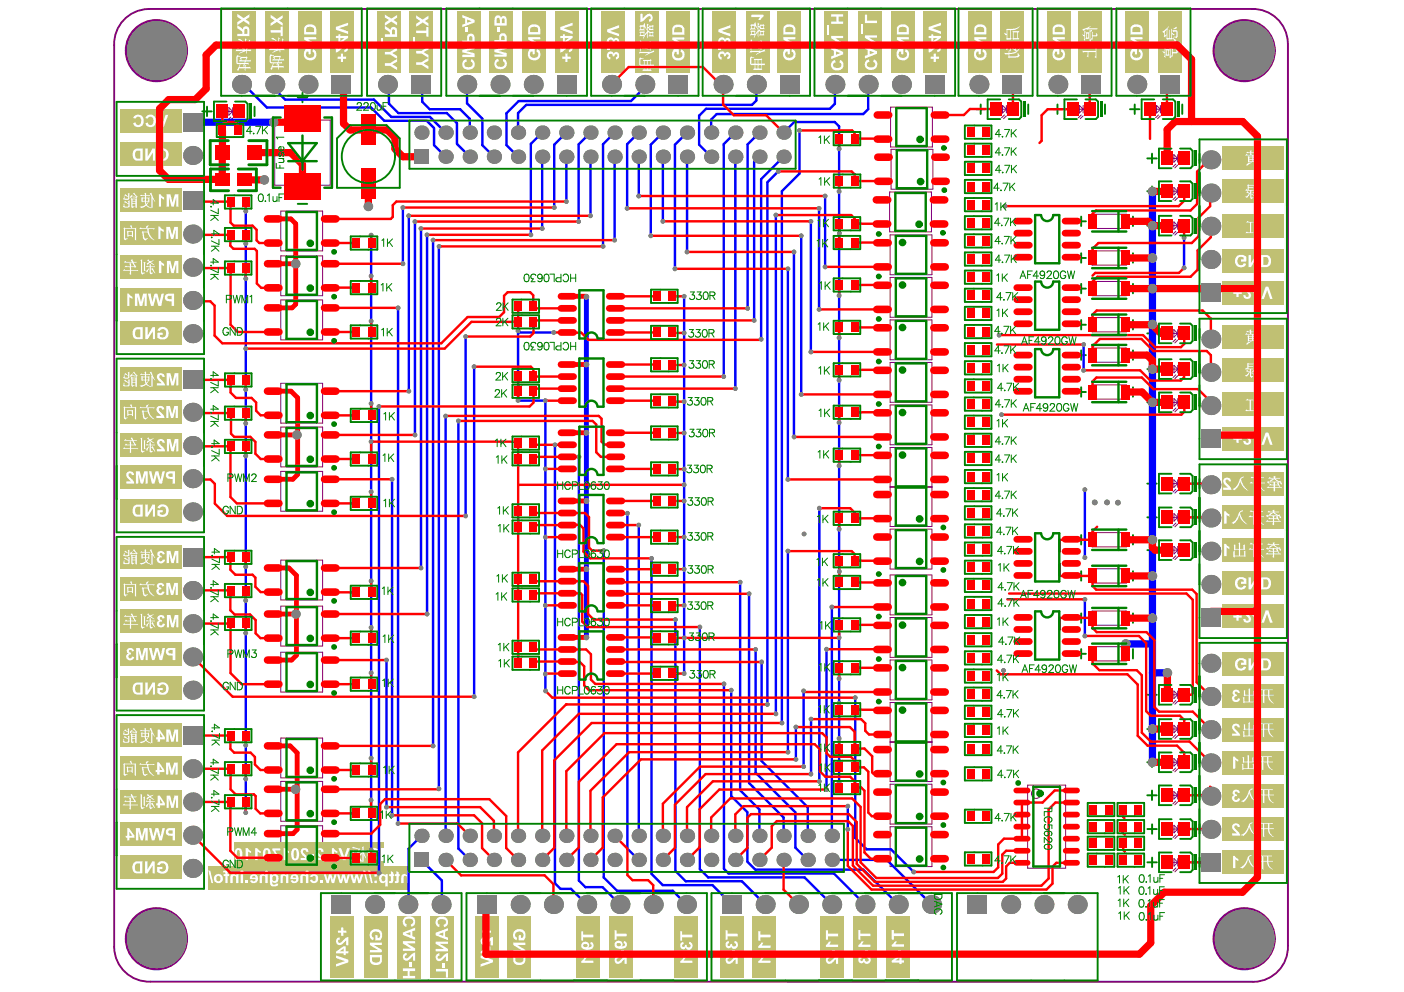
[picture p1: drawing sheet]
<svg xmlns="http://www.w3.org/2000/svg" width="297mm" height="210mm" viewBox="0 0 297 210" stroke-linecap="round" stroke-linejoin="round" font-family="sans-serif">
<g fill="none" stroke="#008000" stroke-width=".41">
<path d="M64 19.6v2.1M42.8 23.6h2M43.8 22.6v2M53.9 22.6v2M63 20.6h2M206.5 23.1h2M207.5 22.1v2M217.5 22.1v2M222.7 23.1h2M223.7 22.1v2M233.8 22.1v2M239.1 23.1h2"/>
<path d="M240.1 22.1v2M242.7 33.5h2M243.7 32.5v2M243.7 39.5v2M250.1 22.1v2M253.8 32.5v2M253.8 39.5v2M63 43.1h2M227.7 54.6h2M227.7 46.8h2M228.7 45.8v2M228.7 53.6v2"/>
<path d="M239.7 45.8v2M239.7 53.6v2M242.7 47.7h2M242.7 40.5h2M243.7 46.7v2.1M253.8 46.7v2.1M227.7 75.1h2M227.7 68.7h2M227.7 61.1h2M228.7 60.1v2M228.7 67.7v2M228.7 74.1v2"/>
<path d="M239.7 60.1v2M239.7 67.7v2M239.7 74.1v2M242.7 70.6h2M242.7 78.1h2.1M243.7 69.5v2.1M243.7 77.1v2M253.8 69.5v2.1M253.8 77.1v2M227.7 82.9h2M228.7 81.9v2.1M239.7 81.9v2.1"/>
<path d="M242.7 85.1h2.1M243.7 84.1v2M253.8 84.1v2M227.7 114.2h2M228.7 113.2v2M239.7 113.2v2M242.7 102.3h2M242.7 116.4h2.1M242.7 109.5h2.1M243.7 101.3v2M243.7 108.5v2M243.7 115.4v2"/>
<path d="M253.8 101.3v2M253.8 108.5v2M253.8 115.4v2M227.7 130.8h2M227.7 121.9h2M227.7 138.3h2M228.7 120.9v2M228.7 129.8v2M228.7 137.3v2M239.7 120.9v2M239.7 129.8v2M239.7 137.3v2"/>
<path d="M242.7 154.3h2M242.7 147h2M243.7 146v2M243.7 153.3v2M253.8 146v2M253.8 153.3v2M242.7 168.3h2M242.7 161.3h2M242.7 175.4h2.1M243.7 160.3v2M243.7 167.3v2M243.7 174.4v2"/>
<path d="M253.8 160.3v2M253.8 167.3v2M253.8 174.4v2M242.7 182.5h2.1M243.7 181.5v2M253.8 181.5v2"/>
</g>
<g fill="none" stroke="#800080" stroke-width=".21">
<path d="M48 23.6h1.6M48.4 22.8l.8 .8-.8 .8zM48.8 24.8l-.6 .6M49.2 25l-.6 .6M49.2 22.8v1.6M58.1 25.4h11.8v13.8h-11.8zM188.4 22.7h8.9v8.4h-8.9zM188.5 31.6h8.9v8.4h-8.9zM211.7 23.1h1.6M212.1 22.3l.8 .8-.8 .8zM212.5 24.3l-.6 .6M212.9 24.5l-.6 .6"/>
<path d="M212.9 22.3v1.6M227.9 23.1h1.7M228.3 22.3l.9 .8-.9 .8zM228.8 24.3l-.7 .6M229.2 24.5l-.6 .6M229.2 22.3v1.6M244.3 23.1h1.6M244.7 22.3l.8 .8-.8 .8zM245.1 24.3l-.6 .6M245.5 24.5l-.6 .6M245.5 22.3v1.6M247.9 33.5h1.7"/>
<path d="M248.4 32.7l.8 .8-.8 .8zM248.4 39.7l.8 .8-.8 .8zM248.8 34.7l-.7 .6M249.2 32.7v1.6M249.2 39.7v1.6M249.2 34.9l-.6 .6M59.4 44.7h8.9v8.4h-8.9zM59.4 54.1h8.9v8.5h-8.9zM188.2 40.6h8.9v8.5h-8.9zM188.3 49.7h8.9v8.4h-8.9zM188.3 58.7h8.9v8.4h-8.9zM231.1 45.3h7.2v3h-7.2z"/>
<path d="M231.1 53.1h7.2v3h-7.2zM231.1 59.6h7.2v3h-7.2zM247.9 47.7h1.7M247.9 40.5h1.7M248.4 46.9l.8 .8-.8 .9zM248.8 49l-.7 .6M248.8 41.7l-.7 .6M249.2 46.9v1.7M249.2 49.2l-.6 .6M249.2 41.9l-.6 .6M59.4 63.5h8.9v8.4h-8.9zM188.3 67.7h8.9v8.4h-8.9z"/>
<path d="M188.3 76.7h8.9v8.4h-8.9zM231.1 67.2h7.2v3h-7.2zM231.1 73.6h7.2v3h-7.2zM247.9 70.6h1.7M248 78.1h1.6M248.4 69.7l.8 .9-.8 .8zM248.4 77.3l.8 .8-.8 .8zM248.8 71.8l-.7 .6M248.8 79.3l-.6 .6M249.2 69.7v1.7M249.2 72l-.6 .6M249.2 77.3v1.6"/>
<path d="M249.2 79.5l-.6 .6M59.4 81.1h8.9v8.4h-8.9zM59.4 90.4h8.9v8.4h-8.9zM59.4 99.7h8.9v8.5h-8.9zM188.3 85.7h8.9v8.4h-8.9zM188.3 94.7h8.9v16.7h-8.9zM231.1 81.4h7.2v3.1h-7.2zM248 85.1h1.6M248.4 84.3l.8 .8-.8 .8zM248.8 86.3l-.6 .6M249.2 84.3v1.6M249.2 86.5l-.6 .6"/>
<path d="M59.4 118.5h8.9v8.5h-8.9zM188.3 112h8.9v8.4h-8.9zM188.3 103h8.9M188.3 103.1h8.9M231.1 112.7h7.2v3h-7.2zM247.9 102.3h1.7M248 116.4h1.6M248 109.5h1.6M248.4 101.5l.8 .8-.8 .8zM248.4 108.7l.8 .8-.8 .8zM248.4 115.6l.8 .8-.8 .8zM248.8 103.5l-.7 .6"/>
<path d="M248.8 110.7l-.6 .6M248.8 117.6l-.6 .6M249.2 101.5v1.6M249.2 103.7l-.6 .6M249.2 108.7v1.6M249.2 115.6v1.6M249.2 110.9l-.6 .6M249.2 117.8l-.6 .6M59.4 128.3h8.9v8.4h-8.9zM59.4 138h8.9v8.4h-8.9zM188.3 121.7h8.9v8.4h-8.9zM188.3 130.7h8.9v8.4h-8.9z"/>
<path d="M188.3 139.7h8.9v8.4h-8.9zM231.1 120.4h7.2v3h-7.2zM231.1 129.3h7.2v3h-7.2zM231.1 136.8h7.2v3h-7.2zM59.4 156.2h8.9v8.4h-8.9zM188.3 148.7h8.9v16.7h-8.9zM188.3 156.9h8.9M188.3 157.1h8.9M247.9 154.3h1.7M247.9 147h1.7M248.4 146.2l.8 .8-.8 .8zM248.4 153.5l.8 .8-.8 .8z"/>
<path d="M248.8 155.5l-.7 .6M248.8 148.2l-.7 .6M249.2 146.2v1.6M249.2 153.5v1.6M249.2 155.7l-.6 .6M249.2 148.4l-.6 .6M59.4 165.3h8.9v8.5h-8.9zM59.4 174.7h8.9v8.5h-8.9zM188.3 165.9h8.9v8.5h-8.9zM188.3 174.9h8.9v8.5h-8.9zM217.4 166.1h8.1v17.6h-8.1zM247.9 168.3h1.7"/>
<path d="M247.9 161.3h1.7M248 175.4h1.6M248.4 160.5l.8 .8-.8 .8zM248.4 167.5l.8 .8-.8 .8zM248.4 174.6l.8 .8-.8 .8zM248.8 169.5l-.7 .6M248.8 162.5l-.7 .6M248.8 176.6l-.6 .6M249.2 160.5v1.6M249.2 167.5v1.6M249.2 169.7l-.6 .6M249.2 162.7l-.6 .6"/>
<path d="M249.2 174.6v1.6M249.2 176.8l-.6 .6M248 182.5h1.6M248.4 181.7l.8 .8-.8 .8zM248.8 183.7l-.6 .6M249.2 181.7v1.6M249.2 183.9l-.6 .6"/>
<circle cx="219.2" cy="167.9" r="1"/>
</g>
<path d="M272.5 9.3a7.4 7.4 0 0 0-7.7-7.4h-233.2a7.4 7.4 0 0 0-7.4 7.6v190.8a7.4 7.4 0 0 0 7.6 7.4h233.3a7.4 7.4 0 0 0 7.4-7.6v-190.8" fill="none" stroke="#800080" stroke-width=".4"/>
<g fill="none" stroke="#800080" stroke-width=".51">
<circle cx="33.1" cy="10.7" r="6.4"/>
<circle cx="263.2" cy="10.7" r="6.4"/>
<circle cx="33.1" cy="198.6" r="6.4"/>
<circle cx="263.2" cy="198.6" r="6.4"/>
</g>
<path d="M69.9 193.8h5v13.1h-5z" fill-rule="evenodd" fill="#c0c073"/>
<g fill="#fff">
<path d="M71.5 196.9h.7v-.7h.4v.7h.7v.5h-.7v.6h-.4v-.6h-.7z"/>
<path d="M71.2 198.6l.7-.3v.5a.39 .39 0 0 0-.4 .3 .39 .39 0 0 0 .3 .5 .39 .39 0 0 0 .5-.3l.8-.9 .6-.1v1.7h-.5v-1l-1 .9a.77 .77 0 0 1-1-.2 .77 .77 0 0 1 0-1z"/>
<path d="M71.1 202.2l2.6 .9v.5l-2.6 1v-.6l1.9-.6-1.9-.7z"/>
<path d="M71.1 201.3v.4h1.6v.4h.4v-.4h.6v-.4h-.6v-1.1h-.4zM71.9 201.3l.8-.6v.6z"/>
</g>
<path d="M84 193.8h5.1v13.2h-5.1z" fill-rule="evenodd" fill="#c0c073"/>
<g fill="#fff">
<path d="M85.4 194.4a1.44 1.44 0 0 1 2.4 .4v.6a.73 .73 0 0 1-.7 .7l-.2-.5a.62 .62 0 0 0 .5-.7 .62 .62 0 0 0-.7-.5h-.1a.64 .64 0 0 0-.9 .3 .64 .64 0 0 0 .4 .9l-.1 .5a1.11 1.11 0 0 1-.6-1.7z"/>
<path d="M85.2 199.1h2.6v.5h-1.7l1.7 1.1v.5h-2.6v-.5h1.8l-1.8-1z"/>
<path d="M85.4 201.9l.6-.3 .1 .5a.38 .38 0 0 0-.4 .6 .38 .38 0 0 0 .7-.1l.9-.9 .5-.2v1.8h-.4v-1l-1.1 .9a.82 .82 0 0 1-1-.3 .82 .82 0 0 1 .1-1z"/>
<path d="M86.6 203.7h.5v1h-.5z"/>
<path d="M85.2 204.9h2.6v.6h-1.1v1h1.1v.5h-2.6v-.5h1.1v-1h-1.1z"/>
<path d="M85.2 197.3v.5l2.6 1.1v-.6l-.6-.2v-1l.6-.3v-.5zM85.9 197.6l.9-.4v.7z"/>
</g>
<path d="M77 193.8h5.1v13.1h-5.1z" fill-rule="evenodd" fill="#c0c073"/>
<g fill="#fff">
<path d="M78.4 197.1a1.41 1.41 0 0 1 2.1-.2 1.41 1.41 0 0 1 0 2.1h-1.1v-1.1h.5v.5h.3l.1-.2a.84 .84 0 0 0-.8-1.1 .84 .84 0 0 0-.7 1.1l.3 .2-.1 .5-.5-.2-.2-.3-.1-.7z"/>
<path d="M78.2 199.5h2.6v.5h-1.7l1.7 1v.5h-2.6v-.5h1.8l-1.8-1z"/>
<path d="M78.2 202.1v1a1.35 1.35 0 0 0 1.2 1.1 1.35 1.35 0 0 0 1.4-.8v-1.3zM78.7 202.6h1.7v.4a.8 .8 0 0 1-1.2 .6 .64 .64 0 0 1-.5-.8z"/>
</g>
<path d="M100.5 193.8h5v13.1h-5z" fill-rule="evenodd" fill="#c0c073"/>
<g fill="#fff">
<path d="M102.1 196.9h.7v-.7h.4v.7h.7v.5h-.7v.6h-.4v-.6h-.7z"/>
<path d="M101.8 198.6l.7-.3v.5a.39 .39 0 0 0-.4 .3 .39 .39 0 0 0 .3 .5 .39 .39 0 0 0 .5-.3l.8-.9 .6-.1v1.7h-.5v-1l-1 .9a.77 .77 0 0 1-1-.2 .77 .77 0 0 1 0-1z"/>
<path d="M101.7 202.2l2.6 .9v.5l-2.6 1v-.6l1.9-.6-1.9-.7z"/>
<path d="M101.7 201.3v.4h1.6v.4h.4v-.4h.6v-.4h-.6v-1.1h-.4zM102.5 201.3l.8-.6v.6z"/>
</g>
<path d="M128.8 193.8h5.1v13.1h-5.1z" fill-rule="evenodd" fill="#c0c073"/>
<g fill="#fff">
<path d="M130 196.8h.4v.8h2.2v.5h-2.2v.7h-.4z"/>
<path d="M131.4 201.1h.5v1h-.5z"/>
<path d="M130.1 202.6l.7-.3v.5a.39 .39 0 0 0-.4 .3 .39 .39 0 0 0 .3 .4 .39 .39 0 0 0 .5-.2l.8-.8 .6-.3v1.7h-.5v-.9l-1 .9a.82 .82 0 0 1-1-.3 .82 .82 0 0 1 0-1z"/>
<path d="M130.1 199.4l-.1 .5a1.07 1.07 0 0 0 1.5 .9h.1a.87 .87 0 0 0 1-.6 .87 .87 0 0 0-.6-1.1l-.1 .5a.33 .33 0 0 1 .3 .4 .33 .33 0 0 1-.5 .2l-.2 .1a.69 .69 0 0 0-.3-1.2h-.7zM130.4 199.7a.48 .48 0 0 1 .6-.2 .48 .48 0 0 1 .3 .6 .49 .49 0 0 1-.6 .1 .49 .49 0 0 1-.3-.5z"/>
</g>
<path d="M142.7 193.8h5.1v13.1h-5.1z" fill-rule="evenodd" fill="#c0c073"/>
<g fill="#fff">
<path d="M143.9 197.1h.4v.7h2.2v.5h-2.2v.7h-.4z"/>
<path d="M144 199.6l.6-.3v.5a.32 .32 0 0 0-.3 .3 .32 .32 0 0 0 .3 .3 .32 .32 0 0 0 .3-.4l.4-.1a.4 .4 0 0 0 .1 .6 .4 .4 0 0 0 .6-.2 .4 .4 0 0 0-.2-.5v-.5a.82 .82 0 0 1 .7 1.2 .82 .82 0 0 1-1.4 .2v-.2l-.1 .1a.7 .7 0 0 1-1 0 .7 .7 0 0 1 0-1z"/>
<path d="M145.3 201.3h.5v1h-.5z"/>
<path d="M144.5 202.6h.5l-.4 .7h1.9v.4h-2.6v-.4l.5-.3z"/>
</g>
<path d="M159.2 193.8h5v13.1h-5z" fill-rule="evenodd" fill="#c0c073"/>
<g fill="#fff">
<path d="M160.4 197.1h.5v.7h2.1v.5h-2.1v.7h-.5z"/>
<path d="M161 199.5h.5l-.4 .6h1.9v.5h-2.6v-.4z"/>
<path d="M161.8 201.3h.5v1h-.5z"/>
<path d="M161.1 202.6h.4l-.4 .7h1.9v.4h-2.6v-.4l.4-.2z"/>
</g>
<path d="M173.5 193.8h5v13.1h-5z" fill-rule="evenodd" fill="#c0c073"/>
<g fill="#fff">
<path d="M174.7 196.8h.5v.8h2.1v.5h-2.1v.7h-.5z"/>
<path d="M175.4 199.2h.4l-.4 .7h1.9v.5h-2.6v-.4z"/>
<path d="M176.1 201.1h.5v1h-.5z"/>
<path d="M174.9 202.6l.6-.3v.5a.37 .37 0 0 0-.4 .3 .37 .37 0 0 0 .3 .4 .37 .37 0 0 0 .4-.2l.9-.8 .6-.3v1.7h-.4v-.9l-.8 .6a.83 .83 0 0 1-1.1 .2 .83 .83 0 0 1-.1-1.2z"/>
</g>
<path d="M180.4 193.8h5v13.1h-5z" fill-rule="evenodd" fill="#c0c073"/>
<g fill="#fff">
<path d="M181.6 196.8h.4v.8h2.2v.5h-2.2v.7h-.4z"/>
<path d="M182.2 199.2h.5l-.4 .7h1.9v.5h-2.6v-.4l.4-.3z"/>
<path d="M183 201.1h.5v1h-.5z"/>
<path d="M181.7 202.6l.6-.3v.5a.32 .32 0 0 0-.3 .3 .32 .32 0 0 0 .4 .3 .32 .32 0 0 0 .2-.4l.4-.1a.4 .4 0 0 0 .1 .6 .4 .4 0 0 0 .6-.2 .4 .4 0 0 0-.2-.6v-.4a.83 .83 0 0 1 .7 1.1 .83 .83 0 0 1-1.4 .3v-.2a.69 .69 0 0 1-1 .1 .69 .69 0 0 1-.1-1z"/>
</g>
<path d="M49 2.4h5.1v13.1h-5.1z" fill-rule="evenodd" fill="#c0c073"/>
<g fill="#fff">
<path d="M50.2 2.9l1.3 .9 1.3-.8v.6l-.8 .5 .8 .5v.7l-1.3-.9-1.3 .9v-.6l.9-.6-.9-.5z"/>
<path d="M50.1 11.8l-.1 1.5 .2 .3h1.4l-.2 .3 .2 .2 .2-.5h.9l-.2-.3h-.7l.2-.3h1.1l-.1-.4-.1 .2h-.8l.3-.6-.2-.3-1.1 .1a.31 .31 0 0 0-.3 .3 .31 .31 0 0 0 .2 .4h.1v-.4h1l-.2 .5-1.2-.1-.1 .3h1.2l-.1 .3h-1.4v-1.2l.6-.1v-.2h-.4l-.1-.1zM50.7 13.7l-.5 1 .3 .3 .1-.6h1.2l-.1 .4 .2 .2v-.6l1.2 .1-.2-.4-1 .1 .2-.3-.3-.2v.5h-1.1l.2-.5z"/>
<path d="M50.4 8.3l1 .6-.3-.4a.47 .47 0 0 0-.7-.2zM52.7 8.3l-.1 1.6 .2 .1v-1.2l.2-.2zM49.9 9.2v.2l.3 .4 .1-.5h1.5v.8l.2 .1v-1.6l.1-.2-.3-.3v.9h-1.6zM50.2 10.3l.1 .1 1.2-.6-.2-.4zM49.9 10.5l-.1 .3h1.7l-.9 .5 .1 .1 1.4-.6v.4l.1 .2v-.6h1l-.2-.4-.8 .1 .2-.2-.3-.3v.5l-.4-.1a.26 .26 0 0 0-.2-.3 .26 .26 0 0 0-.3 .2l.5 .2z"/>
<path d="M50.2 5.4v.6l.6 .4a.63 .63 0 0 1 .5 .7h-1.1v.6h2.6v-1.2a.73 .73 0 0 0-.6-.9 .73 .73 0 0 0-.9 .6l-.4-.4zM51.7 6.2a.4 .4 0 0 1 .6 0 .4 .4 0 0 1 0 .5v.4h-.6z"/>
</g>
<path d="M63.1 2.4h5.1v13.1h-5.1z" fill-rule="evenodd" fill="#c0c073"/>
<g fill="#fff">
<path d="M64.7 10.4h1v1.1h-.4v-.6h-.4l-.1 .2a.84 .84 0 0 0 .8 1.2 .84 .84 0 0 0 .8-1.2l-.3-.2 .1-.5 .5 .3 .3 .7a1.37 1.37 0 0 1-1.9 1.3 1.37 1.37 0 0 1-.4-2.3z"/>
<path d="M64.4 7.9h2.5v.4h-1.7l1.7 1.1v.5h-2.5v-.5h1.6l-1.6-1z"/>
<path d="M64.6 5.5l-.2 .4v1.4h2.5v-1.1a1.4 1.4 0 0 0-2.3-.7zM64.9 5.8l.9-.1a.66 .66 0 0 1 .6 .8v.3h-1.6z"/>
</g>
<path d="M69.9 2.4h5v13.1h-5z" fill-rule="evenodd" fill="#c0c073"/>
<g fill="#fff">
<path d="M71.4 12h.7v-.7h.5v.7h.6v.5h-.6v.6h-.5v-.6h-.7z"/>
<path d="M71 9.3h.5v1.1l1-.9a.79 .79 0 0 1 1.1 .4 .79 .79 0 0 1-.4 1l-.3 .1-.1-.4a.4 .4 0 0 0 .4-.4 .4 .4 0 0 0-.3-.4 .4 .4 0 0 0-.4 .3l-.9 .8-.6 .2z"/>
<path d="M71 5.7l2.6-.9v.6l-1.8 .6 1.8 .6v.6l-2.6-.9z"/>
<path d="M71 7.6v.5h.6v1h.4l1.6-1.1v-.4h-1.6v-.4h-.4v.4zM72 8.1h.9l-.9 .6z"/>
</g>
<path d="M79.9 2.4h5v13.1h-5z" fill-rule="evenodd" fill="#c0c073"/>
<g fill="#fff">
<path d="M81.4 13.4h1.1l1.5-.9v.6l-1 .5 1 .6v.6l-1.5-.9h-1.1z"/>
<path d="M81.4 11h1.1l1.5-.9v.6l-1 .5 1 .6v.7l-1.5-1h-1.1z"/>
<path d="M80.7 8h.4v2.1h-.4z"/>
<path d="M81.4 3.1l1.4 .8 1.2-.7v.5l-.8 .5 .8 .5v.7l-1.2-.9-1.4 1v-.6l.9-.7-.9-.5z"/>
<path d="M81.4 5.5v.6l.6 .4a.61 .61 0 0 1 .5 .7h-1.1v.6h2.6v-1.2a.72 .72 0 0 0-.6-.9 .72 .72 0 0 0-.8 .7zM82.9 6.4a.38 .38 0 0 1 .6-.1 .38 .38 0 0 1 .1 .5v.4h-.7z"/>
</g>
<path d="M96.6 2.4h5.1v13.1h-5.1z" fill-rule="evenodd" fill="#c0c073"/>
<g fill="#fff">
<path d="M98 12.9l.6-.4 .2 .5a.64 .64 0 0 0-.5 .8 .64 .64 0 0 0 .8 .4h.1a.64 .64 0 0 0 .8-.4 .64 .64 0 0 0-.4-.8l.1-.5 .6 .5 .2 .4-.1 .7a1.4 1.4 0 0 1-1.4 .6 1.4 1.4 0 0 1-1.2-1z"/>
<path d="M97.8 9.6h2.6v.8l-1.8 .4 1.8 .5v.8h-2.6v-.5h2l-2-.5v-.5l2-.5h-2z"/>
<path d="M98.5 5.8h.5v.9h-.5z"/>
<path d="M99 7.4l-.2 .3v.9h-1v.5h2.6v-1a.84 .84 0 0 0-.4-.9 .84 .84 0 0 0-1 .2zM99.3 7.8a.42 .42 0 0 1 .6-.1 .42 .42 0 0 1 0 .6v.3h-.7z"/>
<path d="M97.8 3.2v.5l.6 .2v1.1l-.6 .2v.6l2.6-1.1v-.5zM98.8 4.1l1 .4-1 .3z"/>
</g>
<path d="M110.5 2.4h5v13.1h-5z" fill-rule="evenodd" fill="#c0c073"/>
<g fill="#fff">
<path d="M112.1 10.4h1v1.1h-.4v-.6h-.4l-.1 .2a.84 .84 0 0 0 .8 1.2 .84 .84 0 0 0 .8-1.2l-.3-.2 .1-.5 .5 .3 .3 .7a1.37 1.37 0 0 1-2 1.3 1.37 1.37 0 0 1-.3-2.3z"/>
<path d="M111.7 7.9h2.6v.4h-1.7l1.7 1.1v.5h-2.6v-.5h1.7l-1.7-1z"/>
<path d="M111.9 5.5l-.2 .4v1.4h2.6v-1.1a1.4 1.4 0 0 0-2.4-.7zM112.3 5.8l.9-.1a.66 .66 0 0 1 .6 .8v.3h-1.6z"/>
</g>
<path d="M117.4 2.4h5v13.1h-5z" fill-rule="evenodd" fill="#c0c073"/>
<g fill="#fff">
<path d="M118.9 12h.7v-.7h.5v.7h.6v.5h-.6v.6h-.5v-.6h-.7z"/>
<path d="M118.5 9.3h.5v1.1l1-.9a.79 .79 0 0 1 1.1 .4 .79 .79 0 0 1-.4 1l-.3 .1-.1-.4a.4 .4 0 0 0 .4-.4 .4 .4 0 0 0-.3-.4 .4 .4 0 0 0-.4 .3l-.9 .8-.6 .2z"/>
<path d="M118.5 5.7l2.6-.9v.6l-1.8 .6 1.8 .6v.6l-2.6-.9z"/>
<path d="M118.5 7.6v.5h.6v1h.4l1.6-1.1v-.4h-1.6v-.4h-.4v.4zM119.5 8.1h.9l-.9 .6z"/>
</g>
<path d="M134.3 2.4h5v13.1h-5z" fill-rule="evenodd" fill="#c0c073"/>
<g fill="#fff">
<path d="M135.5 2.9h.5v1l1-.9a.79 .79 0 0 1 1 .6 .79 .79 0 0 1-.6 .9l-.1 .1v-.5a.36 .36 0 0 0 .3-.6 .36 .36 0 0 0-.6 .1l-.9 .8-.6 .2z"/>
<path d="M135.3 12.3v1.5l.2 .2h.7v.7h-.2l-.1 .3h1.9l-.1-.3v-.7h.8l-.2-.4-.6 .1v-.8l.1-.1-.2-.3-.1 .2h-1.4l-.1 .2h.2v.8h-.7v-1.1l.7-.1v-.2l-.7-.2zM137 14h.6v.7h-.6zM137 12.9h.6v.8h-.6zM136.4 14h.5v.7h-.5zM136.4 12.9h.5v.8h-.5z"/>
<path d="M135.3 11l-.1 .3 2-.1-.2 .2a.34 .34 0 0 0-.4 .4l.9-.5 1-.3-.2-.4-.8 .5-.2-.2zM137.7 9.7v.2l.7 .2-.4-.5zM137.5 8.6l-.1 2.1 .2 .1v-1.7l.2-.2zM135.9 10.1v.2l1.3 .2-.1-.2a.84 .84 0 0 0-1.2-.2zM135.4 8.5l-.1 2.3 .2 .1 .1-1.2 1.8-.4-.2-.4-1.7 .7v-.6l.2-.2z"/>
<path d="M137.6 7h.4v.5h-.4zM137.4 6.7l-.1 .3h.1v.5h-.1l-.1 .2h1.1v-.8l-.2-.3-.1 .1zM135.4 5.4l-.1 .3h.2v.5h-.2l-.1 .3h1.2l-.1-.8 .6 .6v.4l-.6 .8v-.6l.2-.1-.2-.2-.9 .1-.1 .2h.2v.5h-.2v.3h.9l-.1 .4 .1 .1 .7-1.2v1l.1 .1v-1.2l.4-.2-.2-.3-.2 .2v-.7l.4 .2-.2-.4h-.2l.2-.4-.3-.3v1.2l-.4-.6-.1-.7-.3 .3 .1 .2zM135.6 6.9h.6v.5h-.6zM135.6 5.7h.6v.5h-.6zM137.6 5.7h.4v.4h-.4zM137.4 5.4l-.1 .3h.1v.4l-.1 .3h1v-.9l-.2-.2-.1 .1z"/>
</g>
<path d="M127.2 2.4h5v13.1h-5z" fill-rule="evenodd" fill="#c0c073"/>
<g fill="#fff">
<path d="M128.6 11.1h.1a.65 .65 0 0 1 .7-.2 .65 .65 0 0 1 .4 .5 .68 .68 0 0 1 1-.2 .68 .68 0 0 1 .1 1l-.6 .4v-.5a.32 .32 0 0 0 .3-.4 .32 .32 0 0 0-.4-.2 .32 .32 0 0 0-.2 .4h-.4a.4 .4 0 0 0-.1-.5 .4 .4 0 0 0-.6 .2 .4 .4 0 0 0 .2 .5v.5a.91 .91 0 0 1-.5-1.5z"/>
<path d="M128.4 10h.6v.5h-.6z"/>
<path d="M128.5 8.2h.1a.65 .65 0 0 1 .7-.3 .65 .65 0 0 1 .5 .5 .71 .71 0 0 1 1.2 0 .71 .71 0 0 1-.5 1.1h-.2v-.4a.32 .32 0 0 0 .3-.4 .32 .32 0 0 0-.4-.2 .32 .32 0 0 0-.2 .4l-.4 .1a.4 .4 0 0 0-.1-.6 .4 .4 0 0 0-.6 .2 .4 .4 0 0 0 .3 .5l-.1 .5a.9 .9 0 0 1-.6-1.4z"/>
<path d="M128.4 6.2l2.6-.9v.6l-1.9 .6 1.9 .6v.6l-2.6-.9z"/>
</g>
<path d="M150.8 2.4h5v13.1h-5z" fill-rule="evenodd" fill="#c0c073"/>
<g fill="#fff">
<path d="M152.1 11.1h.1a.65 .65 0 0 1 .7-.2 .65 .65 0 0 1 .5 .5 .68 .68 0 0 1 1-.2 .68 .68 0 0 1 0 1l-.5 .4-.1-.5a.32 .32 0 0 0 .3-.4 .32 .32 0 0 0-.4-.2 .32 .32 0 0 0-.2 .4h-.3a.4 .4 0 0 0-.2-.5 .4 .4 0 0 0-.5 .2 .4 .4 0 0 0 .2 .5l-.1 .5a.91 .91 0 0 1-.5-1.5z"/>
<path d="M152 10h.5v.5h-.5z"/>
<path d="M152.1 8.2a.65 .65 0 0 1 .7-.3 .65 .65 0 0 1 .6 .5 .71 .71 0 0 1 1.1 0 .71 .71 0 0 1-.4 1.1h-.2l-.1-.4a.32 .32 0 0 0 .3-.4 .32 .32 0 0 0-.4-.2 .32 .32 0 0 0-.2 .4l-.3 .1a.4 .4 0 0 0-.2-.6 .4 .4 0 0 0-.5 .2 .4 .4 0 0 0 .2 .5l-.1 .5a.9 .9 0 0 1-.5-1.4z"/>
<path d="M152 6.2l2.5-.9v.6l-1.8 .6 1.8 .6v.6l-2.5-.9z"/>
</g>
<path d="M141 2.5h5v13h-5z" fill-rule="evenodd" fill="#c0c073"/>
<g fill="#fff">
<path d="M142.5 10.4h1.1v1.1h-.4v-.5h-.4l-.1 .2a.84 .84 0 0 0 .8 1.1 .84 .84 0 0 0 .8-1.1l-.3-.2 .1-.5 .5 .2 .2 .7a1.37 1.37 0 0 1-1.9 1.3 1.37 1.37 0 0 1-.4-2.2z"/>
<path d="M142.2 7.9h2.6v.5h-1.7l1.7 1v.6h-2.6v-.6h1.7l-1.7-1z"/>
<path d="M142.4 5.6l-.2 .3v1.5h2.6v-1.1a1.4 1.4 0 0 0-2.4-.7zM142.8 5.9l.9-.2a.66 .66 0 0 1 .6 .9v.2h-1.7z"/>
</g>
<path d="M157.8 2.4h5v13.1h-5z" fill-rule="evenodd" fill="#c0c073"/>
<g fill="#fff">
<path d="M158.9 3.1h2.6v.4l-.4 .3-.2 .4h-.5l.4-.6h-1.9z"/>
<path d="M158.7 12.1v1.5l.2 .2h.8v.7h-.3l-.1 .3h2l-.2-.3v-.7h.8l-.2-.4-.6 .1v-.8l.2-.1-.2-.3-1.6 .2-.1 .2h.3v.8h-.7l-.1-1.2h.7v-.2h-.4l-.3-.2zM160.5 13.8h.5v.7h-.5zM160.5 12.7h.5v.8h-.5zM159.8 13.8h.5v.7h-.5zM159.8 12.7h.5v.8h-.5z"/>
<path d="M158.7 10.8l-.1 .3 2.1-.1-.3 .2a.34 .34 0 0 0-.4 .4l1-.5 .9-.3-.2-.4-.8 .5-.1-.2zM161.1 9.5l.7 .5v-.2l-.4-.4zM160.9 8.4v2.1l.2 .1v-1.7l.1-.2zM159.3 9.9v.2l1.3 .2 .1-.1-.9-.5zM158.8 8.3v2.3l.2 .1v-1.2l1.8-.4-.2-.4-1.6 .7v-.6l.2-.2z"/>
<path d="M161 6.8h.5v.4h-.5zM160.8 6.5l-.1 .3h.2v.4h-.2l-.1 .3h1.1v-.8l-.2-.3zM158.8 5.2l-.1 .3h.2v.5h-.1l-.1 .3h1.2l-.1-.8 .5 .6v.4l-.5 .8v-.6l.1-.1-.2-.2-.9 .1-.1 .2h.2v.5h-.1l-.1 .3h1l-.2 .4 .1 .1 .7-1.2v1l.2 .1v-1.2l.4-.2-.2-.3-.2 .3v-.8l.4 .2-.2-.4h-.2l.2-.4-.4-.4v1.3l-.3-.6-.1-.7-.4 .3 .1 .2zM159.1 6.7h.5v.5h-.5zM159.1 5.5h.5v.5h-.5zM161 5.5h.5v.4h-.5zM160.8 5.2l-.1 .3h.2v.4l-.2 .3h1v-.8l-.2-.3z"/>
</g>
<path d="M164.5 2.4h5v13.1h-5z" fill-rule="evenodd" fill="#c0c073"/>
<g fill="#fff">
<path d="M166 10.4h1.1v1.1h-.5v-.6h-.3l-.1 .2a.84 .84 0 0 0 .8 1.2 .84 .84 0 0 0 .8-1.2l-.3-.2 .1-.5 .5 .3 .2 .7a1.37 1.37 0 0 1-1.9 1.3 1.37 1.37 0 0 1-.4-2.3z"/>
<path d="M165.7 7.9h2.6v.4h-1.8l1.8 1.1v.5h-2.6v-.5h1.7l-1.7-1z"/>
<path d="M165.9 5.5l-.2 .4v1.4h2.6v-1.1a1.4 1.4 0 0 0-2.4-.7zM166.3 5.8l.9-.1a.66 .66 0 0 1 .6 .8v.3h-1.7z"/>
</g>
<path d="M181.5 2.4h5v13.1h-5z" fill-rule="evenodd" fill="#c0c073"/>
<g fill="#fff">
<path d="M183.1 13l.7-.4 .2 .5a.64 .64 0 0 0-.6 .8 .64 .64 0 0 0 .9 .4l.2-.1a.6 .6 0 0 0 .6-.4 .6 .6 0 0 0-.4-.7l.2-.5 .4 .2 .3 .8a1.31 1.31 0 0 1-1.6 1.2 1.31 1.31 0 0 1-.9-1.8z"/>
<path d="M183 7.5h2.5v.5h-1.6l1.6 1v.5h-2.5v-.5h1.7l-1.7-1z"/>
<path d="M182.3 5.2h.3v2h-.3z"/>
<path d="M183 3.1h.5v1.3h2v.5h-2.5z"/>
<path d="M183 9.8v.6l.6 .2v1l-.6 .2v.6l2.5-1v-.6zM184 10.8l1 .3-1 .4z"/>
</g>
<path d="M174.3 2.4h5v13.1h-5z" fill-rule="evenodd" fill="#c0c073"/>
<g fill="#fff">
<path d="M176 13.1l.7-.4 .1 .5a.64 .64 0 0 0-.5 .8 .64 .64 0 0 0 .8 .4l.3-.1a.57 .57 0 0 0 .6-.5 .57 .57 0 0 0-.4-.6l.1-.5a1.19 1.19 0 0 1 .6 1.6 1.19 1.19 0 0 1-1.6 .5 1.16 1.16 0 0 1-.7-1.7z"/>
<path d="M175.8 7.6h2.6v.5h-1.7l1.7 1v.5h-2.6v-.5h1.7l-1.7-1z"/>
<path d="M175.1 5.3h.3v2.1h-.3z"/>
<path d="M175.8 3h2.6v.5h-1v1h1v.6h-2.6v-.6h1.2v-1h-1.2z"/>
<path d="M175.8 9.9v.6l.6 .2v1l-.6 .2v.6l2.6-1v-.5zM176.9 10.9l.9 .3-.9 .4z"/>
</g>
<path d="M195.3 2.4h5v13.1h-5z" fill-rule="evenodd" fill="#c0c073"/>
<g fill="#fff">
<path d="M196.9 12h.6v-.7h.5v.7h.7v.5h-.7v.6h-.5v-.6h-.6z"/>
<path d="M196.5 9.3h.4v1.1l1.1-.9a.79 .79 0 0 1 1 .4 .79 .79 0 0 1-.4 1l-.3 .1v-.4a.4 .4 0 0 0 .4-.4 .4 .4 0 0 0-.3-.4 .4 .4 0 0 0-.5 .3l-.9 .8-.5 .2z"/>
<path d="M196.5 5.7l2.6-.9v.6l-1.9 .6 1.9 .6v.6l-2.6-.9z"/>
<path d="M196.5 7.6v.5h.5v1h.4l1.7-1.1v-.4h-1.7v-.4h-.4v.4zM197.4 8.1h.9l-.9 .6z"/>
</g>
<path d="M211.6 2.4h5v13.1h-5z" fill-rule="evenodd" fill="#c0c073"/>
<g fill="#fff">
<path d="M212.9 6.1v2.1l.2 .3 .8-.1 .1-.3h-.2v-1.7l1.1-.1 .8-.6-.1-.1-.9 .5zM212.5 7l.1 .3a.21 .21 0 0 0 .2 .2 .21 .21 0 0 0 .2-.2 .21 .21 0 0 0-.2-.2zM213.1 6.4h.6v1.7h-.6zM214.5 6.8h.7v1.3h-.7zM214.1 6.6l.2 .2v1.3l-.2 .1 .3 .2 1.1-.1 .1-.2h-.2v-1.3h.2l.1-.2z"/>
<path d="M212.5 11.2l.2 .3h.7l-.1 .6 .2 .2 .1-.1h.9a.95 .95 0 0 0 1.2-.6l-.4-.4a.38 .38 0 0 1 .1 .5 .38 .38 0 0 1-.4 .2h-1.5v-.4l1.1-.2 .5-.2 .6-.7v-.2l-.6 .6-.8 .3-.8 .1 .1-.4-.2-.1v.5zM213 9.2v1.1l-.2 .1 .3 .3 .1-1.3zM213.7 9.1v1.4l-.2 .1 .3 .3v-.9l.2 .2 .9-.8-.1 1.1-.6-.2a.55 .55 0 0 0 .9 .3l-.2-.1 .3-1.2-.3-.2-.2 .3-.9 .5v-.7z"/>
</g>
<path d="M228.1 2.4h5v13.1h-5z" fill-rule="evenodd" fill="#c0c073"/>
<g fill="#fff">
<path d="M229.8 9.8h2v-.7l.2 .2v3.1l-.4-.4 .2-.2v-.8h-1.5v1.2l-.4-.3 .2-.2v-.7h-.8l-.1 .2-.2-.5 2.8 .1v-.7h-1.7l-.1 .1z"/>
<path d="M229.9 7.1h.3v.9h-.3zM229.4 6.4v1.1l-.3-.3-.1 .1 .3 .4 .1-.1v.6l-.1 .2 .3 .3v-2.1zM229.7 6.8l.1 1.2-.2 .1 .2 .2 .5-.1v-1.1l.2-.3zM230.4 6.5v2l.3 .3 .3-.5-.3 .1 .1-1.7a.19 .19 0 0 0 .2-.1 .19 .19 0 0 0-.1-.3 .19 .19 0 0 0-.2 .1zM231 6.6v1.4l-.2 .2 .4 .3v-.8h.7a.32 .32 0 0 0 .3-.2 .32 .32 0 0 0-.2-.4l-.1-.1v.5h-.7v-.7zM229 6.2l.2 .3 .6-.3 .2 .1 2.1-.1 .1-.2h-2l.5-.4v-.1z"/>
</g>
<path d="M245.1 2.4h5v13.1h-5z" fill-rule="evenodd" fill="#c0c073"/>
<g fill="#fff">
<path d="M246.8 6.2v1l-.3 .3v-.9zM245.9 6.7l.2 .3 .2-.3v.8l-.1 .2 .3 .3 .3-.6-.1 .8 .2 .3 .1-.2h.3a.57 .57 0 0 0 .8-.2h-.1v-1.9l-.2-.2v2.1h-.4l.1-1.7-.2-.2v1.9h-.3l-.1-2 .4-.5zM248.2 6.1h.4a.21 .21 0 0 0 .3-.1 .21 .21 0 0 0-.2-.3zM247.9 6.9l.1 .1a.34 .34 0 0 0 .1 .4 .34 .34 0 0 0 .4 0zM248.1 8.1a.56 .56 0 0 0 .7 .5l-.1-.2zM248 6.4l.2 .4 .7-.1v1l-.6 .1v.1h.4a.26 .26 0 0 0 .3 .1 .26 .26 0 0 0 .1-.3v-1a.4 .4 0 0 0-.5-.3z"/>
<path d="M246.9 10.7h.2v.8h-.2zM246.4 10v1l-.4-.2v.1l.2 .3h.2v.6l-.2 .2 .4 .2v-2zM246.6 10.4v1.2l.2 .3 .5-.1 .1-.3h-.1v-.8l.1-.3zM247.4 10.1v2l.3 .2 .3-.4h-.4l.2-1.6a.18 .18 0 0 0 .2-.1 .18 .18 0 0 0 0-.2 .18 .18 0 0 0-.3 0zM248 10.2v1.4l-.2 .1 .3 .3v-.7h.8a.34 .34 0 0 0 .3-.3 .34 .34 0 0 0-.2-.4h-.2l.1 .4h-.8l.1-.6zM246 9.7l.1 .4 .7-.4 .1 .2 2.2-.1 .1-.3h-2l.6-.3-.2-.1z"/>
</g>
<path d="M25.3 181h13.1v5h-13.1z" fill-rule="evenodd" fill="#c0c073"/>
<g fill="#fff">
<path d="M33.5 182.6l.8-.4a1.38 1.38 0 0 1 1.2 1.9 1.38 1.38 0 0 1-2.3 .4v-1.1h1.2v.5h-.6v.4a.87 .87 0 0 0 1.3-.4 .87 .87 0 0 0-.6-1.2l-.5 .1-.2 .3-.6-.1z"/>
<path d="M30.7 182.3h.5v1.7l1-1.7h.5v2.5h-.4v-1.7l-1.1 1.7h-.5z"/>
<path d="M28.3 182.6l-.3 .7v.6a.97 .97 0 0 0 1.2 .9h.9v-2.5h-1.2zM28.7 182.9l.2-.2h.7v1.7h-.5a1 1 0 0 1-.4-1.5z"/>
</g>
<path d="M25.3 167.1h13.1v5h-13.1z" fill-rule="evenodd" fill="#c0c073"/>
<g fill="#fff">
<path d="M35.2 168.3h.8l.5 1.8 .4-1.8h.8v2.6h-.5v-2l-.5 2h-.5l-.5-2v2h-.5z"/>
<path d="M26.5 168.3l.2 .2h1.1l-.2-.3 .3-.2 .2 .5h.9l-.2 .2h-.6l.6 .9-.3 .2-.1-.1h-.7v.6h1.5l-.1 .2-1.4-.1v.9l-.3-.1v-.8h-1.5l.4-.3 .2 .2h.9v-.6h-1.1l.3-.4 .2 .2h.6v-.4l-.1-.2 .4-.1v.7h.7l-.5-.8h-1.8z"/>
<path d="M33.4 168.3v1.7h-.4v.4h.4v.5h.5v-.5h1v-.4l-1.1-1.7zM33.9 169.1l.5 .9h-.5z"/>
<path d="M31.3 168l-.2 .3 .4 .3-.4 .2 .1 .4a.58 .58 0 0 1 1-.2l.4 .2-.7-.6 .5-.4a.68 .68 0 0 1-1.1-.2zM31.1 169.4l-.3 .3h.8v1.1a.33 .33 0 0 0 .3 .4 .33 .33 0 0 0 .4-.4h-.4v-1.1h.7l.2-.2h-.9v-.5l-.4 .2 .1 .3zM31.9 170.1l.8 .9 .1-.1-.5-1.1zM30.9 170.4a.22 .22 0 0 0 0 .3 .22 .22 0 0 0 .3 0 .22 .22 0 0 0 .1-.3l.2-.5zM30.3 168.7l.1 1.7 .3 .1v-2zM29.7 168.2l.1 2.6a.32 .32 0 0 0 .2 .4 .32 .32 0 0 0 .4-.2l.2-.2h-.6v-2.8z"/>
</g>
<path d="M25.3 153.1h13.1v5h-13.1z" fill-rule="evenodd" fill="#c0c073"/>
<g fill="#fff">
<path d="M35.2 154.4h.8l.5 1.7 .4-1.7h.8v2.6h-.5v-2.1l-.5 2.1h-.5l-.5-2.1v2.1h-.5z"/>
<path d="M33.4 154.4v1.6h-.4v.5h.4v.5h.5v-.5h1v-.5l-1.1-1.6zM33.9 155.1l.5 .9h-.5z"/>
<path d="M30.8 155.2h.5v.5h-.5zM30.1 155.2h.5v.5h-.5zM29.8 154.4l-.2 .3h1v.4h-.5l-.1-.2-.2 .2 .1 .8 .2 .1v-.1h.5v.1a.5 .5 0 0 1 0 .6 .5 .5 0 0 1-.5 .3l-.6 .1a.45 .45 0 0 0 .4 .3 .45 .45 0 0 0 .4-.2l.6-.3 1 .5 .1-.1-.3-.1a.49 .49 0 0 1-.5-.3 .49 .49 0 0 1 .1-.6l.1-.2-.1-.1-.4 .6-.1-.6 .8 .1v-1l-.8 .1v-.4l.8 .1 .2-.2h-1v-.6l-.3 .2 .1 .4h-.6zM31.6 154.2l.5 .8-.2 .1 .1 2.1 .2 .1v-2.1l.4 .6h.2l-.8-1.8z"/>
<path d="M27.6 154.7a.22 .22 0 0 0-.2 .3 .22 .22 0 0 0 .3 .1l.1-.2 1.1 .2 .2-.3-.5-.3-.3-.5-.3 .3 .8 .6-1-.1 .2-.4zM27.6 155.4l.1 .1v1.4a.29 .29 0 0 0 .2 .4 .29 .29 0 0 0 .4-.3l.1-.1h-.4v-.6h.6v.9l.3 .1v-2.1l-.9 .1-.2-.2zM28 155.4h.6v.3h-.6zM28 155.9h.6v.3h-.6zM26.5 154.3l-.3 .3 .4 .1a.41 .41 0 0 1 .4 .6h-.6l-.1-.5h-.2v.2a.29 .29 0 0 0 0 .4 .29 .29 0 0 0 .3 .1h.6l.3-.2v-1.2l-.4 .2 .2 .1v.4zM26.4 155.7l-.3 .3 .5 .2a.55 .55 0 0 1 .5 .7h-.8v-.6l-.2 .4a.28 .28 0 0 0-.1 .4 .28 .28 0 0 0 .4 .1h.6a.51 .51 0 0 0 .4-.9v-.7l-.4 .2 .1 .5z"/>
</g>
<path d="M25.4 135.9h13v5h-13z" fill-rule="evenodd" fill="#c0c073"/>
<g fill="#fff">
<path d="M31.5 137.1h.6l.3 1.8 .5-1.8h.6l.5 1.8 .4-1.8h.5l-.6 2.6h-.5l-.6-2-.5 2h-.5z"/>
<path d="M28.8 137.1h.8l.4 1.8 .5-1.8h.8v2.6h-.5v-2.1l-.5 2.1h-.5l-.5-2.1v2.1h-.5z"/>
<path d="M27 137.3l.3-.1a.74 .74 0 0 1 1 .6h-.4a.32 .32 0 0 0-.4-.3 .32 .32 0 0 0-.2 .4 .32 .32 0 0 0 .4 .2v.4a.4 .4 0 0 0-.5 .2 .4 .4 0 0 0 .1 .5 .4 .4 0 0 0 .6-.1v-.1l.5 .1a.84 .84 0 0 1-1.2 .6 .84 .84 0 0 1-.2-1.4h.2a.59 .59 0 0 1-.2-1z"/>
<path d="M35.2 137.4v.1a.86 .86 0 0 0 .1 .9 .86 .86 0 0 0 .9 .3h.3v1h.6v-2.6h-1a.81 .81 0 0 0-.9 .3zM35.6 137.7l.4-.2h.5v.8l-.3-.1a.38 .38 0 0 1-.5 0 .38 .38 0 0 1-.1-.5z"/>
</g>
<path d="M25.4 128.9h13v5h-13z" fill-rule="evenodd" fill="#c0c073"/>
<g fill="#fff">
<path d="M35.3 130.1h.8l.4 1.8 .5-1.8h.7v2.6h-.4v-2l-.5 2h-.5l-.5-2v2h-.5z"/>
<path d="M33.4 130.4l.6-.3a.71 .71 0 0 1 .8 .7l-.4 .1a.34 .34 0 0 0-.3-.4 .34 .34 0 0 0-.3 .4 .34 .34 0 0 0 .4 .2l.1 .5a.4 .4 0 0 0-.6 .1 .4 .4 0 0 0 .2 .6 .4 .4 0 0 0 .5-.3h.5a.83 .83 0 0 1-1.1 .7 .83 .83 0 0 1-.4-1.2l.3-.1a.6 .6 0 0 1-.3-1z"/>
<path d="M26.5 130.1l.2 .2h1.2l-.3-.3 .4-.2 .2 .5h.8l-.1 .2h-.7l.7 .9-.3 .2-.2-.1h-.7v.6h1.6l-.2 .2-1.4-.1v.9l-.3-.1 .1-.8h-1.5l.3-.3 .2 .2h1v-.6h-1.1l.3-.4 .2 .2h.6v-.4l-.2-.2 .4-.1v.7h.7l-.5-.8h-1.7z"/>
<path d="M31.4 129.8l-.3 .3 .5 .3-.5 .2 .1 .3a.58 .58 0 0 1 1-.1l.5 .2-.8-.6 .6-.4a.68 .68 0 0 1-1.1-.2zM31.1 131.1l-.3 .4h.9v1.1a.33 .33 0 0 0 .3 .4 .33 .33 0 0 0 .3-.4h-.4v-1.1h.8l.1-.2h-.9v-.5l-.4 .1 .2 .4zM32 131.9l.8 .9 .1-.1-.6-1.1zM30.9 132.2a.22 .22 0 0 0 .1 .3 .22 .22 0 0 0 .3 0 .22 .22 0 0 0 0-.3l.2-.5zM30.3 130.5l.1 1.7 .3 .1v-2zM29.7 130l.1 2.6a.32 .32 0 0 0 .2 .4 .32 .32 0 0 0 .4-.2l.2-.2h-.5v-2.8z"/>
</g>
<path d="M25.4 122h13v5.1h-13z" fill-rule="evenodd" fill="#c0c073"/>
<g fill="#fff">
<path d="M35.2 123.3h.8l.4 1.8 .5-1.8h.7v2.6h-.4v-2l-.5 2h-.5l-.6-2v2h-.4z"/>
<path d="M33.3 123.6l.7-.3a.79 .79 0 0 1 .7 .7l-.4 .1a.31 .31 0 0 0-.3-.4 .31 .31 0 0 0-.3 .4 .31 .31 0 0 0 .4 .2l.1 .4a.4 .4 0 0 0-.6 .1 .4 .4 0 0 0 .1 .6 .4 .4 0 0 0 .6-.1l.5-.1a.82 .82 0 0 1-1.2 .7 .82 .82 0 0 1-.1-1.4h.1a.66 .66 0 0 1-.3-.9z"/>
<path d="M29.8 123.4l-.3 .4h1.7v.6h-.8l-.2-.2-.2 .3 .2 .8a.61 .61 0 0 0 .7 .9l.4-.5a.47 .47 0 0 1-.8-.1l-.1-1.1h.9v.3a2.27 2.27 0 0 0 1.3 1.4l.1-.1-.6-.5a2.32 2.32 0 0 1-.6-1.8l1.1 .1 .2-.2h-2.8zM30.9 123.3a.2 .2 0 0 0 .1 .3 .2 .2 0 0 0 .3-.2l.1-.4z"/>
<path d="M27.2 124.4h.7v.7h-.7zM26.1 123.7l.1 2a.32 .32 0 0 0 .2 .4 .32 .32 0 0 0 .4-.2l.3-.1-.6-.1v-1.9h2v2.3l.3 .2v-2.8l-.8 .1-.2-.7-.4 .2 .4 .5h-1.3l-.1-.2zM26.8 124.4l.1 1 .3 .1v-.3h.7v.2l.2 .1v-1.3h-1z"/>
</g>
<path d="M25.4 115.3h13v5h-13z" fill-rule="evenodd" fill="#c0c073"/>
<g fill="#fff">
<path d="M35.2 116.6h.9l.4 1.7 .5-1.7h.7v2.6h-.4v-2.1l-.5 2.1h-.5l-.5-2.1v2.1h-.6z"/>
<path d="M33.4 116.9l.6-.3a.78 .78 0 0 1 .8 .6l-.4 .1a.3 .3 0 0 0-.3-.3 .3 .3 0 0 0-.3 .3 .3 .3 0 0 0 .4 .3v.4a.41 .41 0 0 0-.6 .2 .41 .41 0 0 0 .3 .5 .41 .41 0 0 0 .5-.3h.5a.82 .82 0 0 1-1.2 .8 .82 .82 0 0 1-.2-1.4h.2a.59 .59 0 0 1-.3-.9z"/>
<path d="M30.9 117.4h.5v.5h-.5zM30.2 117.4h.4v.5h-.4zM29.9 116.6l-.3 .3h1v.4h-.4l-.1-.2-.3 .2 .1 .8 .3 .1v-.1h.4v.1a.5 .5 0 0 1 .1 .6 .5 .5 0 0 1-.6 .3l-.5 .1a.45 .45 0 0 0 .3 .3 .45 .45 0 0 0 .5-.2l.5-.3 1.1 .5v-.1l-.3-.1a.49 .49 0 0 1-.5-.3 .49 .49 0 0 1 .1-.6l.2-.2-.1-.1-.4 .6-.1-.6 .7 .1v-1l-.7 .1v-.4l.8 .1 .1-.2h-.9v-.6l-.4 .2 .1 .4h-.5zM31.7 116.4l.4 .8-.2 .1 .1 2.1 .3 .1v-2.1l.3 .6h.2l-.8-1.8z"/>
<path d="M27.6 116.9a.22 .22 0 0 0-.1 .3 .22 .22 0 0 0 .3 .1v-.2l1.2 .2 .1-.3-.4-.3-.3-.5-.3 .3 .8 .6-1-.1 .1-.4zM27.6 117.6l.2 .1v1.4a.29 .29 0 0 0 .2 .4 .29 .29 0 0 0 .3-.3l.1-.1h-.4v-.5h.7v.8l.3 .1v-2.1l-1 .1-.1-.2zM28 117.6h.7v.3h-.7zM28 118.1h.7v.3h-.7zM26.5 116.5l-.2 .3 .3 .1a.41 .41 0 0 1 .5 .6h-.7v-.5h-.2v.2a.29 .29 0 0 0-.1 .4 .29 .29 0 0 0 .4 .1h.6l.3-.2v-1.2l-.4 .2 .1 .1v.4zM26.5 117.9l-.3 .3 .5 .2a.55 .55 0 0 1 .4 .7h-.7l-.1-.5-.2 .3a.28 .28 0 0 0 0 .4 .28 .28 0 0 0 .4 .1h.6a.51 .51 0 0 0 .3-.8v-.8l-.4 .2 .2 .5z"/>
</g>
<path d="M25.4 105.5h13v5h-13z" fill-rule="evenodd" fill="#c0c073"/>
<g fill="#fff">
<path d="M33.5 107.1l.8-.4a1.38 1.38 0 0 1 1.3 2 1.38 1.38 0 0 1-2.3 .3v-1.1h1.1v.5h-.6l.1 .4a.87 .87 0 0 0 1.3-.4 .87 .87 0 0 0-.7-1.2l-.5 .1-.1 .3-.6-.1z"/>
<path d="M30.7 106.8h.6v1.7l1-1.7h.5v2.5h-.5v-1.7l-1 1.7h-.6z"/>
<path d="M28.3 107.1l-.3 .7 .1 .7a.97 .97 0 0 0 1.1 .8h1v-2.5h-1.3zM28.7 107.4l.3-.2h.7v1.7h-.5a1 1 0 0 1-.5-1.5z"/>
</g>
<path d="M25.4 98.5h13v5h-13z" fill-rule="evenodd" fill="#c0c073"/>
<g fill="#fff">
<path d="M31.5 99.7h.5l.4 1.8 .5-1.8h.6l.5 1.8 .4-1.8h.5l-.6 2.6h-.6l-.5-1.9-.5 1.9h-.6z"/>
<path d="M28.8 99.7h.8l.4 1.8 .5-1.8h.8v2.6h-.5v-2l-.5 2h-.5l-.5-2v2h-.5z"/>
<path d="M26.9 99.9l.6-.2a.79 .79 0 0 1 .8 .8h-.4a.38 .38 0 0 0-.3-.4 .38 .38 0 0 0-.5 .3 .38 .38 0 0 0 .3 .5l.8 .9 .2 .5h-1.7v-.4h1l-.9-1-.1-.7z"/>
<path d="M35.2 100l-.1 .2a.88 .88 0 0 0 .2 .9 .88 .88 0 0 0 .9 .3h.3v.9h.5v-2.6h-1.2zM35.6 100.3l.3-.1h.6v.7h-.3a.42 .42 0 0 1-.5-.1 .42 .42 0 0 1-.1-.5z"/>
</g>
<path d="M25.4 84.6h13v5h-13z" fill-rule="evenodd" fill="#c0c073"/>
<g fill="#fff">
<path d="M35.2 85.9h.8l.4 1.7 .5-1.7h.7v2.6h-.4v-2.1l-.5 2.1h-.5l-.6-2.1v2.1h-.4z"/>
<path d="M33.2 86.2l.3-.2a.86 .86 0 0 1 1.3 .6h-.5a.38 .38 0 0 0-.7-.2 .38 .38 0 0 0 .2 .6l.9 .9 .1 .6h-1.7v-.5h1l-1-1z"/>
<path d="M29.8 86l-.3 .4h1.7v.5h-.8l-.2-.1-.2 .2 .2 .9a.61 .61 0 0 0 .7 .8l.4-.4a.47 .47 0 0 1-.8-.2l-.1-1h.9v.2a2.27 2.27 0 0 0 1.3 1.5l.1-.1-.6-.5a2.32 2.32 0 0 1-.6-1.8h1.1l.2-.2h-2.8zM30.9 85.9a.2 .2 0 0 0 .1 .3 .2 .2 0 0 0 .3-.2l.1-.5z"/>
<path d="M27.2 87h.7v.6h-.7zM26.1 86.3l.1 2a.32 .32 0 0 0 .2 .4 .32 .32 0 0 0 .4-.2l.3-.1-.6-.1v-2h2v2.4l.3 .1v-2.7l-.8 .1-.2-.7-.4 .2 .4 .5h-1.3l-.1-.2zM26.8 86.9l.1 1 .3 .1v-.2h.7v.2l.2 .1v-1.4h-1z"/>
</g>
<path d="M25.4 68h13v5h-13z" fill-rule="evenodd" fill="#c0c073"/>
<g fill="#fff">
<path d="M33.5 69.5l.8-.3a1.38 1.38 0 0 1 1.3 1.9 1.38 1.38 0 0 1-2.3 .4v-1.1h1.1v.5h-.6l.1 .3a.87 .87 0 0 0 1.3-.4 .87 .87 0 0 0-.7-1.2l-.5 .1-.1 .3-.6-.1z"/>
<path d="M30.7 69.2h.6v1.8l1-1.8h.5v2.6h-.5v-1.7l-1 1.7h-.6z"/>
<path d="M28.3 69.5l-.3 .8 .1 .6a.97 .97 0 0 0 1.1 .9h1v-2.6h-1.3zM28.7 69.9l.3-.2h.7v1.7h-.5a1 1 0 0 1-.5-1.5z"/>
</g>
<path d="M25.4 54h13v5h-13z" fill-rule="evenodd" fill="#c0c073"/>
<g fill="#fff">
<path d="M35.3 55.2h.8l.4 1.8 .5-1.8h.7v2.6h-.4v-2l-.5 2h-.5l-.5-2v2h-.5z"/>
<path d="M33.6 55.2h.4l.3 .4 .4 .3v.4l-.6-.4v1.9h-.5z"/>
<path d="M26.5 55.2l.2 .2h1.2l-.3-.4 .4-.2 .2 .6h.8l-.1 .2h-.7l.7 .8-.3 .3-.2-.2h-.7v.6h1.6l-.2 .2h-1.4v.9l-.3-.1 .1-.8h-1.5l.3-.4 .2 .2h1v-.6h-1.1l.3-.3 .2 .2h.6v-.4l-.2-.2 .4-.1v.7h.7l-.5-.8h-1.7z"/>
<path d="M31.4 54.8l-.3 .3 .5 .4-.5 .2 .1 .3a.58 .58 0 0 1 1-.1l.5 .2-.8-.6 .6-.5a.68 .68 0 0 1-1.1-.2zM31.1 56.2l-.3 .3h.9v1.2a.33 .33 0 0 0 .3 .4 .33 .33 0 0 0 .3-.4l-.4-.1v-1.1l.8 .1 .1-.2h-.9v-.5l-.4 .1 .2 .4zM32 56.9l.8 .9h.1l-.6-1.1zM30.9 57.3a.22 .22 0 0 0 .1 .3 .22 .22 0 0 0 .3 0 .22 .22 0 0 0 0-.3l.2-.6zM30.3 55.6l.1 1.7 .3 .1v-2zM29.7 55l.1 2.7a.32 .32 0 0 0 .2 .4 .32 .32 0 0 0 .4-.2l.2-.2-.5-.1v-2.7z"/>
</g>
<path d="M25.4 46.7h13v5h-13z" fill-rule="evenodd" fill="#c0c073"/>
<g fill="#fff">
<path d="M35.2 48h.8l.4 1.7 .5-1.7h.7v2.6h-.4v-2.1l-.5 2.1h-.5l-.6-2.1v2.1h-.4z"/>
<path d="M33.5 48h.4l.4 .5 .3 .1v.5l-.6-.4v1.9h-.5z"/>
<path d="M29.8 48.1l-.3 .4h1.7v.5h-.8l-.2-.1-.2 .2 .2 .9a.61 .61 0 0 0 .7 .8l.4-.4a.47 .47 0 0 1-.8-.2l-.1-1h.9v.2a2.27 2.27 0 0 0 1.3 1.5l.1-.1-.6-.5a2.32 2.32 0 0 1-.6-1.8h1.1l.2-.2h-2.8zM30.9 48a.2 .2 0 0 0 .1 .3 .2 .2 0 0 0 .3-.2l.1-.5z"/>
<path d="M27.2 49.1h.7v.6h-.7zM26.1 48.4l.1 2a.32 .32 0 0 0 .2 .4 .32 .32 0 0 0 .4-.2l.3-.1-.6-.1v-2h2v2.4l.3 .1v-2.7l-.8 .1-.2-.7-.4 .2 .4 .5h-1.3l-.1-.2zM26.8 49l.1 1 .3 .1v-.2h.7v.2l.2 .1v-1.4h-1z"/>
</g>
<path d="M25.4 39.9h13v5h-13z" fill-rule="evenodd" fill="#c0c073"/>
<g fill="#fff">
<path d="M35.2 41.1h.9l.4 1.8 .5-1.8h.7v2.6h-.4v-2l-.5 2h-.5l-.5-2v2h-.6z"/>
<path d="M33.6 41.1h.4l.3 .4 .4 .3v.4l-.6-.4v1.9h-.5z"/>
<path d="M30.9 42h.5v.5h-.5zM30.2 42h.4v.5h-.4zM29.9 41.2l-.3 .3h1v.3h-.4l-.1-.1-.3 .2 .1 .8 .3 .1v-.2h.4v.2a.5 .5 0 0 1 .1 .6 .5 .5 0 0 1-.6 .2l-.5 .1a.45 .45 0 0 0 .3 .3 .45 .45 0 0 0 .5-.2l.5-.3 1.1 .6v-.2l-.3-.1a.49 .49 0 0 1-.5-.2 .49 .49 0 0 1 .1-.6l.2-.2-.1-.1-.4 .5-.1-.6 .7 .2v-1.1l-.7 .1v-.3h.8l.1-.2h-.9v-.5l-.4 .1 .1 .4h-.5zM31.7 41l.4 .7-.2 .1 .1 2.1 .3 .1v-2.1l.3 .6h.2l-.8-1.7z"/>
<path d="M27.6 41.4a.22 .22 0 0 0-.1 .3 .22 .22 0 0 0 .3 .1v-.1l1.2 .2 .1-.3-.4-.4-.3-.4-.3 .2 .8 .6h-1l.1-.4zM27.6 42.1l.2 .1v1.4a.29 .29 0 0 0 .2 .4 .29 .29 0 0 0 .3-.2l.1-.2-.4 .1v-.6h.7v.8l.3 .1v-2.1l-1 .1-.1-.1zM28 42.2h.7v.3h-.7zM28 42.6h.7v.4h-.7zM26.5 41.1l-.2 .3 .3 .1a.41 .41 0 0 1 .5 .5h-.7v-.5h-.2v.3a.29 .29 0 0 0-.1 .3 .29 .29 0 0 0 .4 .2h.6l.3-.2v-1.3l-.4 .2 .1 .1v.5zM26.5 42.5l-.3 .3 .5 .2a.55 .55 0 0 1 .4 .6l-.7 .1-.1-.6-.2 .4a.28 .28 0 0 0 0 .3 .28 .28 0 0 0 .4 .1h.6a.51 .51 0 0 0 .3-.8v-.7l-.4 .1 .2 .6z"/>
</g>
<path d="M25.4 23h13v5.1h-13z" fill-rule="evenodd" fill="#c0c073"/>
<g fill="#fff">
<path d="M33.2 24.3h.5l.7 1.9 .6-1.9h.6l-1 2.6h-.5z"/>
<path d="M31 24.5l.7-.3 .6 .1a1.34 1.34 0 0 1 .7 1.8 1.34 1.34 0 0 1-1.7 .7l-.6-.7 .6-.2a.64 .64 0 0 0 .8 .5 .64 .64 0 0 0 .4-.8l-.1-.3a.57 .57 0 0 0-.5-.6 .57 .57 0 0 0-.6 .4l-.6-.1z"/>
<path d="M28.4 24.5l.7-.3 .8 .3a1.32 1.32 0 0 1 .4 1.6 1.32 1.32 0 0 1-1.5 .7 .72 .72 0 0 1-.6-.7l.5-.2a.64 .64 0 0 0 .7 .6 .64 .64 0 0 0 .5-.9l-.1-.3a.57 .57 0 0 0-.5-.6 .57 .57 0 0 0-.6 .4l-.5-.1z"/>
</g>
<path d="M91 193.8h5v13.1h-5z" fill-rule="evenodd" fill="#c0c073"/>
<g fill="#fff">
<path d="M92.3 194.5l.6-.5 .8-.1a1.15 1.15 0 0 1 1.1 1.1 1.15 1.15 0 0 1-.8 1.2l-.2-.5a.64 .64 0 0 0 .5-.9 .64 .64 0 0 0-.9-.3h-.1a.61 .61 0 0 0-.7 .4 .61 .61 0 0 0 .4 .8l-.1 .5a1.16 1.16 0 0 1-.6-1.7z"/>
<path d="M92.2 199.2h2.6v.5h-1.7l1.7 1.1v.5h-2.6v-.5h1.7l-1.7-1.1z"/>
<path d="M92.3 202.1l.7-.4v.5a.37 .37 0 0 0-.4 .3 .37 .37 0 0 0 .3 .4 .37 .37 0 0 0 .5-.2l.7-.8 .7-.3v1.8h-.5v-1l-.8 .8-.4 .1a.81 .81 0 0 1-.8-.3 .81 .81 0 0 1 0-.9z"/>
<path d="M93.6 203.7h.5v1h-.5z"/>
<path d="M92.2 205h2.6v1.8h-.5v-1.2h-2.1z"/>
<path d="M92.2 197.4v.5l2.6 1v-.5l-.6-.2v-1l.6-.3v-.5zM92.8 197.7l1-.4v.7z"/>
</g>
<path d="M107.4 193.8h5v13.1h-5z" fill-rule="evenodd" fill="#c0c073"/>
<g fill="#fff">
<path d="M108.7 197.1a1.41 1.41 0 0 1 2.1-.2 1.41 1.41 0 0 1 0 2.1h-1v-1.1h.4v.5h.4l.1-.2a.84 .84 0 0 0-.8-1.1 .84 .84 0 0 0-.8 1.1l.3 .2-.1 .5-.5-.2-.2-.3-.1-.7z"/>
<path d="M108.6 199.5h2.5v.5h-1.7l1.7 1v.5h-2.5v-.5h1.7l-1.7-1z"/>
<path d="M108.6 202.1v1a1.35 1.35 0 0 0 1.1 1.1 1.35 1.35 0 0 0 1.4-.8v-1.3zM109 202.6h1.7v.4a.8 .8 0 0 1-1.2 .6 .64 .64 0 0 1-.5-.8z"/>
</g>
<path d="M121.8 193.8h5v13.1h-5z" fill-rule="evenodd" fill="#c0c073"/>
<g fill="#fff">
<path d="M123 197.1h.4v.7h2.1v.5h-2.1v.7h-.4z"/>
<path d="M124.4 201.3h.5v1h-.5z"/>
<path d="M123.6 202.6h.5l-.4 .7h1.8v.4h-2.5v-.4l.4-.3z"/>
<path d="M123.1 199.6l-.1 .5a1.18 1.18 0 0 0 1.7 .8l.6-.3a.77 .77 0 0 0 .3-.8 .77 .77 0 0 0-.6-.5l-.1 .5a.33 .33 0 0 1 .3 .4 .33 .33 0 0 1-.5 .2h-.2a.67 .67 0 0 0-.4-1.1h-.6zM123.4 199.9a.47 .47 0 0 1 .6-.2 .47 .47 0 0 1 .3 .6 .49 .49 0 0 1-.6 .1 .49 .49 0 0 1-.3-.5z"/>
</g>
<path d="M152.3 193.8h5.1v13.1h-5.1z" fill-rule="evenodd" fill="#c0c073"/>
<g fill="#fff">
<path d="M153.5 196.8h.4v.8h2.2v.5h-2.2v.7h-.4z"/>
<path d="M153.6 199.4l.6-.3v.5a.34 .34 0 0 0-.3 .3 .34 .34 0 0 0 .4 .3 .34 .34 0 0 0 .2-.4l.4-.1a.4 .4 0 0 0 .1 .6 .4 .4 0 0 0 .6-.2 .4 .4 0 0 0-.2-.5v-.5a.82 .82 0 0 1 .7 1.2 .82 .82 0 0 1-1.4 .2v-.2l-.1 .1a.7 .7 0 0 1-1 0 .7 .7 0 0 1 0-1z"/>
<path d="M154.9 201.1h.5v1h-.5z"/>
<path d="M153.6 202.6l.7-.3v.5a.39 .39 0 0 0-.4 .3 .39 .39 0 0 0 .3 .4 .39 .39 0 0 0 .4-.2l.9-.8 .6-.3v1.7h-.5v-.9l-1.1 .9a.82 .82 0 0 1-.9-.3 .82 .82 0 0 1 0-1z"/>
</g>
<path d="M187.5 193.8h5v13.1h-5z" fill-rule="evenodd" fill="#c0c073"/>
<g fill="#fff">
<path d="M188.7 196.8h.4v.7h2.2v.6h-2.2v.7h-.4z"/>
<path d="M189.3 199.2h.5l-.4 .6h1.9v.5h-2.6v-.4z"/>
<path d="M190.1 201.1h.4v1h-.4z"/>
<path d="M188.7 203.3v.4h1.6v.3h.5v-.3h.5v-.5h-.5v-1h-.5zM189.4 203.2l.9-.6v.6z"/>
</g>
<path d="M258.6 179.9h13v5h-13z" fill-rule="evenodd" fill="#c0c073"/>
<g fill="#fff">
<path d="M264.1 181.1l.6-.2 .2 .1-.5 .2a1.26 1.26 0 0 0 .3 1.5l1 1.2-1-.8-.7-1.3-.1 .7-.4 .7a.72 .72 0 0 1-1 .4l-.1-.1 .9-.6z"/>
<path d="M260.9 181.1h.3l.4 .5 .4 .2v.4l-.7-.4v1.9h-.4z"/>
<path d="M267.3 181.2h.8v1h-.8zM266.2 181.2h.8v1h-.4l-.2-.2-.4 .3h1v1.6l.3 .1v-1.7h.8l.2 1 .6 .5 .4 .1-.8-.8-.2-.6v-.2l.9 .1 .2-.2h-1.1v-1h.7l.1-.2h-2.4l-.2-.2z"/>
</g>
<path d="M258.6 165.9h13.1v5h-13.1z" fill-rule="evenodd" fill="#c0c073"/>
<g fill="#fff">
<path d="M264.2 167.3l.7-.4 .2 .1a.61 .61 0 0 0-.6 .4 .61 .61 0 0 0 .2 .7l.3 .6 .9 1.2-1.1-1-.6-1.1-.2 .9-.6 .7a.39 .39 0 0 1-.3 .4 .39 .39 0 0 1-.4-.3l.8-.7z"/>
<path d="M260.8 167.4a.83 .83 0 0 1 .9-.3 .83 .83 0 0 1 .6 .6l-.5 .1a.3 .3 0 0 0-.3-.3 .3 .3 0 0 0-.3 .3 .3 .3 0 0 0 .4 .3l.1 .4a.4 .4 0 0 0-.5 .1 .4 .4 0 0 0 .2 .6 .4 .4 0 0 0 .5-.3l.5 .1a.83 .83 0 0 1-1.2 .7 .83 .83 0 0 1-.3-1.4l.2-.1a.58 .58 0 0 1-.3-.8z"/>
<path d="M267.5 167.2h.8v.9h-.8zM266.7 166.8l-.3 .4h.8v.9h-.3l-.3-.2-.4 .4h1v1.6l.3 .1v-1.7h.8l.2 .9 .6 .6 .4 .1-.1-.1a1.6 1.6 0 0 1-.9-1.5h.9l.2-.2h-1.1v-.9h.7l.2-.2h-2.4z"/>
</g>
<path d="M258.6 151.9h13v5h-13z" fill-rule="evenodd" fill="#c0c073"/>
<g fill="#fff">
<path d="M263 153.4l.4-.2v1h.7l-.1-1.2 .5-.2-.1 1.4h.8l-.1-.8 .3-.2 .1 1.1-.2 .2-.9-.1v1.2h.9l-.1-.8 .4-.2v1.1l-.2 .2h-2.4l-.1-1.1 .4-.2v1h.8v-1.2h-.7v.1l-.3-.1 .1-.9z"/>
<path d="M260.8 153.4l.7-.3a.71 .71 0 0 1 .8 .8l-.5 .1a.38 .38 0 0 0-.3-.5 .38 .38 0 0 0-.4 .3 .38 .38 0 0 0 .2 .5l.9 .9 .2 .5h-1.7v-.5h.9l-.7-.8a.78 .78 0 0 1-.1-1z"/>
<path d="M267.5 153.2h.8v1h-.8zM266.4 153.2h.8v1h-.4l-.2-.2-.4 .4h1v1.5l.3 .1v-1.6h.8v.4a1.36 1.36 0 0 0 .9 1.1l.2 .1 .1-.1-.8-.7-.2-.8h.9l.1-.2h-1v-1l.7 .1 .2-.2h-2.4l-.3-.2z"/>
</g>
<path d="M258.6 144.7h13v5h-13z" fill-rule="evenodd" fill="#c0c073"/>
<g fill="#fff">
<path d="M263.1 146.2l.3-.2v1h.8v-1.1l-.2-.1 .5-.2v1.4h.7l-.1-.8 .4-.2v1.1l-.2 .2-.8-.1v1.2h.8l-.1-.8 .4-.2v1.1l-.2 .2h-2.4l-.1-1.1 .4-.2v1h.9v-1.2h-.8v.1l-.3-.1z"/>
<path d="M260.9 146.1l.5-.2a.79 .79 0 0 1 .9 .7l-.5 .1a.32 .32 0 0 0-.3-.4 .32 .32 0 0 0-.3 .4 .32 .32 0 0 0 .4 .3l.1 .4a.38 .38 0 0 0-.5 .1 .38 .38 0 0 0 .1 .5 .38 .38 0 0 0 .5-.1l.6-.1a.83 .83 0 0 1-1.2 .7 .83 .83 0 0 1-.2-1.3l.1-.1a.59 .59 0 0 1-.2-1z"/>
<path d="M267.5 146h.8v1h-.8zM266.7 145.7l-.3 .3h.8v1h-.4l-.2-.2-.4 .4h1v1.5l.3 .1v-1.6h.8l.1 .8 .4 .5 .6 .4 .1-.2-.8-.7-.2-.7 .9-.1 .2-.2h-1.1v-1l.7 .1 .2-.2h-2.4z"/>
</g>
<path d="M258.6 138h13v5.1h-13z" fill-rule="evenodd" fill="#c0c073"/>
<g fill="#fff">
<path d="M261.5 139.7a1.69 1.69 0 0 1 2.2-.1v1.1h-1.1v-.5h.5v-.3l-.2-.1a.84 .84 0 0 0-1.1 .8 .84 .84 0 0 0 1.1 .8l.2-.4 .5 .1-.2 .6-.7 .2a1.38 1.38 0 0 1-1.3-.8 1.38 1.38 0 0 1 .1-1.4z"/>
<path d="M264.1 139.3h.6v1.7l1-1.7h.5v2.6h-.5v-1.8l-1 1.8h-.6z"/>
<path d="M266.7 139.3v2.6h1.1a1.35 1.35 0 0 0 1.1-1.2 1.35 1.35 0 0 0-.8-1.4zM267.3 139.7h.4a.8 .8 0 0 1 .6 1.2 .64 .64 0 0 1-.8 .5h-.2z"/>
</g>
<path d="M258.6 120.9h13v5h-13z" fill-rule="evenodd" fill="#c0c073"/>
<g fill="#fff">
<path d="M261.5 122.5a1.69 1.69 0 0 1 2.2 0v1h-1.1v-.4h.5v-.4l-.2-.1a.84 .84 0 0 0-1.1 .8 .84 .84 0 0 0 1.1 .8l.2-.3 .5 .1-.2 .5-.7 .3a1.38 1.38 0 0 1-1.3-.8 1.38 1.38 0 0 1 .1-1.5z"/>
<path d="M264.1 122.2h.6v1.7l1-1.7h.5v2.5h-.5v-1.7l-1 1.7h-.6z"/>
<path d="M266.7 122.2v2.5h1.1a1.35 1.35 0 0 0 1.1-1.1 1.35 1.35 0 0 0-.8-1.4zM267.3 122.6h.4a.8 .8 0 0 1 .6 1.2 .64 .64 0 0 1-.8 .5h-.2z"/>
</g>
<path d="M258.6 113.8h13v5.1h-13z" fill-rule="evenodd" fill="#c0c073"/>
<g fill="#fff">
<path d="M261 115.3l.3-.1v1h.8l-.1-1.3 .4-.1v1.4h.7l-.1-.8 .4-.2 .1 1.1-.3 .1-.8-.1v1.3h.8v-.8l-.1-.1 .4-.2 .1 1.1-.3 .2-2.1-.1v.2h-.3l-.1-1.1 .4-.2v1h.9v-1.3l-1 .1z"/>
<path d="M259 115.1h.4l.3 .4 .4 .2v.5l-.6-.4v1.9h-.5z"/>
<path d="M268.4 114.9l-.3 .4h1.3l-.2 .1a.45 .45 0 0 0-.5 .1 .45 .45 0 0 0-.1 .4l.2-.1a.49 .49 0 0 1 .9-.2l.9 .4v-.2l-.7-.2-.3-.3h1l.1-.2h-1.1v-.4l-.4 .2 .1 .2h-.7zM268.1 115.8l-.3 .3 .5 .3-.1-.3 2.5 .1a.2 .2 0 0 0 0 .3 .2 .2 0 0 0 .3-.2l-.2-.6-.1 .2h-2.5zM268.6 116.4l-.3 .3h1v.4h-1l-.2-.2-.3 .4h1.5v.6l.3 .1v-.7h1.3l.1-.2h-1.4v-.4h.7l.4 .4-.4-1-.4 .2 .3 .3h-.6v-.5l-.5 .1 .2 .4h-.5z"/>
<path d="M265.4 115.2h.8v1h-.8zM264.7 114.8l-.4 .4h.8v1h-.3l-.3-.3-.4 .4h1v1.6l.3 .1v-1.7h.8l.2 .8a1.32 1.32 0 0 0 1 .8l-.2-.2a1.65 1.65 0 0 1-.8-1.4l.9 .1 .2-.2h-1.1v-1h.7l.2-.2h-2.4z"/>
</g>
<path d="M258.6 107h13v5h-13z" fill-rule="evenodd" fill="#c0c073"/>
<g fill="#fff">
<path d="M262.2 108.4l.7-.5 .1 .2a.61 .61 0 0 0-.6 .4 .61 .61 0 0 0 .2 .7l.3 .7 .9 1.1-1.1-.9-.5-1.2-.4 1-.3 .5a.57 .57 0 0 1-.9 .3v-.1l.8-.6z"/>
<path d="M259 108.2h.4l.3 .4 .4 .3v.4l-.6-.4v1.9h-.5z"/>
<path d="M268.4 108l-.3 .4h1.3l-.2 .1a.45 .45 0 0 0-.5 .1 .45 .45 0 0 0-.1 .5l.2-.2a.49 .49 0 0 1 .9-.1l.9 .3v-.1l-.7-.3-.3-.3h1l.1-.2h-1.1v-.4l-.4 .2 .1 .2h-.7zM268.1 108.9l-.3 .3 .5 .3-.1-.3 2.5 .1a.2 .2 0 0 0 0 .3 .2 .2 0 0 0 .3-.2l-.2-.5-.1 .2h-2.5zM268.6 109.5l-.3 .3h1v.4h-1l-.2-.2-.3 .4h1.5v.7l.3 .1v-.8h1.3l.1-.2h-1.4v-.4h.7l.4 .4-.4-1-.4 .2 .3 .3h-.6v-.5l-.5 .1 .2 .4h-.5z"/>
<path d="M265.4 108.3h.8v1h-.8zM264.7 107.9l-.4 .4h.8v1h-.3l-.3-.2-.4 .3h1v1.6l.3 .1v-1.7h.8l.2 .8a1.32 1.32 0 0 0 1 .9l-.2-.3a1.65 1.65 0 0 1-.8-1.4l.9 .1 .2-.2h-1.1v-1h.7l.2-.2h-2.4z"/>
</g>
<path d="M258.6 99.8h13v5h-13z" fill-rule="evenodd" fill="#c0c073"/>
<g fill="#fff">
<path d="M262.4 101.3l.6-.5 .2 .2a.61 .61 0 0 0-.6 .4 .61 .61 0 0 0 .2 .7l.3 .6 .9 1.2-1.1-1-.5-1.1-.3 .8-.6 .8a.39 .39 0 0 1-.3 .4 .39 .39 0 0 1-.4-.3l.8-.7z"/>
<path d="M258.9 101.3h.1a.82 .82 0 0 1 1-.1l.3 .1 .2 .5-.5 .1a.37 .37 0 0 0-.4-.4 .37 .37 0 0 0-.4 .3 .37 .37 0 0 0 .3 .4l.9 .9 .1 .6h-1.7v-.5h1l-1-1.1v-.4z"/>
<path d="M268.6 100.9l-.3 .4h1.3l-.2 .1a.42 .42 0 0 0-.5 0 .42 .42 0 0 0-.1 .5l.2-.2a.52 .52 0 0 1 .9-.1l.9 .4v-.2l-.7-.2-.3-.3h1l.1-.2h-1.1v-.4l-.4 .2 .1 .2h-.7zM268.3 101.8l-.3 .3 .5 .3 .1-.1-.2-.2h2.5a.22 .22 0 0 0 0 .3 .22 .22 0 0 0 .3-.1l-.2-.6-.1 .2h-2.5zM268.8 102.3l-.3 .4h1v.4h-1l-.2-.2-.3 .3h1.5v.7l.3 .1v-.8l1.3 .1 .1-.2h-1.4v-.4h.7l.4 .3-.4-1-.4 .3 .3 .2h-.6v-.5l-.4 .2 .1 .3h-.5z"/>
<path d="M265.6 101.2h.8v.9h-.8zM264.9 100.8l-.3 .4h.7v.9h-.3l-.3-.2-.4 .4h1v1.6l.3 .1v-1.7h.8v.5l.3 .6 .8 .6v-.2a1.67 1.67 0 0 1-.9-1.5h.9l.2-.2h-1.1v-.9h.7l.2-.2h-2.4z"/>
</g>
<path d="M258.5 83h13.1v5h-13.1z" fill-rule="evenodd" fill="#c0c073"/>
<path d="M265.6 84.3l.7 .9h-.6l-.2-.5-.3 .2 1.1 1.2-1-.2-.1 .1 1.2 .4 .1-.3-.7-.8 .6 .3 .2-.4-.4-.4-.3-.7zM265.2 86.4l1.2 .7 .2-.3zM263.5 84.7h.9v2.1h-.5l-.2-.2-.3 .4h2.1l.1-.2h-.9v-2.1l.6 .1 .1-.2h-1.3l-.2-.2z" fill="#fff"/>
<path d="M258.6 90.3h13v5h-13z" fill-rule="evenodd" fill="#c0c073"/>
<g fill="#fff">
<path d="M260.9 92.6h.7v-.7h.5v.7h.6v.4h-.6v.7h-.5v-.7h-.7z"/>
<path d="M263 91.5h1.7v.5h-1l.9 1a.8 .8 0 0 1-.5 1.1 .8 .8 0 0 1-1-.5l-.1-.2 .5-.1a.4 .4 0 0 0 .3 .4 .4 .4 0 0 0 .5-.3 .4 .4 0 0 0-.3-.5l-.9-.8z"/>
<path d="M267.8 91.5h.5l1 2.6h-.6l-.6-1.9-.7 1.9h-.5z"/>
<path d="M264.9 92.1v.4l1.1 1.6h.4v-1.6h.4v-.4h-.4v-.6h-.4v.6zM265.4 92.5h.6v.9z"/>
</g>
<path d="M258.5 68.8h13.1v5h-13.1z" fill-rule="evenodd" fill="#c0c073"/>
<path d="M264.7 70.3h.7v.4h-.7zM265.2 71.2h.6v.4h-.6zM264.2 71.2h.7v.4h-.7zM265.2 71.7h.6v.3h-.6zM264.2 71.7h.7v.3h-.7zM263.6 70.3h.9v.4h-.6l-.2-.3-.3 .4h1.5v.3h-.7l-.1-.2-.2 .3 .1 1h1.8l.3 .1v-1.3l-.9 .1v-.3l1.3 .1 .2-.2h-1.1v-.4h.6l.2-.2h-.8l.1-.4-.4 .1 .1 .3h-.7v-.4l-.4 .1 .2 .3-.6-.1zM265.2 72.4l1.1 .5h.3l-1.1-.8zM263.7 72.7l.1 .2 1-.7-.7 .2z" fill="#fff"/>
<path d="M258.6 52.7h13v5h-13z" fill-rule="evenodd" fill="#c0c073"/>
<g fill="#fff">
<path d="M261.5 54.3a1.69 1.69 0 0 1 2.2 0v1.1h-1.1v-.5h.5v-.4l-.2-.1a.84 .84 0 0 0-1.1 .8 .84 .84 0 0 0 1.1 .8l.2-.3 .5 .1-.2 .5-.7 .3a1.38 1.38 0 0 1-1.3-.8 1.38 1.38 0 0 1 .1-1.5z"/>
<path d="M264.1 54h.6v1.7l1-1.7h.5v2.5h-.5v-1.7l-1 1.7h-.6z"/>
<path d="M266.7 54v2.5h1.1a1.35 1.35 0 0 0 1.1-1.1 1.35 1.35 0 0 0-.8-1.4zM267.3 54.4h.4a.8 .8 0 0 1 .6 1.2 .64 .64 0 0 1-.8 .5h-.2z"/>
</g>
<path d="M258.6 30.9h13v5h-13z" fill-rule="evenodd" fill="#c0c073"/>
<path d="M264.8 32.4h.6v.4h-.6zM265.2 33.3h.7v.4h-.7zM264.3 33.3h.7v.4h-.7zM265.2 33.8h.7v.3h-.7zM264.3 33.8h.7v.3h-.7zM263.6 32.4h.9v.4h-.6l-.2-.3-.3 .4h1.6v.3h-.7l-.2-.2-.2 .3 .1 1h1.9l.2 .1v-1.3l-.9 .1v-.3l1.4 .1 .1-.2h-1v-.4h.6l.1-.2h-.7v-.4l-.4 .1 .1 .3h-.6v-.4l-.5 .1 .2 .3-.6-.1zM265.3 34.5l1.1 .5h.2l-1.1-.8zM263.7 34.8l.2 .2 1-.7-.8 .2z" fill="#fff"/>
<path d="M258.6 38h13v5h-13z" fill-rule="evenodd" fill="#c0c073"/>
<path d="M263.8 39.2l.1 1-.2-.2-.3 .4h1.1v.2l-.2 .3-.4-.4-.2 .3 .6 .2-.8 .7 .3 .2 .4-.4 .3-.8v1a.34 .34 0 0 0 .3 .4 .34 .34 0 0 0 .4-.2l.1-.2h-.5v-1.3h.8l.1-.2h-1.5v-.4h1l.1-.2h-1.1v-.3h1.1l.1-.2h-1.2l-.1-.1zM265 40.7l.2 .3 .3-.5-.1-.1zM264.9 41l-.1 .1 .8 .7 .3-.3zM265.7 39.1l.7 .8h-.5l-.2-.4-.3 .2 .9 1.1h-.8l.9 .3 .2-.3-.6-.7 .5 .2 .2-.4-.4-.3-.2-.7zM265.6 41.1l.9 .7 .2-.3z" fill="#fff"/>
<path d="M25.4 143.2h13v5h-13z" fill-rule="evenodd" fill="#c0c073"/>
<g fill="#fff">
<path d="M33.5 144.7l.8-.3a1.38 1.38 0 0 1 1.3 1.9 1.38 1.38 0 0 1-2.3 .4v-1.1h1.1v.4h-.6l.1 .4a.87 .87 0 0 0 1.3-.4 .87 .87 0 0 0-.7-1.2l-.5 .1-.1 .3-.6-.1z"/>
<path d="M30.7 144.4h.6v1.7l1-1.7h.5v2.6h-.5v-1.7l-1 1.7h-.6z"/>
<path d="M28.3 144.7l-.3 .8 .1 .6a.97 .97 0 0 0 1.1 .9h1v-2.6h-1.3zM28.7 145.1l.3-.2h.7v1.7h-.5a1 1 0 0 1-.5-1.5z"/>
</g>
<path d="M25.3 160.1h13.1v5h-13.1z" fill-rule="evenodd" fill="#c0c073"/>
<g fill="#fff">
<path d="M35.1 161.3h.8l.5 1.8 .4-1.8h.8v2.6h-.5v-2l-.5 2h-.5l-.5-2v2h-.5z"/>
<path d="M33.2 161.3v1.6h-.3v.5h.3v.5h.6v-.5h1v-.4l-1.1-1.7zM33.8 162.1l.5 .8h-.5z"/>
<path d="M29.7 161.4l-.3 .4h1.7l.1 .6h-.9l-.1-.2-.3 .3 .3 .8a.54 .54 0 0 0 .1 .7 .54 .54 0 0 0 .6 .1l.4-.4a.47 .47 0 0 1-.8-.1l-.2-1.1h.9l.1 .3a2.27 2.27 0 0 0 1.3 1.4v-.1l-.5-.5a2.32 2.32 0 0 1-.7-1.8l1.2 .1 .1-.2h-2.8zM30.8 161.3a.2 .2 0 0 0 .2 .3 .2 .2 0 0 0 .2-.2l.2-.4z"/>
<path d="M27.1 162.4h.7v.7h-.7zM26 161.7l.1 2a.32 .32 0 0 0 .3 .4 .32 .32 0 0 0 .4-.2l.2-.1-.6-.1v-1.9h2.1v2.3l.3 .1v-2.7l-.9 .1-.1-.7-.4 .2 .4 .5h-1.4l-.1-.2zM26.8 162.4l.1 1 .2 .1v-.3h.7v.2l.3 .1v-1.3h-1.1z"/>
</g>
<path d="M25.3 174h13.1v5h-13.1z" fill-rule="evenodd" fill="#c0c073"/>
<g fill="#fff">
<path d="M31.5 175.2h.5l.4 1.8 .5-1.8h.6l.5 1.8 .4-1.8h.5l-.6 2.6h-.6l-.5-1.9-.5 1.9h-.6z"/>
<path d="M28.8 175.2h.8l.4 1.8 .5-1.8h.8v2.6h-.6v-2l-.5 2h-.4l-.5-2v2h-.5z"/>
<path d="M35.2 175.5v.1a.87 .87 0 0 0 0 .9 .87 .87 0 0 0 1 .4h.3v.9h.5v-2.6h-1.2zM35.6 175.8l.3-.1h.6v.7h-.2a.43 .43 0 0 1-.7-.5z"/>
<path d="M26.9 175.2v1.7h-.3v.4h.3v.5h.5v-.5h1v-.4l-1.1-1.7zM27.4 176l.6 .9h-.6z"/>
</g>
<path d="M25.4 60.9h13v5h-13z" fill-rule="evenodd" fill="#c0c073"/>
<g fill="#fff">
<path d="M31.3 62.1h.6l.3 1.8 .5-1.8h.6l.5 1.8 .4-1.8h.5l-.6 2.6h-.6l-.5-1.9-.5 1.9h-.6z"/>
<path d="M28.5 62.1h.9l.4 1.8 .5-1.8h.8v2.6h-.5v-2l-.5 2h-.5l-.5-2v2h-.6z"/>
<path d="M26.9 62.1h.4l.3 .4 .4 .3v.4l-.6-.4v1.9h-.5z"/>
<path d="M35 62.4v.1a.88 .88 0 0 0 .1 1 .88 .88 0 0 0 .9 .3h.3v.9h.5v-2.6h-1.3zM35.4 62.7l.2-.1h.7v.7h-.2a.43 .43 0 0 1-.6 0 .43 .43 0 0 1-.1-.6z"/>
</g>
<path d="M25.4 91.6h13v5.1h-13z" fill-rule="evenodd" fill="#c0c073"/>
<g fill="#fff">
<path d="M35.3 92.9h.8l.4 1.8 .5-1.8h.7v2.6h-.4v-2l-.5 2h-.5l-.5-2v2h-.5z"/>
<path d="M33.4 93.1a.86 .86 0 0 1 .9-.2 .86 .86 0 0 1 .6 .8h-.5a.38 .38 0 0 0-.4-.4 .38 .38 0 0 0-.4 .3 .38 .38 0 0 0 .3 .5l.9 .9 .1 .5h-1.7v-.5h1l-.8-.8a.81 .81 0 0 1 0-1.1z"/>
<path d="M26.5 92.9l.2 .2h1.2l-.3-.4 .4-.2 .2 .6h.8l-.1 .2h-.7l.7 .8-.3 .3-.2-.2h-.7v.6h1.6l-.2 .2h-1.4v.9l-.3-.2 .1-.7h-1.5l.3-.4 .2 .2h1v-.6h-1.1l.3-.3 .2 .2h.6v-.4l-.2-.2 .4-.1v.7h.7l-.5-.8h-1.7z"/>
<path d="M31.4 92.5l-.3 .3 .5 .3-.5 .3 .1 .3a.58 .58 0 0 1 1-.1l.5 .2-.8-.7 .6-.4a.68 .68 0 0 1-1.1-.2zM31.1 93.9l-.3 .3h.9v1.2a.33 .33 0 0 0 .3 .4 .33 .33 0 0 0 .3-.4l-.4-.1v-1.1l.8 .1 .1-.2h-.9v-.5l-.4 .1 .2 .4zM32 94.6l.8 .9h.1l-.6-1.1zM30.9 95a.22 .22 0 0 0 .1 .3 .22 .22 0 0 0 .3 0 .22 .22 0 0 0 0-.3l.2-.6zM30.3 93.3l.1 1.7 .3 .1v-2zM29.7 92.7l.1 2.7a.32 .32 0 0 0 .2 .4 .32 .32 0 0 0 .4-.2l.2-.2-.5-.1v-2.7z"/>
</g>
<path d="M25.4 77.7h13v5h-13z" fill-rule="evenodd" fill="#c0c073"/>
<g fill="#fff">
<path d="M35.2 79h.9l.4 1.8 .5-1.8h.7v2.6h-.4v-2.1l-.5 2.1h-.5l-.5-2.1v2.1h-.6z"/>
<path d="M33.4 79.2l.5-.2h.4a.63 .63 0 0 1 .5 .7l-.4 .1a.38 .38 0 0 0-.6-.3 .38 .38 0 0 0 .1 .6l.9 1 .1 .5h-1.7v-.5h1l-1-1.1v-.4z"/>
<path d="M30.9 79.8h.5v.5h-.5zM30.2 79.8h.4v.5h-.4zM29.9 79l-.3 .3h1v.4h-.4l-.1-.2-.3 .2 .1 .8 .3 .2v-.2h.4v.2a.5 .5 0 0 1 .1 .6 .5 .5 0 0 1-.6 .2l-.5 .1a.45 .45 0 0 0 .3 .3 .45 .45 0 0 0 .5-.2l.5-.3 1.1 .5v-.1l-.3-.1a.49 .49 0 0 1-.5-.3 .49 .49 0 0 1 .1-.5l.2-.3-.1-.1-.4 .6-.1-.6 .7 .2v-1.1l-.7 .1v-.4l.8 .1 .1-.2h-.9v-.6l-.4 .2 .1 .4h-.5zM31.7 78.8l.4 .8-.2 .1 .1 2.1 .3 .1v-2.1l.3 .6h.2l-.8-1.8z"/>
<path d="M27.6 79.3a.22 .22 0 0 0-.1 .3 .22 .22 0 0 0 .3 .1v-.2l1.2 .2 .1-.3-.4-.3-.3-.5-.3 .3 .8 .6-1-.1 .1-.4zM27.6 80l.2 .1v1.4a.29 .29 0 0 0 .2 .4 .29 .29 0 0 0 .3-.3l.1-.1h-.4v-.5h.7v.8l.3 .1v-2.1l-1 .1-.1-.2zM28 80h.7v.3h-.7zM28 80.5h.7v.3h-.7zM26.5 78.9l-.2 .3 .3 .1a.41 .41 0 0 1 .5 .6h-.7v-.5h-.2v.2a.29 .29 0 0 0-.1 .4 .29 .29 0 0 0 .4 .1h.6l.3-.2v-1.2l-.4 .2 .1 .1v.4zM26.5 80.3l-.3 .4 .5 .1a.55 .55 0 0 1 .4 .7h-.7l-.1-.5-.2 .3a.28 .28 0 0 0 0 .4 .28 .28 0 0 0 .4 .1h.6a.51 .51 0 0 0 .3-.8v-.8l-.4 .2 .2 .5z"/>
</g>
<path d="M25.4 30.2h13v5h-13z" fill-rule="evenodd" fill="#c0c073"/>
<g fill="#fff">
<path d="M33.5 31.7l.8-.3a1.38 1.38 0 0 1 1.3 1.9 1.38 1.38 0 0 1-2.3 .4v-1.1h1.1v.5h-.6l.1 .3a.87 .87 0 0 0 1.3-.4 .87 .87 0 0 0-.7-1.2l-.5 .1-.1 .3-.6-.1z"/>
<path d="M30.7 31.4h.6v1.8l1-1.8h.5v2.6h-.5v-1.7l-1 1.7h-.6z"/>
<path d="M28.3 31.7l-.3 .8 .1 .6a.97 .97 0 0 0 1.1 .9h1v-2.6h-1.3zM28.7 32.1l.3-.2h.7v1.7h-.5a1 1 0 0 1-.5-1.5z"/>
</g>
<path d="M56.1 2.4h5v13.1h-5z" fill-rule="evenodd" fill="#c0c073"/>
<g fill="#fff">
<path d="M57.3 6.4h2.1v-.8h.4v2.1h-.4v-.8h-2.1z"/>
<path d="M57.3 3.1l1.3 .9 1.2-.8v.6l-.8 .5 .8 .6v.6l-1.2-.9-1.3 .9v-.6l.8-.6-.8-.5z"/>
<path d="M57.2 11.5l-.2 .3v1.3l.2 .3h1.5l-.2 .3 .1 .2 .2-.5h1l-.2-.3-.7 .1 .1-.4h1.2l-.2-.4-.1 .2h-.8l.3-.6-.2-.3-1.1 .1a.34 .34 0 0 0-.3 .3 .34 .34 0 0 0 .2 .4h.2v-.4h.9l-.1 .5-1.3-.1-.1 .3h1.3l-.2 .4h-1.3l-.1-1.3 .7-.1v-.2zM57.8 13.5l-.6 1 .3 .3 .2-.6h1.1v.4l.2 .1v-.5l1.1 .1-.2-.4-.9 .1 .1-.3-.3-.2v.5h-1.1l.2-.5z"/>
<path d="M57.4 8.1l.1 .2 1 .4-.4-.4a.47 .47 0 0 0-.7-.2zM59.7 8.1v1.6l.2 .1v-1.2l.1-.2zM57 9l-.1 .2 .4 .4 .1-.5h1.5l-.1 .8 .2 .1v-1.6l.2-.2-.3-.3v.9h-1.7zM57.3 10.1l.1 .1 1.2-.6-.2-.4zM57 10.3l-.1 .3h1.6l-.9 .5 .1 .1 1.3-.6 .3 .6v-.6h.9l-.2-.4-.7 .1 .1-.2-.3-.4v.6l-.3-.1a.24 .24 0 0 0-.2-.3 .24 .24 0 0 0-.3 .2l.4 .2z"/>
</g>
<path d="M86.5 2.4h5v13.1h-5z" fill-rule="evenodd" fill="#c0c073"/>
<g fill="#fff">
<path d="M88 13.2h1.2l1.5-1v.7l-1.1 .5 1.1 .6v.6l-1.5-.9h-1.2z"/>
<path d="M88 10.8h1.2l1.5-.9v.6l-1.1 .5 1.1 .6v.6l-1.5-.9h-1.2z"/>
<path d="M87.4 7.8h.3v2.1h-.3z"/>
<path d="M88 6.5h2.2v-.8h.5v2.1h-.5v-.8h-2.2z"/>
<path d="M88 3.3l1.4 .8 1.3-.8v.6l-.8 .5 .8 .6v.6l-1.3-.9-1.4 1v-.6l.9-.7-.9-.5z"/>
</g>
<path d="M103.4 2.4h5v13.1h-5z" fill-rule="evenodd" fill="#c0c073"/>
<g fill="#fff">
<path d="M104.7 12.8l.7-.3 .2 .5a.6 .6 0 0 0-.6 .7 .6 .6 0 0 0 .8 .4h.1a.64 .64 0 0 0 .8-.3 .64 .64 0 0 0-.3-.8l.1-.5a1.14 1.14 0 0 1 .7 1.3 1.14 1.14 0 0 1-1.3 .8h-.4l-.7-.4-.2-.4z"/>
<path d="M104.6 9.5h2.6v.8l-1.8 .5 1.8 .4v.8h-2.6v-.5h2l-2-.5v-.5l2-.5h-2z"/>
<path d="M105.3 5.7h.5v.9h-.5z"/>
<path d="M104.6 8.5v.5h2.6v-1a.8 .8 0 0 0-.7-.9 .8 .8 0 0 0-.9 .6v.8zM106.1 7.7a.42 .42 0 0 1 .5 0 .42 .42 0 0 1 .1 .5v.3h-.7z"/>
<path d="M104.7 3.6l-.1 1.8h2.6v-1.3a.66 .66 0 0 0-.4-.7 .66 .66 0 0 0-.8 .3 .71 .71 0 0 0-.6-.4 .71 .71 0 0 0-.7 .3zM106.2 4a.31 .31 0 0 1 .4-.1 .31 .31 0 0 1 .1 .4l.1 .6h-.6zM105.2 3.8a.42 .42 0 0 1 .5 .1 .42 .42 0 0 1 .1 .5v.5h-.7z"/>
</g>
<path d="M188.5 2.4h5v13.1h-5z" fill-rule="evenodd" fill="#c0c073"/>
<g fill="#fff">
<path d="M190 10.4h1.1v1.1h-.4v-.6h-.4l-.1 .2a.84 .84 0 0 0 .8 1.2 .84 .84 0 0 0 .8-1.2l-.3-.2 .1-.5 .5 .3 .2 .7a1.37 1.37 0 0 1-1.9 1.3 1.37 1.37 0 0 1-.4-2.3z"/>
<path d="M189.7 7.9h2.6v.4h-1.8l1.8 1.1v.5h-2.6v-.5h1.7l-1.7-1z"/>
<path d="M189.9 5.5l-.2 .4v1.4h2.6v-1.1a1.4 1.4 0 0 0-2.4-.7zM190.3 5.8l.9-.1a.66 .66 0 0 1 .6 .8v.3h-1.7z"/>
</g>
<path d="M204.9 2.4h5v13.1h-5z" fill-rule="evenodd" fill="#c0c073"/>
<g fill="#fff">
<path d="M206.4 10.4h1.1v1.1h-.5v-.6h-.3l-.1 .2a.84 .84 0 0 0 .8 1.2 .84 .84 0 0 0 .8-1.2l-.3-.2 .1-.5 .5 .3 .2 .7a1.37 1.37 0 0 1-1.9 1.3 1.37 1.37 0 0 1-.4-2.3z"/>
<path d="M206.1 7.9h2.6v.4h-1.8l1.8 1.1v.5h-2.6v-.5h1.7l-1.7-1z"/>
<path d="M206.3 5.5l-.2 .4v1.4h2.6v-1.1a1.4 1.4 0 0 0-2.4-.7zM206.7 5.8l.9-.1a.66 .66 0 0 1 .6 .8v.3h-1.7z"/>
</g>
<path d="M221.5 2.4h5v13.1h-5z" fill-rule="evenodd" fill="#c0c073"/>
<g fill="#fff">
<path d="M223 10.4h1.1v1.1h-.5v-.6h-.3l-.1 .2a.84 .84 0 0 0 .8 1.2 .84 .84 0 0 0 .8-1.2l-.3-.2 .1-.5 .5 .3 .2 .7a1.37 1.37 0 0 1-1.9 1.3 1.37 1.37 0 0 1-.4-2.3z"/>
<path d="M222.7 7.9h2.6v.4h-1.8l1.8 1.1v.5h-2.6v-.5h1.7l-1.7-1z"/>
<path d="M222.9 5.5l-.2 .4v1.4h2.6v-1.1a1.4 1.4 0 0 0-2.4-.7zM223.3 5.8l.9-.1a.66 .66 0 0 1 .6 .8v.3h-1.7z"/>
</g>
<path d="M237.9 2.4h5.1v13.1h-5.1z" fill-rule="evenodd" fill="#c0c073"/>
<g fill="#fff">
<path d="M239.5 10.4h1v1.1h-.4v-.6h-.4l-.1 .2a.84 .84 0 0 0 .8 1.2 .84 .84 0 0 0 .8-1.2l-.3-.2 .1-.5 .5 .3 .3 .7a1.37 1.37 0 0 1-1.9 1.3 1.37 1.37 0 0 1-.4-2.3z"/>
<path d="M239.2 7.9h2.5v.4h-1.7l1.7 1.1v.5h-2.5v-.5h1.7l-1.7-1z"/>
<path d="M239.4 5.5l-.2 .4v1.4h2.5v-1.1a1.4 1.4 0 0 0-2.3-.7zM239.7 5.8l.9-.1a.66 .66 0 0 1 .7 .8v.3h-1.7z"/>
</g>
<path d="M258.6 127.9h13v5.1h-13z" fill-rule="evenodd" fill="#c0c073"/>
<g fill="#fff">
<path d="M260.9 130.2h.7v-.6h.5v.6h.6v.5h-.6v.7h-.5v-.7h-.7z"/>
<path d="M263 129.2h1.7v.4h-1l.9 1a.8 .8 0 0 1-.5 1.1 .8 .8 0 0 1-1-.5l-.1-.2 .5-.1a.4 .4 0 0 0 .3 .5 .4 .4 0 0 0 .5-.3 .4 .4 0 0 0-.3-.5l-.9-.9z"/>
<path d="M267.8 129.2h.5l1 2.6h-.6l-.6-1.9-.7 1.9h-.5z"/>
<path d="M264.9 129.7v.4l1.1 1.7h.4v-1.7h.4v-.4h-.4v-.5h-.4v.5zM265.4 130.1h.6v.9z"/>
</g>
<path d="M258.6 173h13.1v5h-13.1z" fill-rule="evenodd" fill="#c0c073"/>
<g fill="#fff">
<path d="M264.3 174.3l.6-.3 .2 .2-.5 .2a1.26 1.26 0 0 0 .3 1.4l1 1.2-1-.8-.7-1.3-.1 .7-.4 .7a.72 .72 0 0 1-1 .5l-.1-.2 .9-.6z"/>
<path d="M260.8 174.5l.7-.3a.78 .78 0 0 1 .8 .8h-.5a.39 .39 0 0 0-.3-.4 .39 .39 0 0 0-.4 .3 .39 .39 0 0 0 .2 .5l.9 .8 .2 .6h-1.7v-.5h.9l-.9-1v-.6z"/>
<path d="M267.5 174.3h.8v1h-.8zM266.7 173.9l-.3 .4h.8v1h-.4l-.2-.2-.4 .3h1v1.6l.3 .1v-1.7h.8l.2 1 .9 .7-.7-.9-.2-.6v-.2l.9 .1 .2-.2h-1.1v-1l.7 .1 .2-.2h-2.4z"/>
</g>
<path d="M258.6 158.8h13v5.1h-13z" fill-rule="evenodd" fill="#c0c073"/>
<g fill="#fff">
<path d="M262.8 160.3l.4-.2v1h.7l-.1-1.2 .4-.1v1.3h.8l-.1-.7 .4-.2v1l-.2 .2-.9-.1v1.3h.9l-.1-.9 .4-.2v1.1l-.2 .2-2.1-.1v.2h-.3l-.1-1.1 .4-.2v1h.8v-1.3h-.7v.1l-.3-.1 .1-.9z"/>
<path d="M260.9 160.1h.3l.3 .4 .5 .2v.4l-.7-.3v1.9h-.4z"/>
<path d="M267.3 160.2h.8v.9h-.8zM266.2 160.2h.8v.9h-.4l-.2-.2-.4 .4h1v1.6h.3v-1.6h.8l.2 1 .9 .7-.7-.8-.2-.7v-.2h.9l.2-.2h-1.1v-.9h.7l.1-.2h-2.4l-.2-.2z"/>
</g>
<path d="M258.6 59.4h13v5.1h-13z" fill-rule="evenodd" fill="#c0c073"/>
<g fill="#fff">
<path d="M260.9 61.7h.7v-.6h.5v.6h.6v.5h-.6v.6h-.5v-.6h-.7z"/>
<path d="M263 60.7h1.7v.4h-1l.9 1a.8 .8 0 0 1-.5 1.1 .8 .8 0 0 1-1-.5l-.1-.2 .5-.1a.4 .4 0 0 0 .3 .5 .4 .4 0 0 0 .5-.4 .4 .4 0 0 0-.3-.4l-.9-.9z"/>
<path d="M267.8 60.7h.5l1 2.6h-.6l-.6-1.9-.7 1.9h-.5z"/>
<path d="M264.9 61.2v.4l1.1 1.7h.4v-1.7h.4v-.4h-.4v-.5h-.4v.5zM265.4 61.6h.6v.9z"/>
</g>
<path d="M258.5 75.8h13.1v5h-13.1z" fill-rule="evenodd" fill="#c0c073"/>
<path d="M263.8 77l.1 1-.3-.2-.2 .4h1.1v.2l-.3 .3-.4-.4-.2 .3 .6 .2-.8 .6v.2a.56 .56 0 0 0 .8-.5l.3-.5v.9a.34 .34 0 0 0 .2 .4 .34 .34 0 0 0 .4-.2l.1-.2h-.5v-1.3h.8l.2-.2h-1.6v-.4h1l.2-.2h-1.2v-.3h1.1l.2-.2h-1.2l-.2-.1zM264.9 78.6l.2 .2 .3-.6zM264.8 78.8v.1l.8 .7 .2-.3zM265.6 76.9l.8 .8h-.6l-.2-.4-.3 .2 1 1.1h-.9l1 .3 .2-.3-.7-.7 .6 .2 .1-.4-.3-.3-.3-.7zM265.5 78.9v.2l1 .5 .2-.3z" fill="#fff"/>
<path d="M258.6 45.4h13v5h-13z" fill-rule="evenodd" fill="#c0c073"/>
<path d="M265.6 46.6l.8 1-.6-.1-.3-.5-.3 .3 1.1 1.1-1-.2v.1l1.1 .5 .2-.3-.8-.8 .7 .3 .2-.4-.4-.4-.3-.8zM265.2 48.8l1.2 .6 .2-.3zM263.6 47.1h.9v2.1h-.5l-.2-.2-.3 .3 2 .1 .2-.2h-1v-2.1h.6l.2-.2h-1.4l-.2-.2z" fill="#fff"/>
<path d="M49.6 178.2h31.6v5h-31.6z" fill-rule="evenodd" fill="#c0c073"/>
<g fill="#fff">
<path d="M80.6 179.5h.6v2.5h-.6z"/>
<path d="M71.6 179.5h.6l.6 1.8 .6-1.8h.6l-.9 2.5h-.6z"/>
<path d="M70.2 179.5h.4l.3 .4 .4 .2v.4l-.6-.3v1.8h-.5z"/>
<path d="M68.9 181.5h.5v.5h-.5z"/>
<path d="M67 179.7l.3-.2a.81 .81 0 0 1 1.2 .7l-.5 .1a.38 .38 0 0 0-.3-.5 .38 .38 0 0 0-.5 .3 .38 .38 0 0 0 .3 .5l.9 .9 .1 .5h-1.7v-.5h1l-.8-.9a.74 .74 0 0 1 0-.9z"/>
<path d="M65.5 180.8h.9v.5h-.9z"/>
<path d="M63.7 179.7h.1a.84 .84 0 0 1 .9-.2 .84 .84 0 0 1 .6 .7l-.5 .1a.39 .39 0 0 0-.3-.5 .39 .39 0 0 0-.4 .3 .39 .39 0 0 0 .2 .5l.8 .7 .2 .7h-1.7v-.5h1l-.8-.8a.87 .87 0 0 1-.1-1z"/>
<path d="M60 179.5h.4l.3 .4 .4 .2v.4l-.6-.3v1.8h-.5z"/>
<path d="M57.6 179.5h1.7v.5h-1.1l.5 .9 .2 1.1h-.4l-.1-.7-.3-.8-.5-.6z"/>
<path d="M54 179.5h.4l.3 .4 .5 .2v.4l-.7-.3v1.8h-.5z"/>
<path d="M52 179.5h.4l.3 .4 .4 .2v.4l-.6-.3v1.8h-.5z"/>
<path d="M78 179.8l-.2 .6 .1 .9a1.31 1.31 0 0 0 1.9 .5 1.31 1.31 0 0 0 .1-2l-.4-.3-.6-.1zM78.5 180.1l.2-.1a.86 .86 0 0 1 1.1 .5 .86 .86 0 0 1-.6 1.1h-.1a.93 .93 0 0 1-.6-1.5z"/>
<path d="M74.7 179.1l-.2 .4 1.3 .2v.5h-.9l-.2-.2-.2 .3 .6 1.1-.8 .6a.26 .26 0 0 0 .2 .3 .26 .26 0 0 0 .3-.2l.1-.1a.29 .29 0 0 1 .2-.3 .29 .29 0 0 1 .3 .1l.9 .5h.4l-.6-.9v-1.9l-.3 .1zM74.9 180.3h.7l-.4 .9zM76.6 179.3l.1 .6-.3-.1-.3 .3h.6v.3a.43 .43 0 0 0-.4 .6l.4-.5-.1 1.8 .3 .1v-1.7l.4 .8h.2l-.5-1.4h.3l.2-.2h-.6v-.8z"/>
<path d="M61.8 179.8l-.2 .7v.8a.84 .84 0 0 0 1.1 .7 .84 .84 0 0 0 .6-1v-.4a.9 .9 0 0 0-.3-.9 .9 .9 0 0 0-1-.1zM62.3 179.9a.46 .46 0 0 1 .4 .2 .46 .46 0 0 1 .1 .5v.3a.46 .46 0 0 1-.1 .5 .46 .46 0 0 1-.4 .2l-.2-.6z"/>
<path d="M55.8 179.7l-.2 .6 .1 1.1a.82 .82 0 0 0 1 .6 .82 .82 0 0 0 .6-1v-.4a.87 .87 0 0 0-.2-.9 .87 .87 0 0 0-1-.2zM56.2 180a.4 .4 0 0 1 .5 0 .4 .4 0 0 1 0 .6v.3a.4 .4 0 0 1 0 .6 .4 .4 0 0 1-.5 0z"/>
<path d="M49.8 179.8l-.2 .7v.8a.84 .84 0 0 0 1.1 .7 .84 .84 0 0 0 .6-1v-.4a.9 .9 0 0 0-.3-.9 .9 .9 0 0 0-1-.1zM50.3 179.9a.46 .46 0 0 1 .4 .2 .46 .46 0 0 1 .1 .5v.3a.46 .46 0 0 1-.1 .5 .46 .46 0 0 1-.4 .2l-.2-.6z"/>
</g>
<path d="M44.1 183.4h42.5v5h-42.5z" fill-rule="evenodd" fill="#c0c073"/>
<g fill="#fff">
<path d="M85 185.2l.1-.1a.65 .65 0 0 1 1 .1v-.9h.5v2.6h-.5v-1.1a.38 .38 0 0 0-.4-.5 .38 .38 0 0 0-.3 .5v1.1h-.5z"/>
<path d="M83.9 184.3l.5 .3v.4h.2v.4h-.2v.8a.56 .56 0 0 1-.2 .6 .56 .56 0 0 1-.7 0l.1-.4h.3v-1h-.3v-.4h.3z"/>
<path d="M82.7 184.3l.5 .3v.4h.2v.4h-.2v.8a.56 .56 0 0 1-.2 .6 .56 .56 0 0 1-.7 0v-.4h.4v-1h-.4v-.4h.4z"/>
<path d="M77.9 184.2h.3l.7 2.7h-.4z"/>
<path d="M76.9 184.2h.3l.7 2.7h-.4z"/>
<path d="M74.1 185h.5l.3 1.2 .3-1.2h.5l.3 1.2 .4-1.2h.5l-.6 1.9h-.5l-.3-1.3-.4 1.3h-.4z"/>
<path d="M71.3 185h.5l.3 1.2 .3-1.2h.5l.3 1.2 .4-1.2h.5l-.6 1.9h-.5l-.3-1.3-.3 1.3h-.5z"/>
<path d="M68.5 185h.4l.4 1.2 .3-1.2h.5l.3 1.2 .4-1.2h.4l-.5 1.9h-.5l-.3-1.3-.3 1.3h-.5z"/>
<path d="M67.7 186.3h.5v.6h-.5z"/>
<path d="M65.8 185.2a.94 .94 0 0 1 1.3 .1 .94 .94 0 0 1 0 1.3 .94 .94 0 0 1-1.3 0l-.2-.4 .4-.1a.43 .43 0 0 0 .6 .3 .43 .43 0 0 0 .2-.6 .37 .37 0 0 0-.3-.5 .37 .37 0 0 0-.4 .3l-.5-.1z"/>
<path d="M63.6 185.2a.65 .65 0 0 1 1.1 0v-.9h.5v2.6h-.5v-1a.37 .37 0 0 0-.3-.6 .37 .37 0 0 0-.4 .5v1.1h-.5z"/>
<path d="M59.4 185.1l.7-.2 .5 .3v-.2h.4v1.9h-.5v-.9a.41 .41 0 0 0-.3-.7 .41 .41 0 0 0-.4 .6v1h-.5z"/>
<path d="M55.1 185.1a.7 .7 0 0 1 1 .1v-.9h.5v2.6h-.5v-1a.39 .39 0 0 0-.3-.6 .39 .39 0 0 0-.4 .5v1.1h-.4v-1.6z"/>
<path d="M51.9 186.3h.6v.6h-.6z"/>
<path d="M48.8 185.2l.7-.3 .5 .3v-.2h.5v1.9h-.6v-1a.39 .39 0 0 0-.3-.6 .39 .39 0 0 0-.4 .6v1h-.5z"/>
<path d="M47.2 184.3l.2-.1a.57 .57 0 0 1 .7 .1 .57 .57 0 0 1 .1 .7h.3v.4h-.3v1.5h-.5v-1.5h-.4v-.4h.4v-.2l-.1-.2h-.4z"/>
<path d="M44.1 184.2h.4l.6 2.7h-.4z"/>
<path d="M80.3 185.3l-.1 .8a.71 .71 0 0 0 .5 .7 .71 .71 0 0 0 .8-.2v1h.5v-2.6h-.4v.2l-.2-.1a.75 .75 0 0 0-1.1 .2zM80.8 185.4a.55 .55 0 0 1 .8 .4 .55 .55 0 0 1-.5 .7l-.3-.2-.1-.3z"/>
<path d="M79.2 185v.5h.5v-.5zM79.2 186.3v.6h.5v-.6z"/>
<path d="M61.6 185.3l-.2 .7h1.3a.37 .37 0 0 1-.3 .5 .37 .37 0 0 1-.4-.3l-.6 .1a.91 .91 0 0 0 1.1 .6 .91 .91 0 0 0 .7-.9l-.1-.5-.3-.4a.82 .82 0 0 0-1.2 .2zM62.1 185.4h.4l.2 .3h-.8z"/>
<path d="M57.1 185v1.8a.84 .84 0 0 0 .5 .8 .84 .84 0 0 0 .9-.1l.2-.1 .2-.4h-.6a.38 .38 0 0 1-.4 .2 .38 .38 0 0 1-.3-.4v-.3l.1 .1a.81 .81 0 0 0 1-.1 .81 .81 0 0 0 .2-1 .76 .76 0 0 0-.6-.5 .76 .76 0 0 0-.7 .2v-.2zM57.8 185.4a.52 .52 0 0 1 .6 .5 .52 .52 0 0 1-.6 .5 .82 .82 0 0 1 0-1z"/>
<path d="M53 185.3l-.1 .7h1.2a.37 .37 0 0 1-.3 .5 .37 .37 0 0 1-.4-.3l-.5 .1a.92 .92 0 0 0 1.1 .5 .92 .92 0 0 0 .5-1.2l-.1-.4-.5-.3-.5 .1zM53.4 185.4a.39 .39 0 0 1 .5-.1 .39 .39 0 0 1 .2 .4h-.8z"/>
<path d="M50.9 184.3v.4h.5v-.4zM50.9 185v1.9h.5v-1.9z"/>
<path d="M45.2 185.9a.95 .95 0 0 0 1.9 0 .95 .95 0 0 0-1.9 0zM45.9 185.5a.56 .56 0 0 1 .8 .3 .56 .56 0 0 1-.5 .7 .63 .63 0 0 1-.3-1z"/>
</g>
<g fill="none" stroke="#00f" stroke-width=".51">
<path d="M51.6 17.9l4.9 4.9h22l2.8 2.8h9l1.5 1.5v3.6l2.5 2.5M58.6 17.9v1.5l1.7 1.7h18.8l3.7 3.6h8.2l3.3 3.4M82.3 17.9v4l2 2h10.2l2.2 2.2v4.4l2.7 2.7M89.3 17.9v3.6l1.6 1.6h6.4l2.1 2.1v2.9M98.8 17.9v4l3.2 3.2v5.6l2.5 2.5M136.4 17.9v.6l-2.9 2.9h-23.7l-2.7 2.6v6.7l2.5 2.5M160 17.9v3.4l-.9 .9h-47.8l-1.7 1.7v4.2M176.6 17.9v4.1l-1 1h-26.2l-1.5 1.5v6.1l2.6 2.6M183.7 17.9v5.2l-1.1 1h-31l-1.1 1.2v2.8M114.7 28.1l-2.4 2.4v19.2M114.7 33.2v15.2M119.8 33.2v9.4"/>
<path d="M119.8 28.1l-2.5 2.5v13.3M124.9 33.2v12.5M124.9 28.1l-2.5 2.5v16.3M130 28.1l-2.4 2.4v21.6M130 33.2v17.6M135.1 33.2v8.3M135.1 28.1l-2.4 2.4v13.6M140.2 28.1l-2.5 2.5v19.3M140.2 33.2v13.6M145.4 28.1l-2.6 2.5v26.3M145.4 33.2v20.1M155.6 28.1l-2.5 2.4v49.2"/>
<path d="M155.6 33.2v49M160.7 33.2l-1.2 1.1v33.5M160.7 28.1l-2.5 2.5v34.6M164.7 36.3l-2.3 2.3v110.5M165.8 28.1l2.2-2.3h8.6l.9 .9v138.8M165.8 33.2l-4.8 4.7v33.9M169.2 27.6v9.1l-3.8 3.8v112.5M52 59h.1M52 51.6h.1M52 44.7v127.3M78.5 49.8v130M85.2 43.9v11.9"/>
<path d="M86.5 45.7v37.1M87.8 46.9v45.1M89.1 48.4v71.8M90.3 49.7v80.2M91.6 50.8v107M92.9 52.1v114.9M164.1 45.5v105.5M166.7 56.9v44.5M168 53.3v39.2M169.5 49.9v33.6M171.6 46.8v27.7M173.3 44.1v21.4"/>
<path d="M174.6 41.5v15M250.5 50.3v6.4M84.2 65.1v109.2M98.5 71.2v38M100.3 77.6v69.8M117.2 70.3h-7.2l-.4-.3v14.7l5.8 .1v61.4M144.7 62.7v79.8M229.3 72.9v5.5M52 82.4h.1M80.2 86v98.7M94.3 88v88.9M97 89.1v90.5l2.4 2.4"/>
<path d="M117.4 94.1v92.8l1.2 1.2h2.2l3.3 3.3M122.5 96.7v89.6l1.3 1.4h3.7l3.7 3.7M82.9 101.4v71.1M127.7 116.5v69.2l2.8 2.8h11.8l2.9 2.9M132.7 108.6v71l2.4 2.4M135.1 111.1v65.8M137.8 118.1v66.8l2.4 2.4h10.5l4.2 4.1M166.7 116.6v42.6M173.3 107.5v57.8M229.5 103.6v14.4M81.8 139.7v31.1M142.9 131.1v53.2l2.2 2.2h11.9l4.9 4.9"/>
<path d="M148.1 132.7v51.2l1.7 1.8h20.4l5.8 5.7M156.6 123.2v44l4.1 4.1v5.6M158.5 125.6v40.1l7.3 7.3v3.9M159.9 137.4v26.1l8.4 8.4v7.5l2.6 2.6M174.9 137.4v29.7M176 128.4v48.5M229.5 126.8v7.8M153.2 144.7v39.1l1 1h22.2l6.6 6.6M154.7 146v22.4l3.4 3.5v10.4l1.7 1.7h22.9l7.3 7.4M161.1 140.1v20.9l9.8 9.8v6.1M168.4 153.8v6.9M170 146.2v16"/>
<path d="M171.6 152.2v11.6M180.9 147.6v29.7l2.4 2.4h5.2l4.8 4.8M89.2 176.9l-2.8 2.7v11.8M179.4 170.6v4.9M89.2 182l4.3 4.3v5.1M176 182h11.6l9.5 9.4"/>
</g>
<path d="M124.1 62.8v72.1" fill="none" stroke="#00f" stroke-width="1"/>
<path d="M40.8 25.9h17.1M243.8 40.5v120.8M243.8 136.1l-.1 .2h-5.5M243.8 142.3l3.2 .1" fill="none" stroke="#00f" stroke-width="1.5"/>
<g fill="#808080">
<circle cx="243.8" cy="161.3" r="1.01"/>
<circle cx="243.8" cy="154.3" r="1.01"/>
<circle cx="193.3" cy="184.5" r=".5"/>
<circle cx="177.5" cy="31.5" r=".5"/>
<circle cx="177.5" cy="40.5" r=".5"/>
<circle cx="171.6" cy="46.8" r=".5"/>
<circle cx="177.6" cy="49.4" r=".5"/>
<circle cx="177.5" cy="62.5" r=".5"/>
<circle cx="177.5" cy="71.5" r=".5"/>
<circle cx="177.5" cy="80.4" r=".5"/>
<circle cx="177.5" cy="89.4" r=".5"/>
<circle cx="177.5" cy="98.6" r=".5"/>
<circle cx="177.5" cy="112" r=".5"/>
<circle cx="177.6" cy="120.9" r=".5"/>
<circle cx="177.5" cy="143.6" r=".5"/>
<circle cx="177.5" cy="161.3" r=".5"/>
<circle cx="177.5" cy="156.2" r=".5"/>
<circle cx="177.5" cy="148.8" r=".5"/>
<circle cx="177.5" cy="134.9" r=".5"/>
<circle cx="177.5" cy="165.5" r=".5"/>
<circle cx="171.6" cy="152.2" r=".5"/>
<circle cx="168.4" cy="153.8" r=".5"/>
<circle cx="166.7" cy="101.4" r=".5"/>
<circle cx="166.7" cy="116.6" r=".5"/>
<circle cx="169.2" cy="27.6" r=".5"/>
<circle cx="164.7" cy="36.3" r=".5"/>
<circle cx="164.1" cy="45.5" r=".5"/>
<circle cx="174.6" cy="56.5" r=".5"/>
<circle cx="173.3" cy="65.5" r=".5"/>
<circle cx="171.6" cy="74.5" r=".5"/>
<circle cx="169.5" cy="83.5" r=".5"/>
<circle cx="168" cy="92.5" r=".5"/>
<circle cx="174.6" cy="41.5" r=".5"/>
<circle cx="173.3" cy="44.1" r=".5"/>
<circle cx="169.5" cy="49.9" r=".5"/>
<circle cx="168" cy="53.3" r=".5"/>
<circle cx="166.7" cy="56.9" r=".5"/>
<circle cx="180.9" cy="147.6" r=".5"/>
<circle cx="170" cy="146.2" r=".5"/>
<circle cx="174.9" cy="137.4" r=".5"/>
<circle cx="176" cy="128.4" r=".5"/>
<circle cx="173.3" cy="107.5" r=".5"/>
<circle cx="162.4" cy="149.1" r=".5"/>
<circle cx="164.1" cy="151" r=".5"/>
<circle cx="179.4" cy="170.6" r=".5"/>
<circle cx="62.5" cy="167" r="1"/>
<circle cx="62.6" cy="129.9" r="1"/>
<circle cx="62.8" cy="92" r="1"/>
<circle cx="62.6" cy="55.8" r="1"/>
<circle cx="77.9" cy="43.7" r="1"/>
<circle cx="57.9" cy="25.9" r="1"/>
<circle cx="55.9" cy="38.1" r="1"/>
<circle cx="91.6" cy="157.8" r=".5"/>
<circle cx="81.8" cy="139.7" r=".5"/>
<circle cx="90.3" cy="129.9" r=".5"/>
<circle cx="89.1" cy="120.2" r=".5"/>
<circle cx="84.2" cy="65.1" r=".5"/>
<circle cx="78.5" cy="160.4" r=".5"/>
<circle cx="78.5" cy="142.4" r=".5"/>
<circle cx="78.5" cy="132.8" r=".5"/>
<circle cx="78.5" cy="122.9" r=".5"/>
<circle cx="78.5" cy="104.1" r=".5"/>
<circle cx="78.5" cy="85.4" r=".5"/>
<circle cx="78.5" cy="67.9" r=".5"/>
<circle cx="78.5" cy="58.4" r=".5"/>
<circle cx="85.2" cy="55.8" r=".5"/>
<circle cx="78.5" cy="49.8" r=".5"/>
<circle cx="82.9" cy="101.4" r=".5"/>
<circle cx="78.5" cy="93.5" r=".5"/>
<circle cx="87.8" cy="92" r=".5"/>
<circle cx="86.5" cy="82.8" r=".5"/>
<circle cx="92.8" cy="166.9" r=".5"/>
<circle cx="78.5" cy="169.3" r=".5"/>
<circle cx="78.5" cy="179.8" r=".5"/>
<circle cx="80.2" cy="184.7" r=".5"/>
<circle cx="100.3" cy="147.4" r=".5"/>
<circle cx="98.5" cy="109.2" r=".5"/>
<circle cx="52" cy="73.8" r=".5"/>
<circle cx="52" cy="51.6" r=".5"/>
<circle cx="117.3" cy="43.9" r=".5"/>
<circle cx="243.8" cy="85.1" r="1.01"/>
<circle cx="243.8" cy="78.1" r="1.01"/>
<circle cx="243.8" cy="68.7" r="1.01"/>
<circle cx="243.8" cy="61.1" r="1.01"/>
<circle cx="243.8" cy="54.6" r="1.01"/>
<circle cx="243.8" cy="47.8" r="1.01"/>
<circle cx="243.8" cy="40.5" r="1.01"/>
<circle cx="247" cy="142.4" r="1.01"/>
<circle cx="238.2" cy="136.3" r="1.01"/>
<circle cx="243.8" cy="130.8" r="1.01"/>
<circle cx="243.8" cy="121.9" r="1.01"/>
<circle cx="243.8" cy="114.2" r="1.01"/>
<circle cx="144.7" cy="102.6" r=".5"/>
<circle cx="179.4" cy="175.5" r=".5"/>
<circle cx="80.2" cy="86" r=".5"/>
<circle cx="100.3" cy="77.6" r=".5"/>
<circle cx="98.5" cy="71.2" r=".5"/>
<circle cx="153.1" cy="79.7" r=".5"/>
<circle cx="159.5" cy="67.8" r=".5"/>
<circle cx="158.2" cy="65.2" r=".5"/>
<circle cx="145.4" cy="53.3" r=".5"/>
<circle cx="142.8" cy="56.9" r=".5"/>
<circle cx="140.2" cy="46.8" r=".5"/>
<circle cx="137.7" cy="49.9" r=".5"/>
<circle cx="132.7" cy="44.1" r=".5"/>
<circle cx="135.1" cy="41.5" r=".5"/>
<circle cx="127.6" cy="52.1" r=".5"/>
<circle cx="92.9" cy="52.1" r=".5"/>
<circle cx="130" cy="50.8" r=".5"/>
<circle cx="91.6" cy="50.8" r=".5"/>
<circle cx="112.3" cy="49.7" r=".5"/>
<circle cx="90.3" cy="49.7" r=".5"/>
<circle cx="114.7" cy="48.4" r=".5"/>
<circle cx="89.1" cy="48.4" r=".5"/>
<circle cx="122.4" cy="46.9" r=".5"/>
<circle cx="87.8" cy="46.9" r=".5"/>
<circle cx="124.9" cy="45.7" r=".5"/>
<circle cx="86.5" cy="45.7" r=".5"/>
<circle cx="85.2" cy="43.9" r=".5"/>
<circle cx="119.8" cy="42.6" r=".5"/>
<circle cx="155.6" cy="82.2" r=".5"/>
<circle cx="94.3" cy="88" r=".5"/>
<circle cx="97" cy="89.1" r=".5"/>
<circle cx="135.1" cy="111.1" r=".5"/>
<circle cx="132.7" cy="108.6" r=".5"/>
<circle cx="117.4" cy="94.1" r=".5"/>
<circle cx="122.5" cy="96.7" r=".5"/>
<circle cx="127.7" cy="116.5" r=".5"/>
<circle cx="137.8" cy="118.1" r=".5"/>
<circle cx="142.9" cy="131.1" r=".5"/>
<circle cx="148.1" cy="132.7" r=".5"/>
<circle cx="153.2" cy="144.7" r=".5"/>
<circle cx="154.7" cy="146" r=".5"/>
<circle cx="156.6" cy="123.2" r=".5"/>
<circle cx="158.5" cy="125.6" r=".5"/>
<circle cx="174.9" cy="167.1" r=".5"/>
<circle cx="81.8" cy="170.8" r=".5"/>
<circle cx="82.9" cy="172.5" r=".5"/>
<circle cx="84.2" cy="174.3" r=".5"/>
<circle cx="250.5" cy="56.7" r=".5"/>
<circle cx="250.5" cy="50.3" r=".5"/>
<circle cx="173.3" cy="165.3" r=".5"/>
<circle cx="171.6" cy="163.8" r=".5"/>
<circle cx="170" cy="162.2" r=".5"/>
<circle cx="168.4" cy="160.7" r=".5"/>
<circle cx="166.7" cy="159.2" r=".5"/>
<circle cx="165.4" cy="153" r=".5"/>
<circle cx="161.1" cy="140.1" r=".5"/>
<circle cx="159.9" cy="137.4" r=".5"/>
<circle cx="52" cy="44.7" r=".5"/>
<circle cx="52" cy="59" r=".5"/>
<circle cx="52" cy="82.4" r=".5"/>
<circle cx="52" cy="172" r=".5"/>
<circle cx="52" cy="89.6" r=".5"/>
<circle cx="52" cy="96.5" r=".5"/>
<circle cx="52" cy="119.9" r=".5"/>
<circle cx="52" cy="127.1" r=".5"/>
<circle cx="52" cy="134" r=".5"/>
<circle cx="52" cy="157.7" r=".5"/>
<circle cx="52" cy="164.8" r=".5"/>
<circle cx="144.7" cy="62.7" r=".5"/>
<circle cx="144.7" cy="142.5" r=".5"/>
<circle cx="144.8" cy="135" r=".5"/>
<circle cx="144.7" cy="128.1" r=".5"/>
<circle cx="144.7" cy="120.4" r=".5"/>
<circle cx="144.7" cy="113.7" r=".5"/>
<circle cx="144.7" cy="106" r=".5"/>
<circle cx="144.7" cy="99.3" r=".5"/>
<circle cx="144.7" cy="91.6" r=".5"/>
<circle cx="144.7" cy="85" r=".5"/>
<circle cx="144.7" cy="77.2" r=".5"/>
<circle cx="144.7" cy="70.4" r=".5"/>
<circle cx="115.4" cy="113.7" r=".5"/>
<circle cx="161" cy="71.8" r=".5"/>
<circle cx="212.3" cy="141.9" r=".5"/>
<circle cx="229.5" cy="134.6" r=".5"/>
<circle cx="229.5" cy="126.8" r=".5"/>
<circle cx="229.5" cy="118" r=".5"/>
<circle cx="229.5" cy="103.6" r=".5"/>
<circle cx="211.9" cy="87.7" r=".5"/>
<circle cx="229.3" cy="78.4" r=".5"/>
<circle cx="229.3" cy="72.9" r=".5"/>
<circle cx="211.4" cy="70.9" r=".5"/>
<circle cx="212.6" cy="43.6" r=".5"/>
<circle cx="117.2" cy="70.3" r=".5"/>
<circle cx="109.6" cy="70" r=".5"/>
<circle cx="115.4" cy="84.8" r=".5"/>
<circle cx="115.4" cy="99.2" r=".5"/>
<circle cx="109.6" cy="84.7" r=".5"/>
<circle cx="115.4" cy="128.1" r=".5"/>
<circle cx="115.4" cy="142.6" r=".5"/>
<circle cx="115.4" cy="146.2" r=".5"/>
<circle cx="236.5" cy="106.4" r=".6"/>
<circle cx="234.2" cy="106.3" r=".6"/>
<circle cx="231.6" cy="106.3" r=".6"/>
<circle cx="124.1" cy="62.8" r=".6"/>
<circle cx="124.1" cy="77.1" r=".6"/>
<circle cx="124.1" cy="91.6" r=".6"/>
<circle cx="124.1" cy="106" r=".6"/>
<circle cx="170.1" cy="113" r=".5"/>
<circle cx="124.1" cy="120.4" r=".6"/>
<circle cx="124.1" cy="134.9" r=".6"/>
<circle cx="29.8" cy="202" r="1.01"/>
<circle cx="29.8" cy="14.1" r="1.01"/>
<circle cx="37.8" cy="10.7" r="1.01"/>
<circle cx="258.5" cy="10.7" r="1.01"/>
<circle cx="263.2" cy="193.9" r="1.01"/>
<circle cx="263.2" cy="6" r="1.01"/>
<circle cx="29.8" cy="195.3" r="1.01"/>
<circle cx="29.8" cy="7.4" r="1.01"/>
<circle cx="37.8" cy="198.6" r="1.01"/>
<circle cx="99.4" cy="182" r="1.51"/>
<circle cx="99.4" cy="33.2" r="1.51"/>
<circle cx="99.4" cy="28.1" r="1.51"/>
<circle cx="119.8" cy="182" r="1.51"/>
<circle cx="119.8" cy="33.2" r="1.51"/>
<circle cx="119.8" cy="28.1" r="1.51"/>
<circle cx="140.2" cy="182" r="1.51"/>
<circle cx="140.2" cy="33.2" r="1.51"/>
<circle cx="140.2" cy="28.1" r="1.51"/>
<circle cx="160.7" cy="182" r="1.51"/>
<circle cx="160.7" cy="33.2" r="1.51"/>
<circle cx="160.7" cy="28.1" r="1.51"/>
<circle cx="258.5" cy="198.6" r="1.01"/>
<circle cx="263.2" cy="203.4" r="1.01"/>
<circle cx="263.2" cy="15.4" r="1.01"/>
<circle cx="99.4" cy="176.9" r="1.51"/>
<circle cx="119.8" cy="176.9" r="1.51"/>
<circle cx="140.2" cy="176.9" r="1.51"/>
<circle cx="160.7" cy="176.9" r="1.51"/>
<circle cx="36.4" cy="202" r="1.01"/>
<circle cx="33.1" cy="193.9" r="1.01"/>
<circle cx="36.4" cy="14.1" r="1.01"/>
<circle cx="28.4" cy="10.7" r="1.01"/>
<circle cx="33.1" cy="6" r="1.01"/>
<circle cx="259.9" cy="202" r="1.01"/>
<circle cx="266.6" cy="202" r="1.01"/>
<circle cx="259.9" cy="14.1" r="1.01"/>
<circle cx="266.6" cy="14.1" r="1.01"/>
<circle cx="268" cy="10.7" r="1.01"/>
<circle cx="28.4" cy="198.6" r="1.01"/>
<circle cx="33.1" cy="203.4" r="1.01"/>
<circle cx="36.4" cy="195.3" r="1.01"/>
<circle cx="33.1" cy="15.4" r="1.01"/>
<circle cx="36.4" cy="7.4" r="1.01"/>
<circle cx="51.1" cy="17.9" r="2.01"/>
<circle cx="65.2" cy="17.9" r="2.01"/>
<circle cx="89.2" cy="28.1" r="1.51"/>
<circle cx="82" cy="17.9" r="2.01"/>
<circle cx="104.5" cy="182" r="1.51"/>
<circle cx="94.3" cy="182" r="1.51"/>
<circle cx="104.5" cy="33.2" r="1.51"/>
<circle cx="94.3" cy="33.2" r="1.51"/>
<circle cx="104.5" cy="28.1" r="1.51"/>
<circle cx="94.3" cy="28.1" r="1.51"/>
<circle cx="98.8" cy="17.9" r="2.01"/>
<circle cx="114.7" cy="182" r="1.51"/>
<circle cx="109.6" cy="182" r="1.51"/>
<circle cx="114.7" cy="33.2" r="1.51"/>
<circle cx="109.6" cy="33.2" r="1.51"/>
<circle cx="114.7" cy="28.1" r="1.51"/>
<circle cx="109.6" cy="28.1" r="1.51"/>
<circle cx="112.8" cy="17.9" r="2.01"/>
<circle cx="135.1" cy="182" r="1.51"/>
<circle cx="130" cy="182" r="1.51"/>
<circle cx="135.1" cy="33.2" r="1.51"/>
<circle cx="130" cy="33.2" r="1.51"/>
<circle cx="135.1" cy="28.1" r="1.51"/>
<circle cx="130" cy="28.1" r="1.51"/>
<circle cx="136.4" cy="17.9" r="2.01"/>
<circle cx="129.4" cy="17.9" r="2.01"/>
<circle cx="150.5" cy="182" r="1.51"/>
<circle cx="145.4" cy="182" r="1.51"/>
<circle cx="150.5" cy="33.2" r="1.51"/>
<circle cx="145.4" cy="33.2" r="1.51"/>
<circle cx="153" cy="17.9" r="2.01"/>
<circle cx="150.5" cy="28.1" r="1.51"/>
<circle cx="145.4" cy="28.1" r="1.51"/>
<circle cx="170.9" cy="182" r="1.51"/>
<circle cx="165.8" cy="182" r="1.51"/>
<circle cx="165.8" cy="33.2" r="1.51"/>
<circle cx="160" cy="17.9" r="2.01"/>
<circle cx="165.8" cy="28.1" r="1.51"/>
<circle cx="176" cy="182" r="1.51"/>
<circle cx="183.7" cy="17.9" r="2.01"/>
<circle cx="176.6" cy="17.9" r="2.01"/>
<circle cx="268" cy="198.6" r="1.01"/>
<circle cx="266.6" cy="195.3" r="1.01"/>
<circle cx="259.9" cy="195.3" r="1.01"/>
<circle cx="266.6" cy="7.4" r="1.01"/>
<circle cx="259.9" cy="7.4" r="1.01"/>
<circle cx="33.1" cy="198.6" r="6.2"/>
<circle cx="33.1" cy="10.7" r="6.2"/>
<circle cx="79.3" cy="191.4" r="2.01"/>
<circle cx="86.3" cy="191.4" r="2.01"/>
<circle cx="89.2" cy="176.9" r="1.51"/>
<circle cx="104.5" cy="176.9" r="1.51"/>
<circle cx="94.3" cy="176.9" r="1.51"/>
<circle cx="117.1" cy="191.4" r="2.01"/>
<circle cx="110.1" cy="191.4" r="2.01"/>
<circle cx="114.7" cy="176.9" r="1.51"/>
<circle cx="109.6" cy="176.9" r="1.51"/>
<circle cx="131.2" cy="191.4" r="2.01"/>
<circle cx="135.1" cy="176.9" r="1.51"/>
<circle cx="130" cy="176.9" r="1.51"/>
<circle cx="145.2" cy="191.4" r="2.01"/>
<circle cx="150.5" cy="176.9" r="1.51"/>
<circle cx="145.4" cy="176.9" r="1.51"/>
<circle cx="168.9" cy="191.4" r="2.01"/>
<circle cx="161.9" cy="191.4" r="2.01"/>
<circle cx="170.9" cy="176.9" r="1.51"/>
<circle cx="165.8" cy="176.9" r="1.51"/>
<circle cx="183" cy="191.4" r="2.01"/>
<circle cx="176" cy="191.4" r="2.01"/>
<circle cx="176" cy="176.9" r="1.51"/>
<circle cx="197.1" cy="191.4" r="2.01"/>
<circle cx="213.8" cy="191.4" r="2.01"/>
<circle cx="227.9" cy="191.4" r="2.01"/>
<circle cx="263.2" cy="198.6" r="6.2"/>
<circle cx="263.2" cy="10.7" r="6.2"/>
<circle cx="40.8" cy="183.7" r="2.01"/>
<circle cx="40.8" cy="169.7" r="2.01"/>
<circle cx="40.8" cy="139" r="2.01"/>
<circle cx="40.8" cy="132" r="2.01"/>
<circle cx="40.8" cy="124.9" r="2.01"/>
<circle cx="40.8" cy="101.3" r="2.01"/>
<circle cx="40.8" cy="108.3" r="2.01"/>
<circle cx="40.8" cy="87.2" r="2.01"/>
<circle cx="40.8" cy="70.6" r="2.01"/>
<circle cx="40.8" cy="49.5" r="2.01"/>
<circle cx="40.8" cy="56.6" r="2.01"/>
<circle cx="40.8" cy="32.9" r="2.01"/>
<circle cx="105.8" cy="17.9" r="2.01"/>
<circle cx="58.1" cy="17.9" r="2.01"/>
<circle cx="155.6" cy="182" r="1.51"/>
<circle cx="124.9" cy="182" r="1.51"/>
<circle cx="155.6" cy="33.2" r="1.51"/>
<circle cx="124.9" cy="33.2" r="1.51"/>
<circle cx="155.6" cy="28.1" r="1.51"/>
<circle cx="124.9" cy="28.1" r="1.51"/>
<circle cx="190.7" cy="17.9" r="2.01"/>
<circle cx="240.5" cy="17.9" r="2.01"/>
<circle cx="223.8" cy="17.9" r="2.01"/>
<circle cx="207.1" cy="17.9" r="2.01"/>
<circle cx="256.2" cy="168.5" r="2.01"/>
<circle cx="256.2" cy="147.4" r="2.01"/>
<circle cx="256.2" cy="154.4" r="2.01"/>
<circle cx="256.2" cy="140.3" r="2.01"/>
<circle cx="256.2" cy="123.7" r="2.01"/>
<circle cx="256.2" cy="116.6" r="2.01"/>
<circle cx="256.2" cy="109.6" r="2.01"/>
<circle cx="256.2" cy="102.6" r="2.01"/>
<circle cx="256.2" cy="85.8" r="2.01"/>
<circle cx="256.2" cy="71.8" r="2.01"/>
<circle cx="256.2" cy="54.9" r="2.01"/>
<circle cx="256.2" cy="40.8" r="2.01"/>
<circle cx="256.2" cy="33.8" r="2.01"/>
<circle cx="40.8" cy="176.7" r="2.01"/>
<circle cx="40.8" cy="162.7" r="2.01"/>
<circle cx="40.8" cy="146" r="2.01"/>
<circle cx="40.8" cy="94.3" r="2.01"/>
<circle cx="40.8" cy="63.6" r="2.01"/>
<circle cx="93.3" cy="191.4" r="2.01"/>
<circle cx="124.1" cy="191.4" r="2.01"/>
<circle cx="138.2" cy="191.4" r="2.01"/>
<circle cx="155.6" cy="176.9" r="1.51"/>
<circle cx="124.9" cy="176.9" r="1.51"/>
<circle cx="190" cy="191.4" r="2.01"/>
<circle cx="220.9" cy="191.4" r="2.01"/>
<circle cx="256.2" cy="161.4" r="2.01"/>
<circle cx="256.2" cy="175.5" r="2.01"/>
<circle cx="256.2" cy="78.8" r="2.01"/>
<circle cx="256.2" cy="47.9" r="2.01"/>
</g>
<g fill="#808080">
<path d="M70.2 15.9h4v4h-4z" fill-rule="evenodd"/>
<path d="M87.7 180.4h3v3.1h-3z" fill-rule="evenodd"/>
<path d="M87.7 31.7h3v3h-3z" fill-rule="evenodd"/>
<path d="M87 15.9h4v4h-4z" fill-rule="evenodd"/>
<path d="M117.9 15.9h4v4h-4z" fill-rule="evenodd"/>
<path d="M141.5 15.9h4v4h-4z" fill-rule="evenodd"/>
<path d="M165 15.9h4.1v4h-4.1z" fill-rule="evenodd"/>
<path d="M195.7 15.9h4.1v4h-4.1z" fill-rule="evenodd"/>
<path d="M212.1 15.9h4.1v4h-4.1z" fill-rule="evenodd"/>
<path d="M228.8 15.9h4.1v4h-4.1z" fill-rule="evenodd"/>
<path d="M245.5 15.9h4.1v4h-4.1z" fill-rule="evenodd"/>
<path d="M70.2 189.4h4v4h-4z" fill-rule="evenodd"/>
<path d="M101 189.4h4v4h-4z" fill-rule="evenodd"/>
<path d="M38.7 153.6h4.1v4h-4.1z" fill-rule="evenodd"/>
<path d="M38.7 115.9h4.1v4h-4.1z" fill-rule="evenodd"/>
<path d="M38.7 40.5h4.1v4h-4.1z" fill-rule="evenodd"/>
<path d="M38.7 23.9h4.1v4h-4.1z" fill-rule="evenodd"/>
<path d="M254.2 180.5h4v4h-4z" fill-rule="evenodd"/>
<path d="M254.2 128.7h4v4h-4z" fill-rule="evenodd"/>
<path d="M254.2 90.8h4v4.1h-4z" fill-rule="evenodd"/>
<path d="M38.7 78.2h4.1v4h-4.1z" fill-rule="evenodd"/>
<path d="M152.8 189.4h4.1v4h-4.1z" fill-rule="evenodd"/>
<path d="M204.8 189.4h4v4h-4z" fill-rule="evenodd"/>
<path d="M254.2 59.9h4v4h-4z" fill-rule="evenodd"/>
</g>
<g fill="none" stroke="#f00" stroke-width=".51">
<path d="M47 25.4l.4 .4M49.8 25.8l.5 .4v1.4M48.8 47.1l.6 .6M48.8 49.6l-.1 2.4M48.8 42.7h.1M52 49.6v2M54.3 50.9l.6 .5M78.5 49.8l.1 1.6M83.1 45.9l-.4 .4M83.9 42.6l-.8 .8M117.2 43.9h.1M45.4 71l1.6 1.6"/>
<path d="M107.4 61.8l-.8 .8M112.2 61.8l.6 .7v2.3M112.3 77.6l.5 .5v1.4l.2 .2M112.9 70.5l-.7 .7M113.3 67.8l-.4 .4M120 70.3l.1 .1M123 70.4l1.5 1.5M48.8 94.4v.1M48.8 87.4l.1 .1M48.8 83.1l1.1 1.1M48.8 80.4l.3 .3M48.9 91.8l.6 .6"/>
<path d="M52 94.5v2M52 94.5h.1M52 87.4h.1M52 80.4h.1M53.2 84.2l1 1M54 96l1.2 1.1M54.2 86.9l.9 1M94.3 88h.1M113.4 96.7l-.6 .5M113.4 82.2l-.6 .6 .1 2.4M126.7 88l.6 .6M45.5 106.6l2.6 2.6"/>
<path d="M112.8 108.1l.5 .5M113.3 111.1l-.5 .4M120.1 111.1h-.1M122.7 111.1l.7 .7M123.7 108.6l.9 .8M124.6 115.8l.7 .7M48.7 129.1l.9 .9M48.7 124.9l.1 .1M48.7 120.6l1.1 1M48.8 131.9h.1M52 125h.1M52 131.9v2.1"/>
<path d="M54 124.2l1.2 1.1M54.1 131.2v2.8M78.5 122.9v2.4M112.8 137l.5 .4M112.8 122.6l.5 .4M113.2 140l-.4 .3M113.2 125.5l-.4 .4M120 140l.1 .1M122.8 125.5l.4 .4M123.2 131.6l1.1 1.1M123.4 123l1 1M48.7 155.6l.1 .1"/>
<path d="M48.7 155.6v2.9M52 155.7v2M52 155.7h.1M53 159.3l.9 .9v1.6M119.8 149l.1 .1M122.7 140.1l.9 .9M123.6 145l1 1M48.8 169.6l-.1 .1M48.8 162.7h.1M52 169.6v.1M52 162.7h.1M53.7 168.1l.4 .3"/>
<path d="M78.5 172.1h.1M78.5 179.8v1.7M48.7 180l1.5 1.5M115.2 185.2l1.9 1.9M132.7 185.2l1.1 1"/>
</g>
<path d="M47 37.9l.1 .2M64 25.1l-.7 .8M83.6 29.1v2.4" fill="none" stroke="#f00" stroke-width="1.5"/>
<path d="M61.5 46.3l1.1 1M124 62.7l.1 .1M61.6 82.8l1.4 1.4" fill="none" stroke="#f00" stroke-width="1"/>
<circle cx="142.2" cy="135" r=".26" fill="#f00"/>
<path d="M138.8 134.9l.1 .1M138.9 128.1h.1" fill="none" stroke="#f00" stroke-width=".51"/>
<g fill="#f00">
<circle cx="142.2" cy="120.4" r=".26"/>
<circle cx="138.9" cy="120.4" r=".26"/>
<circle cx="142.2" cy="113.7" r=".26"/>
<circle cx="138.9" cy="113.7" r=".26"/>
<circle cx="138.9" cy="99.2" r=".26"/>
<circle cx="142.2" cy="91.6" r=".26"/>
</g>
<path d="M138.9 91.6h.1M138.9 84.8h.1" fill="none" stroke="#f00" stroke-width=".51"/>
<g fill="#f00">
<circle cx="138.9" cy="70.3" r=".26"/>
<circle cx="138.9" cy="62.7" r=".26"/>
</g>
<g fill="none" stroke="#f00" stroke-width=".51">
<path d="M152.4 17.9h.6M214.2 17.9l.1 .1M230.5 17.9h.1M246.8 17.9h.1M47 23.6v1.8M177.5 29.4v2.1M180.8 36.9v1.4M210.7 23.1h.1M48.7 52l.7 .6M48.8 56.7h.1M52 42.7v2M52 56.7v2.3"/>
<path d="M52 44.7h.1M53.4 47.7l.9 .9v2.3M53.9 52.6l.4 .5v6.9l1 .9M78.5 58.4v2.4M83.1 43.4v2.5M177.6 49.4v1.9M180.1 45.5l.7 .7v1.1M231.1 54.5l.1 .1M231.2 45.3l-.1 1.6M231.7 57.7l-.6 .6M250.5 47.7v.1M250.5 42.5l-1.1 1.1"/>
<path d="M45.4 64.7v6.3M48.8 68.7l1.5 1.5M78.5 67.9v2.3M112.8 64.8l.5 .4M112.9 68.2v2.3M161 71.8l-.1 .1M177.5 78.3v2.1M231.2 75.1l-.1 .1M232 79.9l-.8 .8M232 65.7l-.8 .9v2.1l-.1-.1M241.2 78.4l2.2 2.1M250.5 70.6v2.2"/>
<path d="M250.6 78.1l-.1 1.7-.7 .7M254.4 65.7l1.8 1.7M255.3 74.3l.9 .8M48.8 80.4v2.7M48.9 87.5v4.3M52 80.4v2M52 87.4v2.2M53 92.4l1 1.1M54.2 85.2v1.7M78.5 85.4v2.3M112.8 93.8l.4 .3M112.9 85.2l-.8 .8"/>
<path d="M127.3 88.6v4.9l.6 .6M231.1 82.9h.1M250.6 87.1l-.7 .6M253.5 82.3l2.7 2.7M45.5 102.4v4.2M48.8 105.2l1.3 1.3M48.8 117.9l-.1 2.7M52 117.9v2M52 117.9h.1M78.5 104.1v2.4M123.4 116.7l1.5 1.4M177.6 118.7v2.2"/>
<path d="M179.9 107.5l.9 1v1.2M180.2 116.6l.6 .6M229.5 103.6h.1M250.5 116.5h.1M256 108.1l.2 .2M256.1 101.2h.1M48.8 131.9v10.5M52 125v2.1M52.9 130l1.2 1.2M53.4 121.6l.6 .6v2M54.1 134l1 1M78.5 132.8v2.2"/>
<path d="M124 137.4l1 1v5.4M124.4 129.9l1.2 1.2M231.1 130.7l.1 2.2 .8 .9M231.2 124l.7 .8M48.7 158.5l.8 .8M115.4 146.2l1.5 1.4M115.5 142.5l-.1 .1M138.9 142.5h.1M172.4 157.5l1.1 1.1M177.5 148.8v1.3M177.5 156.2v2.1M180.8 158.4h2.1"/>
<path d="M183.8 155.4h2.9M249.6 151.5l.9 .9v1.9M250.5 159.3v2M250.5 147h1.5M48.8 162.7v4.3l1 1.1M52 162.7v2.1M52 169.7v2.3M53.9 161.8l1.2 1.1M54.1 168.4v2.7l1 1M78.5 169.3v2.8M80.4 170.1v4.4l-1.9 1.9M102 179.5l2.5 2.5"/>
<path d="M104.5 173.7v3.2M117.3 179.4l-2.6 2.6M119.8 163.2v13.7M124.9 167.3v9.6M132.7 179.6v5.6M140.2 170.1v6.8M164.3 173.7l-1 1.1M179.6 172.3l1.7 1.6M179.9 164.4l.9 .9v1.4h1.4M180 160.1l.8 .8v1.5h2M180.3 168.9l1.8 1.8M183.7 172l.8 .7h2.2"/>
<path d="M184.5 163.4l.3 .3h1.9M237.5 174.9h.1M237.5 176.2l.4 .5M237.6 178.4h.1M237.6 172.8l.3 .3M237.6 179.9l.4 .3M256 166.4l.2 .2M117.1 187.1v4.3M184.2 181.7h2.5M212.9 185.9l-.7 .7M237.5 182h.1"/>
</g>
<path d="M47 32.3v5.6M54.2 32.3l-.1 .1-.2-.1M61.5 32.3l2.5 2.5v4.7M77.9 38.7v5M81.9 27.5l1.7 1.6M246.9 33.5h.1M245.6 70.6h1.4M266 92l-.1 .1M103 191.4l-.2 .2" fill="none" stroke="#f00" stroke-width="1.5"/>
<path d="M62.6 47.3v8.5M62.6 64.4l-.8 .7M63 100.4l-1 1M62.7 138.6l-1 1.1M61.4 157.8l1.5 1.5M62.9 175.5l-.9 .9" fill="none" stroke="#f00" stroke-width="1"/>
<g fill="#f00">
<circle cx="142.2" cy="106" r=".26"/>
<circle cx="138.9" cy="106" r=".26"/>
</g>
<g fill="none" stroke="#f00" stroke-width=".51">
<path d="M153 17.9v4.2l2.3 2.3M214.3 18v5.1M230.5 17.9v5.2M246.9 17.9v5.2M47.4 25.8h2.4M162.1 24.4l3.7 3.7M177.5 38.4v2.1M180.2 36.3l.6 .6M180.3 27.6l.5 .5v1.2h5.9M180.8 38.3h6.1M205.2 23.1l-1.3 1.2h-5M221.7 23.1l-1.3 1.3v5.4l-.5 .5"/>
<path d="M243.3 23.1v6.3M256.2 33.4l-2.9 2.9v6.9M48.7 42.7l.1 4.4M48.8 56.7v12M49.4 52.6h4.5M49.4 47.7h4M54.9 51.4h2.9M85.3 43.9h-.1M174.6 56.5h12.1M177.6 47.3v2.1M180.8 51.3h5.9M180.8 47.3h5.8"/>
<path d="M231.9 44.5l-.7 .8M232.2 58.6l-1 1v1.5l-.1-.1M232.4 51.4l-1.2 1.2v2M250.5 47.8v2.5M250.5 56.7l-1.1 1M250.5 40.5v2M256.2 47.5v2.7l-2.8 2.8v4.1M256.2 40.4l-.2 .2v3l-2.4 2.4v4l-1.5 1.4M44.5 63.8l.9 .9M50.3 70.2h7.5M55.3 60.9h2.5M99.7 68.1l-5.6 5.7"/>
<path d="M106.6 62.6v3.5l-1 1h-6.7l-5.5 5.5M109.6 64.8v5.2M113 79.7h7M113.3 67.8h6.7M113.3 65.2h6.7M117.2 70.3h2.8M120.1 70.4h2.9M130.2 77.1l8.7 .1M130.2 70.3h8.7M130.2 62.7h8.7M142.2 62.7h2.5M142.2 70.3l2.5 .1"/>
<path d="M142.2 77.2h2.5M177.5 60.3v2.2M177.5 69.3v2.2M180.8 78.3h5.8M180.8 60.3h5.8M180.8 69.3h5.8M232.7 71.7l-1.5 1.6v1.8M241.5 71.7l2.5 2.6M241.6 79.9l2.4 2.4h9.5M250.5 72.8l-.7 .7M256.2 67.4v3.6M256.2 75.1v2.9"/>
<path d="M48.8 94.4v10.8M49.5 92.4h3.5M49.9 84.2h3.3M54 93.5v2.5M55.1 87.9h2.7M55.2 97.1h2.6M78.5 93.5v3.6M109.3 93.5l.3 .3M109.6 82.8v1.9M109.6 97.1v14.4M113.2 94.1h6.8M113.4 96.7h9.1"/>
<path d="M113.4 82.2h6.6M115.4 99.2h4.6M115.4 84.8h4.6M125.4 89.1l.7 .7M126.1 95.7l1 1h3.1M127.9 94.1h2.3M130.2 99.2h8.7M130.2 84.8h8.7M130.2 91.6h8.7M142.2 99.2l2.5 .1M142.2 91.6h2.5M142.2 84.8l.1 .2h2.4"/>
<path d="M177.5 87.3v2.1M177.5 96.4v2.2M180.8 96.3h5.9M180.8 87.2h5.8M231.2 80.7v2.2M243.4 80.5h6.4M250.6 85.1v2M44.5 101.5l1 .9M50.1 106.5h7.7M113.3 111.1h6.7M113.3 108.6h10.4M115.4 113.7h4.6"/>
<path d="M120.1 111.1h2.6M123.4 111.8v4.9M124.6 109.4v6.4M124.9 118.1h12.9M125.3 116.5h2.4M130.2 113.7h8.7M130.2 111.1h4.9M130.2 108.6h2.5M130.2 106h8.7M142.2 113.7h2.5M142.2 106h2.5M173.3 107.5h6.6"/>
<path d="M177.5 109.7v2.3M180.8 117.2v1.5h5.8M180.8 109.7h5.8M224.2 119.3v2.6h7v2.1M229.5 118h.1M232.1 111.5l-.9 .9v1.8h-7v2.6M48.7 124.9v4.2M49.6 130h3.3M49.8 121.6h3.6M55.1 135h2.7M55.2 125.3h2.6M109.6 122.6v3.3"/>
<path d="M109.6 137v3.3M113.2 140h6.8M113.2 125.5h9.6M113.3 123h10.1M113.3 137.4h6.7M115.4 128.1h4.6M123.2 125.9v5.7M124.4 124v5.9M130.2 128.1h8.7M130.2 140l.1 .1M130.2 134.9h8.6M130.2 125.5l.1 .1"/>
<path d="M130.2 123l.2 .2M130.2 120.4h8.7M142.2 120.4h2.5M142.2 135h2.6M144.7 128.1h-2.5M174.9 137.4h11.8M176 128.4h10.7M177.5 132.3v2.6M177.6 120.9v2.3M180.8 132.2h5.8M180.8 123.2h5.8M231.1 138.4l.1 2 1.4 1.4"/>
<path d="M231.1 130.7h-6.9v2.6M241 134.6l1.5 1.5v14.4l1 1h6.1M242.5 133.8l1.7 1.6v14.2l1 1h7.2M251 125.6l1.3 1.3v19.8l-.3 .3M252.2 124.8l1 .9v18.7l3 3M48.8 142.4l2.3 2.4h6.7M49.5 159.3h3.5M78.5 142.4v2.4M115.5 142.5h4.5M119.8 149l-10.2 10.2M120.1 140.1h2.6M122.5 151l-7.8 7.8v18.1"/>
<path d="M123.6 141v4M125 143.8l.9 .9M130.2 142.5h8.7M142.2 142.5h2.5M170 146.2l.2 .2M173.5 158.6v4.6l1.1 1.2h5.3M174 155.1l.9 .9v3.4l.7 .7h4.4M177.5 141.4v2.2M179.8 153.8l1 1v3.6M180.8 150.2h5.8M180.8 141.3h5.9M182.2 152.2l.9 .9v1.5l.7 .8"/>
<path d="M182.9 158.4l1.6 1.6v3.4M210.9 141.9l.8 .8M240.5 141.8l1.1 1.1v12.1l1.9 1.9h8.2M240.7 155.7l2.1 2.1h6.2l1.5 1.5M48.7 169.7v10.3M49.8 168.1h3.9M55.1 172.1h2.7M55.1 162.9h2.7M78.5 160.4v2.5M81.5 169.1l-1.1 1M96.8 174.3l2.6 2.6M100.3 172.5l1.7 1.7v5.3"/>
<path d="M101.6 170.8l2.9 2.9M103.5 169.1l3.6 3.6v6.8M117.3 160.9v18.5M122.5 165.4v13.9l-2.7 2.7M127.5 168.7v10.7l-2.6 2.6M149.3 163.8l-6.5 6.5v9.1M150.8 165.3l-5.4 5.5v6.1M152.2 167.1l-4.2 4.1v8.1l-2.6 2.7M154.5 168.9l-4 4.1v3.9M157.3 170.6l-1.7 1.7v4.6M158.9 172.3l-.8 .7v6.4l-2.5 2.6M163.3 174.8v4.6l-2.6 2.6"/>
<path d="M179.4 173.7l1 1.1v8.3l4.3 4.3M181.3 173.9v8.9l3.8 3.8M182.1 170.7v11.8l3.3 3.3M182.2 166.7l.7 .6v13.1l1.3 1.3M182.8 162.4l.9 .9v8.7M216.2 177.5h-3.8l-1.2 1.2v4.8l-1 1M226.7 169.8h-3.4l-1.4 1.4v14.7l-1.6 1.5M226.7 167.3h-3.6l-2.5 2.5h-4.4v5.1M237.5 171.2l.1 1.6M237.5 174.9v1.3M237.6 178.4v1.5M50.2 181.5h7.6"/>
<path d="M94.3 182l3.2 3.2M133.8 186.2h3.3l1.1 1.1v4.1M165.8 182v6.3l3.1 3.1M179.4 183.2l5 5M206.7 191.4h-.1M216.2 182.6h-2.6l-.7 .7v2.6M216.2 180h-3.3l-.8 .8v4.1l-1 .9M226.7 182.6h-3.2l-.8 .8v3.6l-1.3 1.2"/>
</g>
<g fill="none" stroke="#f00" stroke-width="1.5">
<path d="M45.7 9.5l-2.1 2.1M72.7 17.9v8.2l1.4 1.4M40.9 25.8l-.1 .1M41.3 21.1h-5.6l-1.9 1.9v13.1l1.8 1.9M47.1 27.6v4.8M51.7 38.1h4.2M54.2 32.3h2.4M77.9 27.5h4M83.6 31.5l1.6 1.7h4M252.1 25.6l-3.5 .1-1.7 1.7v6.1M266 28.8v156.8M242.9 46.8l.9 .9h3.2"/>
<path d="M247 40.5h-.1M242.7 75.1l1.1 1.2M243.8 78.1h3.2M241.6 82.9l2.2 2.2h3.2M256.2 92.1h9.7M243.8 114.2v1.6l.6 .6h2.6M256.2 129.4h9.8M243.8 154.3h3.2M247 142.4v4.6M243.8 161.3h3.2M102.8 191.6v10.3M246.3 188.8l-2.8 2.8v7.9l-2.4 2.4"/>
</g>
<path d="M62.6 55.8v8.6M63 84.2v16.2M61.1 120.2l1.6 1.6v16.8M62.9 159.3v16.2" fill="none" stroke="#f00" stroke-width="1"/>
<circle cx="243.8" cy="85.1" r=".77" fill="#f00"/>
<g fill="none" stroke="#f00" stroke-width=".51">
<path d="M129.3 17.9l3.7-3.7h15.7l3.7 3.7M155.3 24.4h6.8M164.7 36.3h15.5M169.2 27.6h11.1M205.2 23.1h5.5M221.7 23.1h5.3M40.8 49.7h7.9M40.8 42.7h7.9M40.8 56.7h8M69.9 55.8h15.3M69.9 51.4h5.5M69.9 46.3h12.8"/>
<path d="M83.9 42.6h35.9M85.3 43.9h31.9M86.5 45.7h38.4M87.8 46.9h34.6M89.1 48.4h25.6M90.3 49.7h22M91.6 50.8h38.4M92.9 52.1h34.7M132.7 44.1h40.6M135.1 41.5h39.5M137.7 49.9h31.8M140.2 46.8h31.4"/>
<path d="M142.8 56.9h23.9M145.4 53.3h22.6M164.1 45.5h16M212.6 43.6h36.8M231.7 57.7h17.7M232.4 51.4h19.7M253.3 43.2l-1.4 1.3h-20M253.4 57.1l-1.5 1.5h-19.7M40.8 63.8h3.7M47 72.6h46.4M52 73.8h42.1M69.9 70.2h5.4"/>
<path d="M69.9 65.1h14.3M69.9 60.9h5.4M98.5 71.2h13.7M99.7 68.1h9.9M100.3 77.6h12M107.4 61.8h4.8M109.6 79.5v3.3M124.5 71.9h36.4M130.2 79.7h22.9M130.2 67.8h29.3M130.2 65.2h28M171.6 74.5h15.1"/>
<path d="M173.3 65.5h13.4M210.9 72.9h18.4M211.4 70.9h30.4l2.6 2.6h5.4M229.3 78.4h11.9M232 79.9h9.6M232 65.7h22.4M232.7 71.7h8.8M244 74.3h11.3M40.8 94.4h8M40.8 87.4h8M40.8 80.4h8M69.9 97.1h5.4"/>
<path d="M69.9 92h17.9M69.9 82.8h16.6M69.9 87.9h5.2M78.5 93.5h30.8M80.2 86h31.9M94.3 88h32.4M97 89.1h28.4M109.6 93.8v3.3M126.1 89.8v5.9M130.2 82.2h25.4M168 92.5h18.7M169.5 83.5h17.2"/>
<path d="M211.9 87.7h38M40.8 101.5h3.7M40.8 117.9h7.9M48.1 109.2h50.4M69.9 106.5h5.4M69.9 101.4h13M109.6 111.5v11.1M109.6 102.6h35.1M166.7 101.4h20M166.7 116.6h13.5M250.5 102.3h5.4M250.6 109.5h5.4"/>
<path d="M40.8 131.9h8M40.8 124.9h7.9M40.8 139l8.4 8.4h51.1M69.9 139.7h11.9M69.9 135h5.4M69.9 129.9h20.4M69.9 120.2h19.2M69.9 125.3h5.4M109.6 125.9v11.1M120 137.4h4M124.3 132.7h23.8M125.6 131.1h17.3"/>
<path d="M130.2 137.4h29.7M130.3 125.6h28.2M130.4 123.2h26.2M144.8 135h32.8M213.1 126.8h16.4M213.5 125.6h37.5M229.5 134.6h11.5M231.9 124.8h20.3M232 133.8h10.5M40.8 155.6h7.9M69.9 157.8h21.7M69.9 144.8h5.4"/>
<path d="M109.6 159.2v17.7M116.9 147.6h64M119.9 149.1h42.5M122.5 151h41.6M124.6 146h30.1M125.9 144.7h27.3M130.3 140.1h30.8M165.4 153h-40.2l-7.9 7.9M166.7 159.2h-33.6l-8.2 8.1M168.4 153.8h11.4M170.2 146.4h16.5M171.6 152.2h10.6"/>
<path d="M172.4 157.5h-42l-7.9 7.9M174 155.1h-46.1l-8.1 8.1M211.7 142.7h26.8l2.2 2.2v10.8M232.6 141.8h7.9M251.7 156.9l4.5 4.5M252.4 150.6l3.8 3.8M40.8 169.7h7.9M40.8 162.7h8M40.8 176.7l8 8h31.4M69.9 176.4h8.6M69.9 172.1h5.4M69.9 162.9h5.4"/>
<path d="M69.9 167h22.8M81.5 169.1h22M81.8 170.8h19.8M82.9 172.5h17.4M84.2 174.3h12.6M107.1 179.5l2.5 2.5M130 176.9l2.7 2.7M142.8 179.4l-2.6 2.6M149.3 163.8h22.3M150.8 165.3h22.5M152.2 167.1h22.7M154.5 168.9h25.8"/>
<path d="M157.3 170.6h22.1M158.9 172.3h20.7M164.3 173.7h15.1M168.4 160.7h-32.8l-8.1 8M170 162.2h-21.9l-7.9 7.9M179.4 175.5v7.7M216.2 174.9v2.6M250.5 168.3h5.5M250.6 175.4h5.5M69.9 181.5h5.4M97.5 185.2h17.7M184.4 188.2h37"/>
<path d="M184.7 187.4h35.6M185.1 186.6h27.1M185.4 185.8h25.7M193.3 184.5h16.9M250.6 182.5h5.5"/>
</g>
<g fill="none" stroke="#f00" stroke-width="1.5">
<path d="M43.6 11.6v7.2l-2.3 2.3M45.7 9.5h203.4l3 3.1v13M35.6 38h11.4M56.6 32.3h4.9M57.9 25.9h5.4M74.1 27.5h3.8M252 25.7h10.9l3.1 3.1M238.2 54.6h5.6M238.2 46.8h4.7M243.8 40.5h3.1M238.2 75.1h4.5M238.2 68.7h5.6"/>
<path d="M238.2 61.1h27.8M243.8 68.7l1.8 1.9M243.8 68.7h.1M243.8 76.3v1.8M238.2 82.9h3.4M238.2 114.2h5.6M238.2 130.8h5.6M238.2 121.9h5.6M266 185.6l-3.1 3.2h-16.6M102.8 201.9h138.3"/>
</g>
<g fill="none" stroke="#f00" stroke-width="1">
<path d="M57.8 55.8h4.8M57.8 46.3h3.7M57.8 65.1h4M120 62.7h4M120 77.1h4.1M57.8 92h5M57.8 82.8h3.8M120 91.6h4.1M57.8 101.4h4.2M120 106h4.1M57.8 139.7h3.9M57.8 120.2h3.3"/>
<path d="M57.8 129.9h4.8M120 120.4h4.1M120 134.9h4.1M57.8 157.8h3.6M57.8 176.4h4.2M57.8 167h4.7"/>
</g>
<g fill="#808080">
<circle cx="243.8" cy="161.3" r="1.01"/>
<circle cx="243.8" cy="154.3" r="1.01"/>
<circle cx="193.3" cy="184.5" r=".5"/>
<circle cx="177.5" cy="31.5" r=".5"/>
<circle cx="177.5" cy="40.5" r=".5"/>
<circle cx="171.6" cy="46.8" r=".5"/>
<circle cx="177.6" cy="49.4" r=".5"/>
<circle cx="177.5" cy="62.5" r=".5"/>
<circle cx="177.5" cy="71.5" r=".5"/>
<circle cx="177.5" cy="80.4" r=".5"/>
<circle cx="177.5" cy="89.4" r=".5"/>
<circle cx="177.5" cy="98.6" r=".5"/>
<circle cx="177.5" cy="112" r=".5"/>
<circle cx="177.6" cy="120.9" r=".5"/>
<circle cx="177.5" cy="143.6" r=".5"/>
<circle cx="177.5" cy="161.3" r=".5"/>
<circle cx="177.5" cy="156.2" r=".5"/>
<circle cx="177.5" cy="148.8" r=".5"/>
<circle cx="177.5" cy="134.9" r=".5"/>
<circle cx="177.5" cy="165.5" r=".5"/>
<circle cx="171.6" cy="152.2" r=".5"/>
<circle cx="168.4" cy="153.8" r=".5"/>
<circle cx="166.7" cy="101.4" r=".5"/>
<circle cx="166.7" cy="116.6" r=".5"/>
<circle cx="169.2" cy="27.6" r=".5"/>
<circle cx="164.7" cy="36.3" r=".5"/>
<circle cx="164.1" cy="45.5" r=".5"/>
<circle cx="174.6" cy="56.5" r=".5"/>
<circle cx="173.3" cy="65.5" r=".5"/>
<circle cx="171.6" cy="74.5" r=".5"/>
<circle cx="169.5" cy="83.5" r=".5"/>
<circle cx="168" cy="92.5" r=".5"/>
<circle cx="174.6" cy="41.5" r=".5"/>
<circle cx="173.3" cy="44.1" r=".5"/>
<circle cx="169.5" cy="49.9" r=".5"/>
<circle cx="168" cy="53.3" r=".5"/>
<circle cx="166.7" cy="56.9" r=".5"/>
<circle cx="180.9" cy="147.6" r=".5"/>
<circle cx="170" cy="146.2" r=".5"/>
<circle cx="174.9" cy="137.4" r=".5"/>
<circle cx="176" cy="128.4" r=".5"/>
<circle cx="173.3" cy="107.5" r=".5"/>
<circle cx="162.4" cy="149.1" r=".5"/>
<circle cx="164.1" cy="151" r=".5"/>
<circle cx="179.4" cy="170.6" r=".5"/>
<circle cx="62.5" cy="167" r="1"/>
<circle cx="62.6" cy="129.9" r="1"/>
<circle cx="62.8" cy="92" r="1"/>
<circle cx="62.6" cy="55.8" r="1"/>
<circle cx="77.9" cy="43.7" r="1"/>
<circle cx="57.9" cy="25.9" r="1"/>
<circle cx="55.9" cy="38.1" r="1"/>
<circle cx="91.6" cy="157.8" r=".5"/>
<circle cx="81.8" cy="139.7" r=".5"/>
<circle cx="90.3" cy="129.9" r=".5"/>
<circle cx="89.1" cy="120.2" r=".5"/>
<circle cx="84.2" cy="65.1" r=".5"/>
<circle cx="78.5" cy="160.4" r=".5"/>
<circle cx="78.5" cy="142.4" r=".5"/>
<circle cx="78.5" cy="132.8" r=".5"/>
<circle cx="78.5" cy="122.9" r=".5"/>
<circle cx="78.5" cy="104.1" r=".5"/>
<circle cx="78.5" cy="85.4" r=".5"/>
<circle cx="78.5" cy="67.9" r=".5"/>
<circle cx="78.5" cy="58.4" r=".5"/>
<circle cx="85.2" cy="55.8" r=".5"/>
<circle cx="78.5" cy="49.8" r=".5"/>
<circle cx="82.9" cy="101.4" r=".5"/>
<circle cx="78.5" cy="93.5" r=".5"/>
<circle cx="87.8" cy="92" r=".5"/>
<circle cx="86.5" cy="82.8" r=".5"/>
<circle cx="92.8" cy="166.9" r=".5"/>
<circle cx="78.5" cy="169.3" r=".5"/>
<circle cx="78.5" cy="179.8" r=".5"/>
<circle cx="80.2" cy="184.7" r=".5"/>
<circle cx="100.3" cy="147.4" r=".5"/>
<circle cx="98.5" cy="109.2" r=".5"/>
<circle cx="52" cy="73.8" r=".5"/>
<circle cx="52" cy="51.6" r=".5"/>
<circle cx="117.3" cy="43.9" r=".5"/>
<circle cx="243.8" cy="85.1" r="1.01"/>
<circle cx="243.8" cy="78.1" r="1.01"/>
<circle cx="243.8" cy="68.7" r="1.01"/>
<circle cx="243.8" cy="61.1" r="1.01"/>
<circle cx="243.8" cy="54.6" r="1.01"/>
<circle cx="243.8" cy="47.8" r="1.01"/>
<circle cx="243.8" cy="40.5" r="1.01"/>
<circle cx="247" cy="142.4" r="1.01"/>
<circle cx="238.2" cy="136.3" r="1.01"/>
<circle cx="243.8" cy="130.8" r="1.01"/>
<circle cx="243.8" cy="121.9" r="1.01"/>
<circle cx="243.8" cy="114.2" r="1.01"/>
<circle cx="144.7" cy="102.6" r=".5"/>
<circle cx="179.4" cy="175.5" r=".5"/>
<circle cx="80.2" cy="86" r=".5"/>
<circle cx="100.3" cy="77.6" r=".5"/>
<circle cx="98.5" cy="71.2" r=".5"/>
<circle cx="153.1" cy="79.7" r=".5"/>
<circle cx="159.5" cy="67.8" r=".5"/>
<circle cx="158.2" cy="65.2" r=".5"/>
<circle cx="145.4" cy="53.3" r=".5"/>
<circle cx="142.8" cy="56.9" r=".5"/>
<circle cx="140.2" cy="46.8" r=".5"/>
<circle cx="137.7" cy="49.9" r=".5"/>
<circle cx="132.7" cy="44.1" r=".5"/>
<circle cx="135.1" cy="41.5" r=".5"/>
<circle cx="127.6" cy="52.1" r=".5"/>
<circle cx="92.9" cy="52.1" r=".5"/>
<circle cx="130" cy="50.8" r=".5"/>
<circle cx="91.6" cy="50.8" r=".5"/>
<circle cx="112.3" cy="49.7" r=".5"/>
<circle cx="90.3" cy="49.7" r=".5"/>
<circle cx="114.7" cy="48.4" r=".5"/>
<circle cx="89.1" cy="48.4" r=".5"/>
<circle cx="122.4" cy="46.9" r=".5"/>
<circle cx="87.8" cy="46.9" r=".5"/>
<circle cx="124.9" cy="45.7" r=".5"/>
<circle cx="86.5" cy="45.7" r=".5"/>
<circle cx="85.2" cy="43.9" r=".5"/>
<circle cx="119.8" cy="42.6" r=".5"/>
<circle cx="155.6" cy="82.2" r=".5"/>
<circle cx="94.3" cy="88" r=".5"/>
<circle cx="97" cy="89.1" r=".5"/>
<circle cx="135.1" cy="111.1" r=".5"/>
<circle cx="132.7" cy="108.6" r=".5"/>
<circle cx="117.4" cy="94.1" r=".5"/>
<circle cx="122.5" cy="96.7" r=".5"/>
<circle cx="127.7" cy="116.5" r=".5"/>
<circle cx="137.8" cy="118.1" r=".5"/>
<circle cx="142.9" cy="131.1" r=".5"/>
<circle cx="148.1" cy="132.7" r=".5"/>
<circle cx="153.2" cy="144.7" r=".5"/>
<circle cx="154.7" cy="146" r=".5"/>
<circle cx="156.6" cy="123.2" r=".5"/>
<circle cx="158.5" cy="125.6" r=".5"/>
<circle cx="174.9" cy="167.1" r=".5"/>
<circle cx="81.8" cy="170.8" r=".5"/>
<circle cx="82.9" cy="172.5" r=".5"/>
<circle cx="84.2" cy="174.3" r=".5"/>
<circle cx="250.5" cy="56.7" r=".5"/>
<circle cx="250.5" cy="50.3" r=".5"/>
<circle cx="173.3" cy="165.3" r=".5"/>
<circle cx="171.6" cy="163.8" r=".5"/>
<circle cx="170" cy="162.2" r=".5"/>
<circle cx="168.4" cy="160.7" r=".5"/>
<circle cx="166.7" cy="159.2" r=".5"/>
<circle cx="165.4" cy="153" r=".5"/>
<circle cx="161.1" cy="140.1" r=".5"/>
<circle cx="159.9" cy="137.4" r=".5"/>
<circle cx="52" cy="44.7" r=".5"/>
<circle cx="52" cy="59" r=".5"/>
<circle cx="52" cy="82.4" r=".5"/>
<circle cx="52" cy="172" r=".5"/>
<circle cx="52" cy="89.6" r=".5"/>
<circle cx="52" cy="96.5" r=".5"/>
<circle cx="52" cy="119.9" r=".5"/>
<circle cx="52" cy="127.1" r=".5"/>
<circle cx="52" cy="134" r=".5"/>
<circle cx="52" cy="157.7" r=".5"/>
<circle cx="52" cy="164.8" r=".5"/>
<circle cx="144.7" cy="62.7" r=".5"/>
<circle cx="144.7" cy="142.5" r=".5"/>
<circle cx="144.8" cy="135" r=".5"/>
<circle cx="144.7" cy="128.1" r=".5"/>
<circle cx="144.7" cy="120.4" r=".5"/>
<circle cx="144.7" cy="113.7" r=".5"/>
<circle cx="144.7" cy="106" r=".5"/>
<circle cx="144.7" cy="99.3" r=".5"/>
<circle cx="144.7" cy="91.6" r=".5"/>
<circle cx="144.7" cy="85" r=".5"/>
<circle cx="144.7" cy="77.2" r=".5"/>
<circle cx="144.7" cy="70.4" r=".5"/>
<circle cx="115.4" cy="113.7" r=".5"/>
<circle cx="161" cy="71.8" r=".5"/>
<circle cx="212.3" cy="141.9" r=".5"/>
<circle cx="229.5" cy="134.6" r=".5"/>
<circle cx="229.5" cy="126.8" r=".5"/>
<circle cx="229.5" cy="118" r=".5"/>
<circle cx="229.5" cy="103.6" r=".5"/>
<circle cx="211.9" cy="87.7" r=".5"/>
<circle cx="229.3" cy="78.4" r=".5"/>
<circle cx="229.3" cy="72.9" r=".5"/>
<circle cx="211.4" cy="70.9" r=".5"/>
<circle cx="212.6" cy="43.6" r=".5"/>
<circle cx="117.2" cy="70.3" r=".5"/>
<circle cx="109.6" cy="70" r=".5"/>
<circle cx="115.4" cy="84.8" r=".5"/>
<circle cx="115.4" cy="99.2" r=".5"/>
<circle cx="109.6" cy="84.7" r=".5"/>
<circle cx="115.4" cy="128.1" r=".5"/>
<circle cx="115.4" cy="142.6" r=".5"/>
<circle cx="115.4" cy="146.2" r=".5"/>
<circle cx="236.5" cy="106.4" r=".6"/>
<circle cx="234.2" cy="106.3" r=".6"/>
<circle cx="231.6" cy="106.3" r=".6"/>
<circle cx="124.1" cy="62.8" r=".6"/>
<circle cx="124.1" cy="77.1" r=".6"/>
<circle cx="124.1" cy="91.6" r=".6"/>
<circle cx="124.1" cy="106" r=".6"/>
<circle cx="170.1" cy="113" r=".5"/>
<circle cx="124.1" cy="120.4" r=".6"/>
<circle cx="124.1" cy="134.9" r=".6"/>
<circle cx="29.8" cy="202" r="1.01"/>
<circle cx="29.8" cy="14.1" r="1.01"/>
<circle cx="37.8" cy="10.7" r="1.01"/>
<circle cx="258.5" cy="10.7" r="1.01"/>
<circle cx="263.2" cy="193.9" r="1.01"/>
<circle cx="263.2" cy="6" r="1.01"/>
<circle cx="29.8" cy="195.3" r="1.01"/>
<circle cx="29.8" cy="7.4" r="1.01"/>
<circle cx="37.8" cy="198.6" r="1.01"/>
<circle cx="99.4" cy="182" r="1.51"/>
<circle cx="99.4" cy="33.2" r="1.51"/>
<circle cx="99.4" cy="28.1" r="1.51"/>
<circle cx="119.8" cy="182" r="1.51"/>
<circle cx="119.8" cy="33.2" r="1.51"/>
<circle cx="119.8" cy="28.1" r="1.51"/>
<circle cx="140.2" cy="182" r="1.51"/>
<circle cx="140.2" cy="33.2" r="1.51"/>
<circle cx="140.2" cy="28.1" r="1.51"/>
<circle cx="160.7" cy="182" r="1.51"/>
<circle cx="160.7" cy="33.2" r="1.51"/>
<circle cx="160.7" cy="28.1" r="1.51"/>
<circle cx="258.5" cy="198.6" r="1.01"/>
<circle cx="263.2" cy="203.4" r="1.01"/>
<circle cx="263.2" cy="15.4" r="1.01"/>
<circle cx="99.4" cy="176.9" r="1.51"/>
<circle cx="119.8" cy="176.9" r="1.51"/>
<circle cx="140.2" cy="176.9" r="1.51"/>
<circle cx="160.7" cy="176.9" r="1.51"/>
<circle cx="36.4" cy="202" r="1.01"/>
<circle cx="33.1" cy="193.9" r="1.01"/>
<circle cx="36.4" cy="14.1" r="1.01"/>
<circle cx="28.4" cy="10.7" r="1.01"/>
<circle cx="33.1" cy="6" r="1.01"/>
<circle cx="259.9" cy="202" r="1.01"/>
<circle cx="266.6" cy="202" r="1.01"/>
<circle cx="259.9" cy="14.1" r="1.01"/>
<circle cx="266.6" cy="14.1" r="1.01"/>
<circle cx="268" cy="10.7" r="1.01"/>
<circle cx="28.4" cy="198.6" r="1.01"/>
<circle cx="33.1" cy="203.4" r="1.01"/>
<circle cx="36.4" cy="195.3" r="1.01"/>
<circle cx="33.1" cy="15.4" r="1.01"/>
<circle cx="36.4" cy="7.4" r="1.01"/>
<circle cx="51.1" cy="17.9" r="2.01"/>
<circle cx="65.2" cy="17.9" r="2.01"/>
<circle cx="89.2" cy="28.1" r="1.51"/>
<circle cx="82" cy="17.9" r="2.01"/>
<circle cx="104.5" cy="182" r="1.51"/>
<circle cx="94.3" cy="182" r="1.51"/>
<circle cx="104.5" cy="33.2" r="1.51"/>
<circle cx="94.3" cy="33.2" r="1.51"/>
<circle cx="104.5" cy="28.1" r="1.51"/>
<circle cx="94.3" cy="28.1" r="1.51"/>
<circle cx="98.8" cy="17.9" r="2.01"/>
<circle cx="114.7" cy="182" r="1.51"/>
<circle cx="109.6" cy="182" r="1.51"/>
<circle cx="114.7" cy="33.2" r="1.51"/>
<circle cx="109.6" cy="33.2" r="1.51"/>
<circle cx="114.7" cy="28.1" r="1.51"/>
<circle cx="109.6" cy="28.1" r="1.51"/>
<circle cx="112.8" cy="17.9" r="2.01"/>
<circle cx="135.1" cy="182" r="1.51"/>
<circle cx="130" cy="182" r="1.51"/>
<circle cx="135.1" cy="33.2" r="1.51"/>
<circle cx="130" cy="33.2" r="1.51"/>
<circle cx="135.1" cy="28.1" r="1.51"/>
<circle cx="130" cy="28.1" r="1.51"/>
<circle cx="136.4" cy="17.9" r="2.01"/>
<circle cx="129.4" cy="17.9" r="2.01"/>
<circle cx="150.5" cy="182" r="1.51"/>
<circle cx="145.4" cy="182" r="1.51"/>
<circle cx="150.5" cy="33.2" r="1.51"/>
<circle cx="145.4" cy="33.2" r="1.51"/>
<circle cx="153" cy="17.9" r="2.01"/>
<circle cx="150.5" cy="28.1" r="1.51"/>
<circle cx="145.4" cy="28.1" r="1.51"/>
<circle cx="170.9" cy="182" r="1.51"/>
<circle cx="165.8" cy="182" r="1.51"/>
<circle cx="165.8" cy="33.2" r="1.51"/>
<circle cx="160" cy="17.9" r="2.01"/>
<circle cx="165.8" cy="28.1" r="1.51"/>
<circle cx="176" cy="182" r="1.51"/>
<circle cx="183.7" cy="17.9" r="2.01"/>
<circle cx="176.6" cy="17.9" r="2.01"/>
<circle cx="268" cy="198.6" r="1.01"/>
<circle cx="266.6" cy="195.3" r="1.01"/>
<circle cx="259.9" cy="195.3" r="1.01"/>
<circle cx="266.6" cy="7.4" r="1.01"/>
<circle cx="259.9" cy="7.4" r="1.01"/>
<circle cx="33.1" cy="198.6" r="6.2"/>
<circle cx="33.1" cy="10.7" r="6.2"/>
<circle cx="79.3" cy="191.4" r="2.01"/>
<circle cx="86.3" cy="191.4" r="2.01"/>
<circle cx="89.2" cy="176.9" r="1.51"/>
<circle cx="104.5" cy="176.9" r="1.51"/>
<circle cx="94.3" cy="176.9" r="1.51"/>
<circle cx="117.1" cy="191.4" r="2.01"/>
<circle cx="110.1" cy="191.4" r="2.01"/>
<circle cx="114.7" cy="176.9" r="1.51"/>
<circle cx="109.6" cy="176.9" r="1.51"/>
<circle cx="131.2" cy="191.4" r="2.01"/>
<circle cx="135.1" cy="176.9" r="1.51"/>
<circle cx="130" cy="176.9" r="1.51"/>
<circle cx="145.2" cy="191.4" r="2.01"/>
<circle cx="150.5" cy="176.9" r="1.51"/>
<circle cx="145.4" cy="176.9" r="1.51"/>
<circle cx="168.9" cy="191.4" r="2.01"/>
<circle cx="161.9" cy="191.4" r="2.01"/>
<circle cx="170.9" cy="176.9" r="1.51"/>
<circle cx="165.8" cy="176.9" r="1.51"/>
<circle cx="183" cy="191.4" r="2.01"/>
<circle cx="176" cy="191.4" r="2.01"/>
<circle cx="176" cy="176.9" r="1.51"/>
<circle cx="197.1" cy="191.4" r="2.01"/>
<circle cx="213.8" cy="191.4" r="2.01"/>
<circle cx="227.9" cy="191.4" r="2.01"/>
<circle cx="263.2" cy="198.6" r="6.2"/>
<circle cx="263.2" cy="10.7" r="6.2"/>
<circle cx="40.8" cy="183.7" r="2.01"/>
<circle cx="40.8" cy="169.7" r="2.01"/>
<circle cx="40.8" cy="139" r="2.01"/>
<circle cx="40.8" cy="132" r="2.01"/>
<circle cx="40.8" cy="124.9" r="2.01"/>
<circle cx="40.8" cy="101.3" r="2.01"/>
<circle cx="40.8" cy="108.3" r="2.01"/>
<circle cx="40.8" cy="87.2" r="2.01"/>
<circle cx="40.8" cy="70.6" r="2.01"/>
<circle cx="40.8" cy="49.5" r="2.01"/>
<circle cx="40.8" cy="56.6" r="2.01"/>
<circle cx="40.8" cy="32.9" r="2.01"/>
<circle cx="105.8" cy="17.9" r="2.01"/>
<circle cx="58.1" cy="17.9" r="2.01"/>
<circle cx="155.6" cy="182" r="1.51"/>
<circle cx="124.9" cy="182" r="1.51"/>
<circle cx="155.6" cy="33.2" r="1.51"/>
<circle cx="124.9" cy="33.2" r="1.51"/>
<circle cx="155.6" cy="28.1" r="1.51"/>
<circle cx="124.9" cy="28.1" r="1.51"/>
<circle cx="190.7" cy="17.9" r="2.01"/>
<circle cx="240.5" cy="17.9" r="2.01"/>
<circle cx="223.8" cy="17.9" r="2.01"/>
<circle cx="207.1" cy="17.9" r="2.01"/>
<circle cx="256.2" cy="168.5" r="2.01"/>
<circle cx="256.2" cy="147.4" r="2.01"/>
<circle cx="256.2" cy="154.4" r="2.01"/>
<circle cx="256.2" cy="140.3" r="2.01"/>
<circle cx="256.2" cy="123.7" r="2.01"/>
<circle cx="256.2" cy="116.6" r="2.01"/>
<circle cx="256.2" cy="109.6" r="2.01"/>
<circle cx="256.2" cy="102.6" r="2.01"/>
<circle cx="256.2" cy="85.8" r="2.01"/>
<circle cx="256.2" cy="71.8" r="2.01"/>
<circle cx="256.2" cy="54.9" r="2.01"/>
<circle cx="256.2" cy="40.8" r="2.01"/>
<circle cx="256.2" cy="33.8" r="2.01"/>
<circle cx="40.8" cy="176.7" r="2.01"/>
<circle cx="40.8" cy="162.7" r="2.01"/>
<circle cx="40.8" cy="146" r="2.01"/>
<circle cx="40.8" cy="94.3" r="2.01"/>
<circle cx="40.8" cy="63.6" r="2.01"/>
<circle cx="93.3" cy="191.4" r="2.01"/>
<circle cx="124.1" cy="191.4" r="2.01"/>
<circle cx="138.2" cy="191.4" r="2.01"/>
<circle cx="155.6" cy="176.9" r="1.51"/>
<circle cx="124.9" cy="176.9" r="1.51"/>
<circle cx="190" cy="191.4" r="2.01"/>
<circle cx="220.9" cy="191.4" r="2.01"/>
<circle cx="256.2" cy="161.4" r="2.01"/>
<circle cx="256.2" cy="175.5" r="2.01"/>
<circle cx="256.2" cy="78.8" r="2.01"/>
<circle cx="256.2" cy="47.9" r="2.01"/>
</g>
<g fill="#808080">
<path d="M70.2 15.9h4v4h-4z" fill-rule="evenodd"/>
<path d="M87.7 180.4h3v3.1h-3z" fill-rule="evenodd"/>
<path d="M87.7 31.7h3v3h-3z" fill-rule="evenodd"/>
<path d="M87 15.9h4v4h-4z" fill-rule="evenodd"/>
<path d="M117.9 15.9h4v4h-4z" fill-rule="evenodd"/>
<path d="M141.5 15.9h4v4h-4z" fill-rule="evenodd"/>
<path d="M165 15.9h4.1v4h-4.1z" fill-rule="evenodd"/>
<path d="M195.7 15.9h4.1v4h-4.1z" fill-rule="evenodd"/>
<path d="M212.1 15.9h4.1v4h-4.1z" fill-rule="evenodd"/>
<path d="M228.8 15.9h4.1v4h-4.1z" fill-rule="evenodd"/>
<path d="M245.5 15.9h4.1v4h-4.1z" fill-rule="evenodd"/>
<path d="M70.2 189.4h4v4h-4z" fill-rule="evenodd"/>
<path d="M101 189.4h4v4h-4z" fill-rule="evenodd"/>
<path d="M38.7 153.6h4.1v4h-4.1z" fill-rule="evenodd"/>
<path d="M38.7 115.9h4.1v4h-4.1z" fill-rule="evenodd"/>
<path d="M38.7 40.5h4.1v4h-4.1z" fill-rule="evenodd"/>
<path d="M38.7 23.9h4.1v4h-4.1z" fill-rule="evenodd"/>
<path d="M254.2 180.5h4v4h-4z" fill-rule="evenodd"/>
<path d="M254.2 128.7h4v4h-4z" fill-rule="evenodd"/>
<path d="M254.2 90.8h4v4.1h-4z" fill-rule="evenodd"/>
<path d="M38.7 78.2h4.1v4h-4.1z" fill-rule="evenodd"/>
<path d="M152.8 189.4h4.1v4h-4.1z" fill-rule="evenodd"/>
<path d="M204.8 189.4h4v4h-4z" fill-rule="evenodd"/>
<path d="M254.2 59.9h4v4h-4z" fill-rule="evenodd"/>
</g>
<g fill="#f00">
<path d="M74.6 180.5h1.6v2.1h-1.6z" fill-rule="evenodd"/>
<path d="M74.6 143.8h1.6v2h-1.6z" fill-rule="evenodd"/>
<path d="M74.6 86.9h1.6v2h-1.6z" fill-rule="evenodd"/>
<path d="M74.6 50.4h1.6v2h-1.6z" fill-rule="evenodd"/>
<path d="M77.8 180.5h1.6v2.1h-1.6z" fill-rule="evenodd"/>
<path d="M77.8 143.8h1.6v2h-1.6z" fill-rule="evenodd"/>
<path d="M77.8 86.9h1.6v2h-1.6z" fill-rule="evenodd"/>
<path d="M77.8 50.4h1.6v2h-1.6z" fill-rule="evenodd"/>
<path d="M176.8 140.3h1.6v2h-1.6z" fill-rule="evenodd"/>
<path d="M176.8 131.2h1.6v2h-1.6z" fill-rule="evenodd"/>
<path d="M176.8 95.3h1.6v2h-1.6z" fill-rule="evenodd"/>
<path d="M176.8 86.2h1.6v2h-1.6z" fill-rule="evenodd"/>
<path d="M176.8 50.3h1.6v2h-1.6z" fill-rule="evenodd"/>
<path d="M176.8 46.3h1.6v2h-1.6z" fill-rule="evenodd"/>
<path d="M176.8 37.3h1.6v2h-1.6z" fill-rule="evenodd"/>
<path d="M180 140.3h1.6v2h-1.6z" fill-rule="evenodd"/>
<path d="M180 131.2h1.6v2h-1.6z" fill-rule="evenodd"/>
<path d="M180 95.3h1.6v2h-1.6z" fill-rule="evenodd"/>
<path d="M180 86.2h1.6v2h-1.6z" fill-rule="evenodd"/>
<path d="M180 50.3h1.6v2h-1.6z" fill-rule="evenodd"/>
<path d="M180 46.3h1.6v2h-1.6z" fill-rule="evenodd"/>
<path d="M180 37.3h1.6v2h-1.6z" fill-rule="evenodd"/>
<path d="M204.5 180.7h1.6v2.1h-1.6z" fill-rule="evenodd"/>
<path d="M204.5 171.7h1.6v2h-1.6z" fill-rule="evenodd"/>
<path d="M204.5 126.7h1.6v2h-1.6z" fill-rule="evenodd"/>
<path d="M204.5 122.9h1.6v2h-1.6z" fill-rule="evenodd"/>
<path d="M204.5 119h1.6v2h-1.6z" fill-rule="evenodd"/>
<path d="M204.5 115.2h1.6v2h-1.6z" fill-rule="evenodd"/>
<path d="M204.5 111.4h1.6v2h-1.6z" fill-rule="evenodd"/>
<path d="M204.5 107.5h1.6v2h-1.6z" fill-rule="evenodd"/>
<path d="M204.5 65.3h1.6v2h-1.6z" fill-rule="evenodd"/>
<path d="M204.5 61.5h1.6v2h-1.6z" fill-rule="evenodd"/>
<path d="M204.5 57.6h1.6v2.1h-1.6z" fill-rule="evenodd"/>
<path d="M204.5 53.8h1.6v2h-1.6z" fill-rule="evenodd"/>
<path d="M204.5 50h1.6v2h-1.6z" fill-rule="evenodd"/>
<path d="M204.5 46.1h1.6v2h-1.6z" fill-rule="evenodd"/>
<path d="M204.5 42.3h1.6v2h-1.6z" fill-rule="evenodd"/>
<path d="M230.2 73.6h1.9v3h-1.9z" fill-rule="evenodd"/>
<path d="M230.2 53.1h1.9v3h-1.9z" fill-rule="evenodd"/>
<path d="M230.2 45.3h1.9v3h-1.9z" fill-rule="evenodd"/>
<path d="M233.7 181h1.7v2h-1.7z" fill-rule="evenodd"/>
<path d="M236.8 181h1.6v2h-1.6z" fill-rule="evenodd"/>
<path d="M237.3 73.6h1.8v3h-1.8z" fill-rule="evenodd"/>
<path d="M237.3 53.1h1.8v3h-1.8z" fill-rule="evenodd"/>
<path d="M237.3 45.3h1.8v3h-1.8z" fill-rule="evenodd"/>
<path d="M245.8 159.8h2.3v3h-2.3z" fill-rule="evenodd"/>
<path d="M245.8 114.9h2.3v3h-2.3z" fill-rule="evenodd"/>
<path d="M249.4 159.8h2.3v3h-2.3z" fill-rule="evenodd"/>
<path d="M249.4 114.9h2.3v3h-2.3z" fill-rule="evenodd"/>
<path d="M46.3 26.6h1.6v2h-1.6z" fill-rule="evenodd"/>
<path d="M45.9 22.1h2.3v2.9h-2.3z" fill-rule="evenodd"/>
<path d="M49.5 26.6h1.6v2h-1.6z" fill-rule="evenodd"/>
<path d="M49.4 22.1h2.4v2.9h-2.4z" fill-rule="evenodd"/>
<path d="M74.6 161.9h1.6v2h-1.6z" fill-rule="evenodd"/>
<path d="M74.6 171.1h1.6v2h-1.6z" fill-rule="evenodd"/>
<path d="M74.6 134h1.6v2h-1.6z" fill-rule="evenodd"/>
<path d="M74.6 124.3h1.6v2h-1.6z" fill-rule="evenodd"/>
<path d="M74.6 96.1h1.6v2h-1.6z" fill-rule="evenodd"/>
<path d="M74.6 105.5h1.6v2h-1.6z" fill-rule="evenodd"/>
<path d="M74.6 69.2h1.6v2h-1.6z" fill-rule="evenodd"/>
<path d="M74.6 59.9h1.6v2h-1.6z" fill-rule="evenodd"/>
<path d="M77.8 161.9h1.6v2h-1.6z" fill-rule="evenodd"/>
<path d="M77.8 171.1h1.6v2h-1.6z" fill-rule="evenodd"/>
<path d="M77.8 134h1.6v2h-1.6z" fill-rule="evenodd"/>
<path d="M77.8 124.3h1.6v2h-1.6z" fill-rule="evenodd"/>
<path d="M77.8 96.1h1.6v2h-1.6z" fill-rule="evenodd"/>
<path d="M77.8 105.5h1.6v2h-1.6z" fill-rule="evenodd"/>
<path d="M77.8 69.2h1.6v2h-1.6z" fill-rule="evenodd"/>
<path d="M77.8 59.9h1.6v2h-1.6z" fill-rule="evenodd"/>
<path d="M176.8 161.4h1.6v2h-1.6z" fill-rule="evenodd"/>
<path d="M176.8 165.6h1.6v2.1h-1.6z" fill-rule="evenodd"/>
<path d="M176.8 149.2h1.6v2h-1.6z" fill-rule="evenodd"/>
<path d="M176.8 157.4h1.6v2h-1.6z" fill-rule="evenodd"/>
<path d="M176.8 122.2h1.6v2h-1.6z" fill-rule="evenodd"/>
<path d="M176.8 117.6h1.6v2.1h-1.6z" fill-rule="evenodd"/>
<path d="M176.8 108.7h1.6v2h-1.6z" fill-rule="evenodd"/>
<path d="M176.8 68.3h1.6v2h-1.6z" fill-rule="evenodd"/>
<path d="M176.8 59.3h1.6v2h-1.6z" fill-rule="evenodd"/>
<path d="M180 161.4h1.6v2h-1.6z" fill-rule="evenodd"/>
<path d="M180 165.6h1.6v2.1h-1.6z" fill-rule="evenodd"/>
<path d="M180 149.2h1.6v2h-1.6z" fill-rule="evenodd"/>
<path d="M180 157.4h1.6v2h-1.6z" fill-rule="evenodd"/>
<path d="M180 122.2h1.6v2h-1.6z" fill-rule="evenodd"/>
<path d="M180 117.6h1.6v2.1h-1.6z" fill-rule="evenodd"/>
<path d="M180 108.7h1.6v2h-1.6z" fill-rule="evenodd"/>
<path d="M180 68.3h1.6v2h-1.6z" fill-rule="evenodd"/>
<path d="M180 59.3h1.6v2h-1.6z" fill-rule="evenodd"/>
<path d="M204.5 162.7h1.6v2h-1.6z" fill-rule="evenodd"/>
<path d="M204.5 145.9h1.6v2h-1.6z" fill-rule="evenodd"/>
<path d="M204.5 157.4h1.6v2h-1.6z" fill-rule="evenodd"/>
<path d="M204.5 149.7h1.6v2h-1.6z" fill-rule="evenodd"/>
<path d="M204.5 153.5h1.6v2.1h-1.6z" fill-rule="evenodd"/>
<path d="M204.5 134.4h1.6v2h-1.6z" fill-rule="evenodd"/>
<path d="M204.5 138.2h1.6v2h-1.6z" fill-rule="evenodd"/>
<path d="M204.5 130.5h1.6v2h-1.6z" fill-rule="evenodd"/>
<path d="M204.5 142h1.6v2h-1.6z" fill-rule="evenodd"/>
<path d="M204.5 103.7h1.6v2h-1.6z" fill-rule="evenodd"/>
<path d="M204.5 96h1.6v2h-1.6z" fill-rule="evenodd"/>
<path d="M204.5 99.8h1.6v2h-1.6z" fill-rule="evenodd"/>
<path d="M204.5 80.7h1.6v2h-1.6z" fill-rule="evenodd"/>
<path d="M204.5 92.2h1.6v2h-1.6z" fill-rule="evenodd"/>
<path d="M204.5 84.5h1.6v2h-1.6z" fill-rule="evenodd"/>
<path d="M204.5 88.3h1.6v2h-1.6z" fill-rule="evenodd"/>
<path d="M204.5 69.2h1.6v2h-1.6z" fill-rule="evenodd"/>
<path d="M204.5 76.8h1.6v2h-1.6z" fill-rule="evenodd"/>
<path d="M204.5 73h1.6v2h-1.6z" fill-rule="evenodd"/>
<path d="M204.5 30.8h1.6v2h-1.6z" fill-rule="evenodd"/>
<path d="M204.5 34.6h1.6v2h-1.6z" fill-rule="evenodd"/>
<path d="M204.5 38.5h1.6v2h-1.6z" fill-rule="evenodd"/>
<path d="M204.5 27h1.6v2h-1.6z" fill-rule="evenodd"/>
<path d="M213.1 21.6h2.4v3h-2.4z" fill-rule="evenodd"/>
<path d="M230.2 129.3h1.9v3h-1.9z" fill-rule="evenodd"/>
<path d="M230.2 136.8h1.9v3h-1.9z" fill-rule="evenodd"/>
<path d="M230.2 112.7h1.9v3h-1.9z" fill-rule="evenodd"/>
<path d="M230.2 120.4h1.9v3h-1.9z" fill-rule="evenodd"/>
<path d="M230.2 81.4h1.9v3.1h-1.9z" fill-rule="evenodd"/>
<path d="M230.2 67.2h1.9v3h-1.9z" fill-rule="evenodd"/>
<path d="M230.2 59.6h1.9v3h-1.9z" fill-rule="evenodd"/>
<path d="M229.4 21.6h2.3v3h-2.3z" fill-rule="evenodd"/>
<path d="M233.7 170.3h1.7v2h-1.7z" fill-rule="evenodd"/>
<path d="M233.7 173.9h1.7v2h-1.7z" fill-rule="evenodd"/>
<path d="M236.8 170.3h1.6v2h-1.6z" fill-rule="evenodd"/>
<path d="M236.8 173.9h1.6v2h-1.6z" fill-rule="evenodd"/>
<path d="M237.3 129.3h1.8v3h-1.8z" fill-rule="evenodd"/>
<path d="M237.3 136.8h1.8v3h-1.8z" fill-rule="evenodd"/>
<path d="M237.3 112.7h1.8v3h-1.8z" fill-rule="evenodd"/>
<path d="M237.3 120.4h1.8v3h-1.8z" fill-rule="evenodd"/>
<path d="M237.3 81.4h1.8v3.1h-1.8z" fill-rule="evenodd"/>
<path d="M237.3 67.2h1.8v3h-1.8z" fill-rule="evenodd"/>
<path d="M237.3 59.6h1.8v3h-1.8z" fill-rule="evenodd"/>
<path d="M245.8 181h2.3v2.9h-2.3z" fill-rule="evenodd"/>
<path d="M245.8 166.8h2.3v3h-2.3z" fill-rule="evenodd"/>
<path d="M245.8 173.9h2.3v3h-2.3z" fill-rule="evenodd"/>
<path d="M245.8 145.5h2.3v3h-2.3z" fill-rule="evenodd"/>
<path d="M245.8 152.8h2.3v2.9h-2.3z" fill-rule="evenodd"/>
<path d="M245.8 100.9h2.3v2.9h-2.3z" fill-rule="evenodd"/>
<path d="M245.8 108h2.3v2.9h-2.3z" fill-rule="evenodd"/>
<path d="M245.8 83.7h2.3v2.9h-2.3z" fill-rule="evenodd"/>
<path d="M245.8 69.1h2.3v2.9h-2.3z" fill-rule="evenodd"/>
<path d="M245.8 39h2.3v2.9h-2.3z" fill-rule="evenodd"/>
<path d="M245.8 32h2.3v3h-2.3z" fill-rule="evenodd"/>
<path d="M245.7 21.6h2.4v3h-2.4z" fill-rule="evenodd"/>
<path d="M249.4 181h2.3v2.9h-2.3z" fill-rule="evenodd"/>
<path d="M249.4 166.8h2.3v3h-2.3z" fill-rule="evenodd"/>
<path d="M249.4 173.9h2.3v3h-2.3z" fill-rule="evenodd"/>
<path d="M249.4 145.5h2.3v3h-2.3z" fill-rule="evenodd"/>
<path d="M249.4 152.8h2.3v2.9h-2.3z" fill-rule="evenodd"/>
<path d="M249.4 100.9h2.3v2.9h-2.3z" fill-rule="evenodd"/>
<path d="M249.4 108h2.3v2.9h-2.3z" fill-rule="evenodd"/>
<path d="M249.4 83.7h2.3v2.9h-2.3z" fill-rule="evenodd"/>
<path d="M249.4 69.1h2.3v2.9h-2.3z" fill-rule="evenodd"/>
<path d="M249.4 39h2.3v2.9h-2.3z" fill-rule="evenodd"/>
<path d="M249.4 32h2.3v3h-2.3z" fill-rule="evenodd"/>
<path d="M176.8 77.2h1.6v2.1h-1.6z" fill-rule="evenodd"/>
<path d="M176.8 28.3h1.6v2h-1.6z" fill-rule="evenodd"/>
<path d="M180 77.2h1.6v2.1h-1.6z" fill-rule="evenodd"/>
<path d="M180 28.3h1.6v2h-1.6z" fill-rule="evenodd"/>
<path d="M233.7 177.4h1.7v2h-1.7z" fill-rule="evenodd"/>
<path d="M236.8 177.4h1.6v2h-1.6z" fill-rule="evenodd"/>
<path d="M245.8 76.6h2.3v3h-2.3z" fill-rule="evenodd"/>
<path d="M245.8 46.3h2.3v2.9h-2.3z" fill-rule="evenodd"/>
<path d="M249.4 76.6h2.3v3h-2.3z" fill-rule="evenodd"/>
<path d="M249.4 46.3h2.3v2.9h-2.3z" fill-rule="evenodd"/>
<path d="M48 168.6h1.6v2.1h-1.6z" fill-rule="evenodd"/>
<path d="M51.2 168.6h1.6v2.1h-1.6z" fill-rule="evenodd"/>
<path d="M48 130.9h1.6v2h-1.6z" fill-rule="evenodd"/>
<path d="M51.2 130.9h1.6v2h-1.6z" fill-rule="evenodd"/>
<path d="M48 124h1.6v2h-1.6z" fill-rule="evenodd"/>
<path d="M51.2 124h1.6v2h-1.6z" fill-rule="evenodd"/>
<path d="M48 86.4h1.6v2h-1.6z" fill-rule="evenodd"/>
<path d="M51.2 86.4h1.6v2h-1.6z" fill-rule="evenodd"/>
<path d="M48 41.7h1.6v2h-1.6z" fill-rule="evenodd"/>
<path d="M51.2 41.7h1.6v2h-1.6z" fill-rule="evenodd"/>
<path d="M45.6 36.8h3v2.5h-3z" fill-rule="evenodd"/>
<path d="M50.2 36.8h3v2.5h-3z" fill-rule="evenodd"/>
</g>
<g fill="none" stroke="#f00" stroke-width="1.6">
<path d="M68.7 55.8h2.4M68.7 51.4h2.4M68.7 46.3h2.4M68.7 70.2h2.4M68.7 92h2.4M68.7 87.9h2.4M68.7 82.8h2.4M68.7 139.7h2.4M68.7 120.2h2.4M68.7 157.8h2.4M68.7 144.8h2.4M68.7 176.4h2.4"/>
<path d="M68.7 181.5h2.4"/>
</g>
<path d="M118.7 140h2.6" fill="none" stroke="#f00" stroke-width="1.4"/>
<g fill="#f00">
<path d="M112 139.3h1.6v2h-1.6z" fill-rule="evenodd"/>
<path d="M108.8 139.3h1.6v2h-1.6z" fill-rule="evenodd"/>
</g>
<path d="M118.7 137.4h2.6" fill="none" stroke="#f00" stroke-width="1.4"/>
<g fill="#f00">
<path d="M108.8 136h1.6v2h-1.6z" fill-rule="evenodd"/>
<path d="M112 136h1.6v2h-1.6z" fill-rule="evenodd"/>
</g>
<path d="M118.7 111.1h2.6M118.7 128.1h2.6M118.7 120.4h2.6" fill="none" stroke="#f00" stroke-width="1.4"/>
<g fill="#f00">
<path d="M112 110.5h1.6v2h-1.6z" fill-rule="evenodd"/>
<path d="M108.8 110.5h1.6v2h-1.6z" fill-rule="evenodd"/>
</g>
<path d="M118.7 108.6h2.6" fill="none" stroke="#f00" stroke-width="1.4"/>
<g fill="#f00">
<path d="M108.8 107.1h1.6v2h-1.6z" fill-rule="evenodd"/>
<path d="M112 107.1h1.6v2h-1.6z" fill-rule="evenodd"/>
</g>
<path d="M118.7 99.2h2.6M118.7 96.7h2.6M118.7 91.6h2.6" fill="none" stroke="#f00" stroke-width="1.4"/>
<g fill="#f00">
<path d="M108.8 81.8h1.6v2h-1.6z" fill-rule="evenodd"/>
<path d="M112 81.8h1.6v2h-1.6z" fill-rule="evenodd"/>
<path d="M112 78.5h1.6v2h-1.6z" fill-rule="evenodd"/>
<path d="M108.8 78.5h1.6v2h-1.6z" fill-rule="evenodd"/>
</g>
<path d="M118.7 79.7h2.6M118.7 70.3h2.6M118.7 67.8h2.6M118.7 62.7h2.6M128.9 140h2.7M128.9 137.4h2.7M128.9 128.1h2.7" fill="none" stroke="#f00" stroke-width="1.4"/>
<path d="M138.1 127.1h1.6v2h-1.6z" fill-rule="evenodd" fill="#f00"/>
<path d="M128.9 120.4h2.7" fill="none" stroke="#f00" stroke-width="1.4"/>
<path d="M138.1 119.4h1.6v2h-1.6z" fill-rule="evenodd" fill="#f00"/>
<path d="M128.9 99.2h2.7M128.9 111.1h2.7M128.9 108.6h2.7" fill="none" stroke="#f00" stroke-width="1.4"/>
<path d="M138.1 98.2h1.6v2h-1.6z" fill-rule="evenodd" fill="#f00"/>
<path d="M128.9 96.7h2.7M128.9 91.6h2.7" fill="none" stroke="#f00" stroke-width="1.4"/>
<path d="M138.1 90.6h1.6v2h-1.6z" fill-rule="evenodd" fill="#f00"/>
<path d="M128.9 79.7h2.7" fill="none" stroke="#f00" stroke-width="1.4"/>
<path d="M138.1 69.3h1.6v2.1h-1.6z" fill-rule="evenodd" fill="#f00"/>
<path d="M128.9 70.3h2.7M128.9 67.8h2.7" fill="none" stroke="#f00" stroke-width="1.4"/>
<path d="M138.1 61.7h1.6v2h-1.6z" fill-rule="evenodd" fill="#f00"/>
<path d="M128.9 62.7h2.7" fill="none" stroke="#f00" stroke-width="1.4"/>
<g fill="#f00">
<path d="M141.4 127.1h1.6v2h-1.6z" fill-rule="evenodd"/>
<path d="M141.4 119.4h1.6v2h-1.6z" fill-rule="evenodd"/>
<path d="M141.4 98.2h1.6v2h-1.6z" fill-rule="evenodd"/>
<path d="M141.4 90.6h1.6v2h-1.6z" fill-rule="evenodd"/>
<path d="M141.4 69.3h1.6v2.1h-1.6z" fill-rule="evenodd"/>
<path d="M141.4 61.7h1.6v2h-1.6z" fill-rule="evenodd"/>
</g>
<g fill="none" stroke="#f00" stroke-width="1.6">
<path d="M185.6 29.4h2.4M185.7 38.4h2.4M197.7 29.4h2.4M197.8 38.4h2.4M185.4 47.4h2.4M185.4 42.3h2.4M185.5 51.4h2.4M197.5 47.4h2.4M197.5 42.3h2.4M197.6 51.4h2.4M185.5 78.4h2.4M185.5 74.5h2.4"/>
<path d="M197.6 78.4h2.4M197.6 74.5h2.4M185.5 96.3h2.4M185.5 92.5h2.4M185.5 87.4h2.4M185.5 83.5h2.4M197.6 96.3h2.4M197.6 92.5h2.4M197.6 87.4h2.4M197.6 83.5h2.4M185.5 104.6h2.4M197.6 104.6h2.4"/>
<path d="M185.5 137.4h2.4M185.5 132.3h2.4M185.5 128.4h2.4M185.5 123.3h2.4M197.6 137.4h2.4M197.6 132.3h2.4M197.6 128.4h2.4M197.6 123.3h2.4M185.5 141.3h2.4M197.6 141.3h2.4M185.5 176.6h2.4M185.5 172.7h2.4"/>
<path d="M197.6 176.6h2.4M197.6 172.7h2.4M185.5 181.7h2.4M197.6 181.7h2.4"/>
</g>
<path d="M207.7 180.7h1.7v2.1h-1.7z" fill-rule="evenodd" fill="#f00"/>
<path d="M215 177.5h2.4M215 182.6h2.4" fill="none" stroke="#f00" stroke-width="1.2"/>
<path d="M207.7 171.7h1.7v2h-1.7z" fill-rule="evenodd" fill="#f00"/>
<path d="M215 172.4h2.4M215 169.8h2.4" fill="none" stroke="#f00" stroke-width="1.2"/>
<path d="M215.1 135.7h2.7M215.1 133.2h2.7" fill="none" stroke="#f00" stroke-width="1.4"/>
<g fill="#f00">
<path d="M207.7 126.7h1.7v2h-1.7z" fill-rule="evenodd"/>
<path d="M207.7 122.9h1.7v2h-1.7z" fill-rule="evenodd"/>
</g>
<path d="M215.1 119.2h2.7" fill="none" stroke="#f00" stroke-width="1.4"/>
<g fill="#f00">
<path d="M207.7 119h1.7v2h-1.7z" fill-rule="evenodd"/>
<path d="M207.7 115.2h1.7v2h-1.7z" fill-rule="evenodd"/>
</g>
<path d="M215.1 116.7h2.7" fill="none" stroke="#f00" stroke-width="1.4"/>
<g fill="#f00">
<path d="M207.7 111.4h1.7v2h-1.7z" fill-rule="evenodd"/>
<path d="M207.7 107.5h1.7v2h-1.7z" fill-rule="evenodd"/>
</g>
<path d="M215.1 75.1h2.7M215.1 82.8h2.7M215.1 80.2h2.7" fill="none" stroke="#f00" stroke-width="1.4"/>
<g fill="#f00">
<path d="M207.7 65.3h1.7v2h-1.7z" fill-rule="evenodd"/>
<path d="M207.7 61.5h1.7v2h-1.7z" fill-rule="evenodd"/>
</g>
<path d="M215.1 63.4h2.7" fill="none" stroke="#f00" stroke-width="1.4"/>
<g fill="#f00">
<path d="M207.7 57.6h1.7v2.1h-1.7z" fill-rule="evenodd"/>
<path d="M207.7 53.8h1.7v2h-1.7z" fill-rule="evenodd"/>
</g>
<path d="M215.1 54.4h2.7M215.1 51.9h2.7" fill="none" stroke="#f00" stroke-width="1.4"/>
<g fill="#f00">
<path d="M207.7 50h1.7v2h-1.7z" fill-rule="evenodd"/>
<path d="M207.7 46.1h1.7v2h-1.7z" fill-rule="evenodd"/>
</g>
<path d="M215.1 46.8h2.7" fill="none" stroke="#f00" stroke-width="1.4"/>
<g fill="#f00">
<path d="M207.7 42.3h1.7v2h-1.7z" fill-rule="evenodd"/>
<path d="M230.5 181h1.6v2h-1.6z" fill-rule="evenodd"/>
</g>
<path d="M225.5 177.5h2.4M225.5 172.4h2.4M225.5 169.8h2.4M225.5 182.6h2.4" fill="none" stroke="#f00" stroke-width="1.2"/>
<path d="M225.3 54.4h2.7M225.3 51.9h2.7M225.3 46.8h2.7M225.3 75.1h2.7M225.3 63.4h2.7M225.3 82.8h2.7M225.3 80.2h2.7M225.3 119.2h2.7M225.3 116.7h2.7M225.3 135.7h2.7M225.3 133.2h2.7" fill="none" stroke="#f00" stroke-width="1.4"/>
<g fill="#f00">
<path d="M240.1 181h1.6v2h-1.6z" fill-rule="evenodd"/>
<path d="M48 161.7h1.6v2h-1.6z" fill-rule="evenodd"/>
<path d="M51.2 161.7h1.6v2h-1.6z" fill-rule="evenodd"/>
<path d="M48 154.7h1.6v2h-1.6z" fill-rule="evenodd"/>
<path d="M51.2 154.7h1.6v2h-1.6z" fill-rule="evenodd"/>
<path d="M48 116.9h1.6v2h-1.6z" fill-rule="evenodd"/>
<path d="M51.2 116.9h1.6v2h-1.6z" fill-rule="evenodd"/>
<path d="M48 48.6h1.6v2h-1.6z" fill-rule="evenodd"/>
<path d="M51.2 48.6h1.6v2h-1.6z" fill-rule="evenodd"/>
<path d="M48 55.7h1.6v2h-1.6z" fill-rule="evenodd"/>
<path d="M51.2 55.7h1.6v2h-1.6z" fill-rule="evenodd"/>
<path d="M45.5 30.8h3.1v3h-3.1z" fill-rule="evenodd"/>
<path d="M52.4 30.8h3.1v3h-3.1z" fill-rule="evenodd"/>
</g>
<path d="M68.7 65.1h2.4M68.7 60.9h2.4M68.7 97.1h2.4M68.7 101.4h2.4M68.7 106.5h2.4M68.7 129.9h2.4M68.7 135h2.4M68.7 125.3h2.4M68.7 167h2.4M68.7 172.1h2.4M68.7 162.9h2.4" fill="none" stroke="#f00" stroke-width="1.6"/>
<g fill="#f00">
<path d="M60.2 36.7h7.6v5.6h-7.6z" fill-rule="evenodd"/>
<path d="M60.2 22.3h7.6v5.6h-7.6z" fill-rule="evenodd"/>
<path d="M76.4 35.5h3v6.4h-3z" fill-rule="evenodd"/>
</g>
<path d="M118.7 113.7h2.6M118.7 134.9h2.6M118.7 125.5h2.6M118.7 123h2.6M118.7 142.5h2.6" fill="none" stroke="#f00" stroke-width="1.4"/>
<g fill="#f00">
<path d="M108.8 121.6h1.6v2h-1.6z" fill-rule="evenodd"/>
<path d="M112 121.6h1.6v2h-1.6z" fill-rule="evenodd"/>
<path d="M112 124.9h1.6v2h-1.6z" fill-rule="evenodd"/>
<path d="M108.8 124.9h1.6v2h-1.6z" fill-rule="evenodd"/>
</g>
<path d="M118.7 106h2.6" fill="none" stroke="#f00" stroke-width="1.4"/>
<g fill="#f00">
<path d="M112 96.1h1.6v2h-1.6z" fill-rule="evenodd"/>
<path d="M108.8 96.1h1.6v2h-1.6z" fill-rule="evenodd"/>
</g>
<path d="M118.7 94.1h2.6M118.7 84.8h2.6M118.7 82.2h2.6" fill="none" stroke="#f00" stroke-width="1.4"/>
<g fill="#f00">
<path d="M108.8 92.8h1.6v2h-1.6z" fill-rule="evenodd"/>
<path d="M112 92.8h1.6v2h-1.6z" fill-rule="evenodd"/>
<path d="M108.8 67.1h1.6v2h-1.6z" fill-rule="evenodd"/>
<path d="M112 67.1h1.6v2h-1.6z" fill-rule="evenodd"/>
<path d="M112 63.8h1.6v2h-1.6z" fill-rule="evenodd"/>
<path d="M108.8 63.8h1.6v2h-1.6z" fill-rule="evenodd"/>
</g>
<path d="M118.7 77.1h2.6M118.7 65.2h2.6M128.9 134.9h2.7M128.9 142.5h2.7" fill="none" stroke="#f00" stroke-width="1.4"/>
<g fill="#f00">
<path d="M138.1 134h1.6v2h-1.6z" fill-rule="evenodd"/>
<path d="M138.1 141.5h1.6v2h-1.6z" fill-rule="evenodd"/>
</g>
<path d="M128.9 113.7h2.7M128.9 123h2.7M128.9 125.5h2.7" fill="none" stroke="#f00" stroke-width="1.4"/>
<path d="M138.1 112.6h1.6v2.1h-1.6z" fill-rule="evenodd" fill="#f00"/>
<path d="M128.9 106h2.7" fill="none" stroke="#f00" stroke-width="1.4"/>
<path d="M138.1 105h1.6v2h-1.6z" fill-rule="evenodd" fill="#f00"/>
<path d="M128.9 94.1h2.7" fill="none" stroke="#f00" stroke-width="1.4"/>
<path d="M138.1 83.8h1.6v2h-1.6z" fill-rule="evenodd" fill="#f00"/>
<path d="M128.9 84.8h2.7M128.9 82.2h2.7" fill="none" stroke="#f00" stroke-width="1.4"/>
<path d="M138.1 76.2h1.6v2h-1.6z" fill-rule="evenodd" fill="#f00"/>
<path d="M128.9 77.1h2.7M128.9 65.2h2.7" fill="none" stroke="#f00" stroke-width="1.4"/>
<g fill="#f00">
<path d="M141.4 134h1.6v2h-1.6z" fill-rule="evenodd"/>
<path d="M141.4 141.5h1.6v2h-1.6z" fill-rule="evenodd"/>
<path d="M141.4 112.6h1.6v2.1h-1.6z" fill-rule="evenodd"/>
<path d="M141.4 105h1.6v2h-1.6z" fill-rule="evenodd"/>
<path d="M141.4 83.8h1.6v2h-1.6z" fill-rule="evenodd"/>
<path d="M141.4 76.2h1.6v2h-1.6z" fill-rule="evenodd"/>
</g>
<g fill="none" stroke="#f00" stroke-width="1.6">
<path d="M185.6 24.3h2.4M185.7 33.3h2.4M197.7 24.3h2.4M197.8 33.3h2.4M185.5 56.5h2.4M197.6 56.5h2.4M185.5 65.5h2.4M185.5 69.4h2.4M185.5 60.4h2.4M197.6 65.5h2.4M197.6 69.4h2.4M197.6 60.4h2.4"/>
<path d="M185.5 118.7h2.4M185.5 113.6h2.4M185.5 109.7h2.4M185.5 101.4h2.4M197.6 118.7h2.4M197.6 113.6h2.4M197.6 109.7h2.4M197.6 101.4h2.4M185.5 158.6h2.4M185.5 146.4h2.4M185.5 155.4h2.4M185.5 150.3h2.4"/>
<path d="M197.6 158.6h2.4M197.6 146.4h2.4M197.6 155.4h2.4M197.6 150.3h2.4M185.5 167.6h2.4M185.5 163.7h2.4M197.6 167.6h2.4M197.6 163.7h2.4"/>
</g>
<path d="M215 180h2.4" fill="none" stroke="#f00" stroke-width="1.2"/>
<path d="M207.7 162.7h1.7v2h-1.7z" fill-rule="evenodd" fill="#f00"/>
<path d="M215 167.3h2.4M215 174.9h2.4" fill="none" stroke="#f00" stroke-width="1.2"/>
<g fill="#f00">
<path d="M207.7 145.9h1.7v2h-1.7z" fill-rule="evenodd"/>
<path d="M207.7 157.4h1.7v2h-1.7z" fill-rule="evenodd"/>
<path d="M207.7 149.7h1.7v2h-1.7z" fill-rule="evenodd"/>
<path d="M207.7 153.5h1.7v2.1h-1.7z" fill-rule="evenodd"/>
<path d="M207.7 134.4h1.7v2h-1.7z" fill-rule="evenodd"/>
<path d="M207.7 138.2h1.7v2h-1.7z" fill-rule="evenodd"/>
</g>
<path d="M215.1 130.6h2.7M215.1 138.3h2.7" fill="none" stroke="#f00" stroke-width="1.4"/>
<g fill="#f00">
<path d="M207.7 130.5h1.7v2h-1.7z" fill-rule="evenodd"/>
<path d="M207.7 142h1.7v2h-1.7z" fill-rule="evenodd"/>
</g>
<path d="M215.1 114.1h2.7M215.1 121.8h2.7" fill="none" stroke="#f00" stroke-width="1.4"/>
<g fill="#f00">
<path d="M207.7 103.7h1.7v2h-1.7z" fill-rule="evenodd"/>
<path d="M207.7 96h1.7v2h-1.7z" fill-rule="evenodd"/>
<path d="M207.7 99.8h1.7v2h-1.7z" fill-rule="evenodd"/>
<path d="M207.7 80.7h1.7v2h-1.7z" fill-rule="evenodd"/>
<path d="M207.7 92.2h1.7v2h-1.7z" fill-rule="evenodd"/>
<path d="M207.7 84.5h1.7v2h-1.7z" fill-rule="evenodd"/>
<path d="M207.7 88.3h1.7v2h-1.7z" fill-rule="evenodd"/>
<path d="M207.7 69.2h1.7v2h-1.7z" fill-rule="evenodd"/>
</g>
<path d="M215.1 68.5h2.7M215.1 66h2.7M215.1 77.7h2.7" fill="none" stroke="#f00" stroke-width="1.4"/>
<g fill="#f00">
<path d="M207.7 76.8h1.7v2h-1.7z" fill-rule="evenodd"/>
<path d="M207.7 73h1.7v2h-1.7z" fill-rule="evenodd"/>
</g>
<path d="M215.1 49.3h2.7M215.1 60.9h2.7" fill="none" stroke="#f00" stroke-width="1.4"/>
<g fill="#f00">
<path d="M207.7 30.8h1.7v2h-1.7z" fill-rule="evenodd"/>
<path d="M207.7 34.6h1.7v2h-1.7z" fill-rule="evenodd"/>
<path d="M207.7 38.5h1.7v2h-1.7z" fill-rule="evenodd"/>
<path d="M207.7 27h1.7v2h-1.7z" fill-rule="evenodd"/>
<path d="M209.6 21.6h2.3v3h-2.3z" fill-rule="evenodd"/>
</g>
<path d="M225.5 180h2.4" fill="none" stroke="#f00" stroke-width="1.2"/>
<g fill="#f00">
<path d="M230.5 170.3h1.6v2h-1.6z" fill-rule="evenodd"/>
<path d="M230.5 173.9h1.6v2h-1.6z" fill-rule="evenodd"/>
</g>
<path d="M225.5 167.3h2.4M225.5 174.9h2.4" fill="none" stroke="#f00" stroke-width="1.2"/>
<path d="M225.3 49.3h2.7M225.3 66h2.7M225.3 68.5h2.7M225.3 77.7h2.7M225.3 60.9h2.7M225.3 114.1h2.7M225.3 130.6h2.7M225.3 138.3h2.7M225.3 121.8h2.7" fill="none" stroke="#f00" stroke-width="1.4"/>
<g fill="#f00">
<path d="M225.8 21.6h2.3v3h-2.3z" fill-rule="evenodd"/>
<path d="M240.1 170.3h1.6v2h-1.6z" fill-rule="evenodd"/>
<path d="M240.1 173.9h1.6v2h-1.6z" fill-rule="evenodd"/>
<path d="M242.1 21.6h2.4v3h-2.4z" fill-rule="evenodd"/>
<path d="M48 79.4h1.6v2h-1.6z" fill-rule="evenodd"/>
<path d="M51.2 79.4h1.6v2h-1.6z" fill-rule="evenodd"/>
<path d="M48 93.5h1.6v2h-1.6z" fill-rule="evenodd"/>
<path d="M51.2 93.5h1.6v2h-1.6z" fill-rule="evenodd"/>
<path d="M76.4 24.3h3v6.4h-3z" fill-rule="evenodd"/>
<path d="M230.5 177.4h1.6v2h-1.6z" fill-rule="evenodd"/>
<path d="M240.1 177.4h1.6v2h-1.6z" fill-rule="evenodd"/>
</g>
<g fill="none" stroke="#f00" stroke-width="1.6">
<path d="M56.6 55.8h2.4M56.6 51.4h2.4M56.6 46.3h2.4M56.6 70.2h2.4M56.6 65.1h2.4M56.6 60.9h2.4M56.6 92h2.4M56.6 87.9h2.4M56.6 82.8h2.4M56.6 97.1h2.4M56.6 106.5h2.4M56.6 101.4h2.4"/>
<path d="M56.6 139.7h2.4M56.6 120.2h2.4M56.6 135h2.4M56.6 129.9h2.4M56.6 125.3h2.4M56.6 157.8h2.4M56.6 144.8h2.4M56.6 176.4h2.4M56.6 172.1h2.4M56.6 167h2.4M56.6 162.9h2.4M56.6 181.5h2.4"/>
</g>
<g fill="none" stroke="#008000" stroke-width=".4">
<path d="M46.8 1.8h29.7v18.5h-29.7zM77.7 1.8h15.6v18.5h-15.6zM94.4 1.8h29.8v18.5h-29.8zM125.1 1.8h22.7v18.5h-22.7zM148.7 1.8h22.7v18.5h-22.7zM172.3 1.8h29.8v18.5h-29.8zM202.8 1.8h15.7v18.5h-15.7zM219.5 1.8h15.7v18.5h-15.7zM236.2 1.8h15.7v18.5h-15.7zM24.7 21.5h18.5v15.7h-18.5zM24.7 38.2h18.5v36.7h-18.5zM45.9 26.2h5.6v2.8h-5.6z"/>
<path d="M47.9 21.5h-2.6v4.2h2.6M49.7 21.5h2.2l.5 .5v3.2l-.5 .5h-2.2M71.3 29.3l2.8-2.8h7.7l2.8 2.8v10.4h-13.3zM86.6 25.5h81.7v10.2h-81.7zM176.4 27.9h5.6v2.8h-5.6zM176.4 36.9h5.6v2.8h-5.6zM204.1 26.6h5.7v2.8h-5.7zM204.1 30.4h5.7v2.8h-5.7zM204.1 34.2h5.7v2.8h-5.7zM204.1 38.1h5.7v2.8h-5.7zM211.6 21h-2.6v4.2h2.6M213.4 21h2.2l.5 .5v3.2l-.5 .5h-2.2"/>
<path d="M227.8 21h-2.6v4.2h2.6M229.7 21h2.1l.5 .5v3.2l-.4 .5h-2.2M244.2 21h-2.7v4.2h2.7M246 21h2.2l.5 .5v3.2l-.5 .5h-2.2M247.8 38.4h-2.6v4.1h2.6M247.8 31.4h-2.6v4.2h2.6M249.7 38.4h2.1l.5 .4v3.3l-.4 .4h-2.2M249.7 31.4h2.1l.5 .5v3.2l-.4 .5h-2.2M253.8 29.5h18.5v36.7h-18.5zM47.6 48.2h5.6v2.8h-5.6zM47.6 55.3h5.6v2.8h-5.6zM53.2 41.3h-5.6v2.8h5.6v-2.8"/>
<path d="M74.2 50h5.6v2.8h-5.6zM74.2 59.5h5.6v2.8h-5.6zM176.4 49.9h5.6v2.8h-5.6zM178.3 45.9h-1.9v2.8M178.3 58.9h-1.9v2.8M178.3 45.9h3.7v2.8h-5.6M178.3 58.9h3.7v2.8h-5.6M204.1 41.9h5.7v2.8h-5.7zM204.1 45.7h5.7v2.8h-5.7zM204.1 49.6h5.7v2.8h-5.7zM204.1 53.4h5.7v2.8h-5.7zM204.1 57.2h5.7v2.9l-5.7-.1z"/>
<path d="M247.8 45.7h-2.6v4.1h2.6M249.7 45.7h2.1l.5 .4v3.3l-.4 .4h-2.2M24.7 75.9h18.5v36.7h-18.5zM53.2 79h-5.6v2.8h5.6v-2.8M74.2 68.8h5.6v2.8l-5.6 .1zM108.4 63.4h5.7v2.8h-5.7zM108.4 66.7h5.7v2.8h-5.7zM108.4 78.1h5.7v2.8h-5.7zM137.7 61.3h5.7v2.8h-5.7zM137.7 75.8h5.7v2.8h-5.7zM143.4 68.9h-5.7v2.9l5.7-.1v-2.7M176.4 67.9h5.6v2.8h-5.6z"/>
<path d="M176.4 76.9l5.6-.1v2.9l-5.6-.1zM204.1 61.1h5.7v2.8h-5.7zM204.1 64.9h5.7v2.8h-5.7zM204.1 68.8h5.7v2.8h-5.7zM204.1 75.4v-2.8h5.7v2.8h-5.7M204.1 76.4h5.7v2.8h-5.7zM247.8 68.5h-2.6v4.1h2.6M247.9 76h-2.7v4.2h2.7M249.7 68.5h2.1l.5 .4v3.3l-.4 .4h-2.2M249.7 76h2.2l.4 .5v3.2l-.4 .5h-2.2M253.8 67.4h18.5v29.8h-18.5zM47.6 86h5.6v2.8h-5.6z"/>
<path d="M53.2 93.1h-5.6v2.8h3.7M53.2 93.1v2.8h-1.9M74.2 86.5h5.6v2.8h-5.6zM74.2 95.7h5.6v2.8h-5.6zM108.4 81.4h5.7v2.8h-5.7zM108.4 92.4h5.7v2.8h-5.7zM108.4 95.7h5.7v2.8h-5.7zM137.7 90.2h5.7v2.8h-5.7zM137.7 97.8h5.7v2.8h-5.7zM143.4 83.4h-5.7v2.8h5.7v-2.8M176.4 85.8h5.6v2.8h-5.6zM176.4 94.9h5.6v2.8h-5.6z"/>
<path d="M204.1 83.1v-2.8h5.7v2.8h-5.7M204.1 84.1h5.7v2.8h-5.7zM204.1 91.8h5.7v2.8h-5.7zM204.1 95.6h5.7v2.8h-5.7zM204.1 99.4h5.7v2.9l-5.7-.1zM206 87.9h-1.9v2.8M206 87.9h3.8v2.8h-5.7M247.9 83.1h-2.7v4.1h2.7M249.7 83.1h2.2l.4 .4v3.2l-.4 .5h-2.2M253.8 98.3h18.5v36.7h-18.5zM24.7 113.6h18.5v36.8h-18.5zM47.6 116.5h5.6v2.8h-5.6z"/>
<path d="M74.2 105.1h5.6v2.8h-5.6zM108.4 106.7h5.7v2.8h-5.7zM108.4 110.1h5.7v2.8h-5.7zM137.7 104.6h5.7v2.8h-5.7zM137.7 112.2l5.7 .1v2.8h-5.7zM143.4 119h-5.7v2.8h5.7v-2.8M176.4 108.3h5.6v2.8h-5.6zM176.4 117.2h5.6v2.9l-5.6-.1zM204.1 103.3h5.7v2.8h-5.7zM204.1 107.1h5.7v2.8h-5.7zM204.1 110.9l5.7 .1v2.8h-5.7zM204.1 114.8h5.7v2.8h-5.7z"/>
<path d="M204.1 118.6h5.7v2.8h-5.7zM247.8 100.3h-2.6v4.1h2.6M247.9 114.3h-2.7v4.2h2.7M247.9 107.4h-2.7v4.1h2.7M249.7 100.3h2.1l.5 .4v3.2l-.4 .5h-2.2M249.7 114.3h2.2l.4 .5v3.2l-.4 .5h-2.2M249.7 107.4h2.2l.4 .5v3.2l-.4 .4h-2.2M47.6 123.6h5.6v2.8h-5.6zM53.2 130.5h-5.6v2.8h5.6v-2.8M74.2 123.9h5.6v2.8h-5.6zM74.2 133.6h5.6v2.8h-5.6zM108.4 121.2h5.7v2.8h-5.7z"/>
<path d="M108.4 124.5h5.7v2.8h-5.7zM108.4 135.6h5.7v2.8h-5.7zM108.4 138.9h5.7v2.8h-5.7zM137.7 126.7h5.7v2.8h-5.7zM143.4 133.6h-5.7v2.8h3.8M143.4 133.6v2.8h-1.9M176.4 130.8h5.6v2.8h-5.6zM176.4 139.9h5.6v2.8h-5.6zM176.4 121.8h5.6v2.8h-5.6zM204.1 122.5h5.7v2.8h-5.7zM204.1 126.3h5.7v2.8h-5.7zM204.1 130.1h5.7v2.8h-5.7z"/>
<path d="M204.1 134h5.7v2.8h-5.7zM253.8 136h18.5v50.8h-18.5zM24.7 151.3h18.5v36.8h-18.5zM47.6 154.3h5.6v2.8h-5.6zM74.2 143.4h5.6v2.8h-5.6zM137.7 141.1h5.7v2.8h-5.7zM176.4 157h5.6v2.8h-5.6zM176.4 148.8h5.6v2.8h-5.6zM204.1 157h5.7v2.8h-5.7zM204.1 140.6v-2.8h5.7v2.8h-5.7M204.1 141.6h5.7v2.8h-5.7zM204.1 148.3v-2.8h5.7v2.8h-5.7"/>
<path d="M204.1 149.3h5.7v2.8h-5.7zM206 153.2h-1.9v2.7M206 153.1h3.8v2.9h-5.7M247.8 159.2h-2.6v4.2h2.6M247.8 152.2h-2.6v4.1h2.6M247.8 144.9h-2.6v4.2h2.6M249.7 159.2h2.1l.5 .5v3.2l-.4 .5h-2.2M249.7 152.2h2.1l.5 .5v3.2l-.4 .4h-2.2M249.7 144.9h2.1l.5 .5v3.2l-.4 .5h-2.2M47.6 161.3h5.6v2.8h-5.6zM47.6 168.2l5.6 .1v2.8h-5.6zM74.2 161.5h5.6v2.8h-5.6z"/>
<path d="M79.8 170.7h-5.6v2.8h5.6v-2.8M86.6 174.3h91.9v10.2h-91.9zM176.4 165.2h5.6v2.9h-5.6zM176.4 161h5.6v2.8h-5.6zM204.1 162.3h5.7v2.8l-5.7 .1zM204.1 171.3h5.7v2.8h-5.7zM230.1 177h5.7v2.8h-5.7zM230.1 169.9h5.7v2.8h-5.7zM232 173.5h-1.9v2.8M232 173.5h3.8v2.8h-5.7M236.4 177h5.7v2.8h-5.7zM236.4 169.9h5.7v2.8h-5.7z"/>
<path d="M238.3 173.5h-1.9v2.8M238.3 173.5h3.8v2.8h-5.7M247.8 166.2h-2.6v4.2h2.6M247.9 173.3h-2.7v4.2h2.7M249.7 166.2h2.1l.5 .5v3.2l-.4 .5h-2.2M249.7 173.3h2.2l.4 .5v3.2l-.4 .5h-2.2M67.9 189h29.8v18.5h-29.8zM74.2 180.1l5.6 .1v2.7l-5.6 .1zM98.7 189h50.9v18.5h-50.9zM150.5 189h50.9v18.5h-50.9zM202.5 189h29.7v18.5h-29.7zM204.1 180.3l5.7 .1v2.8h-5.7z"/>
<path d="M230.1 180.6h5.7v2.8h-5.7zM236.4 180.6h5.7v2.8h-5.7zM247.9 180.4h-2.7v4.1h2.7M249.7 180.4h2.2l.4 .5v3.2l-.4 .4h-2.2"/>
</g>
<g fill="none" stroke="#008000" stroke-width=".51">
<path d="M59.4 24.9h-1.6v14.8h1.6M61 34.1h6M61 30.3h6l-3 3.8zM64 28.7v7.2M68.6 24.9h1.6v14.8h-1.6M189.6 22.9h6.5v8h-6.5zM189.7 31.8h6.5v8h-6.5zM60.6 44.9h6.5v8h-6.5zM60.6 54.3h6.5v8.1h-6.5zM189.4 40.8h6.5v8.1h-6.5zM189.5 49.9h6.5v8h-6.5zM189.5 58.9h6.5v8h-6.5z"/>
<path d="M220.1 45.5h-1.1v10.2h5.1v-10.2h-1.3M220.1 59.6h-1.1v10.2h5.1v-10.2h-1.3M231.1 58.9h7.2M231.1 49h7.2M231.1 52.4h7.2M231.1 56.7h7.2M231.1 44.7h7.2M236.6 44.7v4.3M236.6 52.4v4.3M236.6 58.9v4.3M60.6 63.7h6.5v8h-6.5zM123.8 71.6h-1.2v-10.2h5.1v10.2h-1.1"/>
<path d="M189.5 67.9h6.5v8h-6.5zM189.5 76.9h6.5v8h-6.5zM220.1 73.9h-1.1v10.2h5.1v-10.2h-1.3M231.1 70.9h7.2M231.1 66.6h7.2M231.1 63.2h7.2M231.1 77.3h7.2M231.1 73h7.2M236.6 66.6v4.3M236.6 73v4.3M60.6 81.3h6.5v8h-6.5zM60.6 90.6h6.5v8h-6.5z"/>
<path d="M60.6 99.9h6.5v8.1h-6.5zM123.8 86.1h-1.2v-10.2h5.1v10.2h-1.1M189.5 85.9h6.5v8h-6.5zM189.5 94.9h6.5v8h-6.5zM231.1 85.1h7.2M231.1 80.8h7.2M236.6 80.8v4.3M60.6 118.7h6.5v8h-6.5zM123.8 114.9h-1.2v-10.2h5.1v10.2h-1.1M123.8 100.5h-1.2v-10.2h5.1v10.2h-1.1M189.5 103.2h6.5v8h-6.5zM189.5 112.2h6.5v8h-6.5z"/>
<path d="M220.1 112.8h-1.1v10.2h5.1v-10.2h-1.3M231.1 119.7h7.2M231.1 116.4h7.2M231.1 112.1h7.2M236.6 112.1v4.3M236.6 119.7v4.3M60.6 128.5h6.5v8h-6.5zM60.6 138.2h6.5v8h-6.5zM123.8 129.4h-1.2v-10.2h5.1v10.2h-1.1M189.5 121.9h6.5v8h-6.5zM189.5 130.9h6.5v8h-6.5zM189.5 139.9h6.5v8h-6.5z"/>
<path d="M220.1 129.4h-1.1v10.2h5.1v-10.2h-1.3M231.1 136.2h7.2M231.1 133h7.2M231.1 128.6h7.2M231.1 124h7.2M236.6 128.6v4.4M236.6 136.2v4.3M60.6 156.4h6.5v8h-6.5zM123.8 143.8h-1.2v-10.2h5.1v10.2h-1.1M189.5 148.9h6.5v8h-6.5zM189.5 157.1h6.5v8.1h-6.5zM231.1 140.5h7.2"/>
<path d="M60.6 165.5h6.5v8.1h-6.5zM60.6 174.9h6.5v8.1h-6.5zM189.5 166.1h6.5v8.1h-6.5zM189.5 175.1h6.5v8.1h-6.5zM218.6 166.5h5.7v16.9h-5.7z"/>
</g>
<path d="M48.3 29.8h-3.8v5.1h3.8M48.4 35.8h-3.9v4.6h3.9M50.4 35.8h3.8v4.6h-3.8M52.6 29.8h3.9v5.1h-3.9" fill="none" stroke="#008000" stroke-width=".61"/>
<g fill="#008000">
<path d="M52.7 22h.6v3.2h-.6z" fill-rule="evenodd"/>
<path d="M216.4 21.5h.6v3.2h-.6z" fill-rule="evenodd"/>
<path d="M232.7 21.5h.6v3.2h-.6z" fill-rule="evenodd"/>
<path d="M249 21.5h.6v3.2h-.6z" fill-rule="evenodd"/>
<path d="M252.7 159.7h.6v3.2h-.6z" fill-rule="evenodd"/>
<path d="M252.7 114.8h.6v3.2h-.6z" fill-rule="evenodd"/>
<path d="M252.7 180.9h.6v3.2h-.6z" fill-rule="evenodd"/>
<path d="M252.7 166.7h.6v3.2h-.6z" fill-rule="evenodd"/>
<path d="M252.7 173.8h.6v3.2h-.6z" fill-rule="evenodd"/>
<path d="M252.7 145.4h.6v3.2h-.6z" fill-rule="evenodd"/>
<path d="M252.7 152.7h.6v3.2h-.6z" fill-rule="evenodd"/>
<path d="M252.7 100.7h.6v3.2h-.6z" fill-rule="evenodd"/>
<path d="M252.7 107.9h.6v3.2h-.6z" fill-rule="evenodd"/>
<path d="M252.7 83.5h.6v3.2h-.6z" fill-rule="evenodd"/>
<path d="M252.7 68.9h.6v3.3h-.6z" fill-rule="evenodd"/>
<path d="M252.7 38.8h.6v3.3h-.6z" fill-rule="evenodd"/>
<path d="M252.7 31.9h.6v3.2h-.6z" fill-rule="evenodd"/>
<path d="M252.7 76.5h.6v3.2h-.6z" fill-rule="evenodd"/>
<path d="M252.7 46.1h.6v3.3h-.6z" fill-rule="evenodd"/>
</g>
<g fill="none" stroke="#008000" stroke-width=".21">
<path d="M53.3 27.8h-1.1l.7-1.1v1.6M53.6 28.3h.1zM54.1 26.7h1.1l-.8 1.6M55.5 26.7v1.6M55.9 27.4l.7 .9M56.6 26.7l-1.1 1.1M58.5 34.6v1h1.6M59 33.5h1.1M59.1 31.2l.3-.2v.9a.5 .5 0 0 1-.3-.7zM59.2 34.9v.7M59.2 32.3a.49 .49 0 0 0 0 .8l.4-.7 .2-.1a.49 .49 0 0 1 0 .8M59.8 33.5l.3 .4-.1 .4-1 .1"/>
<path d="M59.8 31l.3 .3a.53 .53 0 0 1-.7 .6M60.1 29h-1.6l.3 .4M75.6 22.1l.3-.4 .4 .1 .2 .2-.3 .6-.7 .7h1.1M77 22.1l.3-.4 .5 .1 .1 .2-.2 .6-.8 .7h1.1M78.6 21.8a.52 .52 0 0 1 .7 .2l.1 .4a.69 .69 0 0 1-.6 .9 1.02 1.02 0 0 1-.2-1.5zM79.8 22.2l.1 1 .3 .1 .4-.3M80.6 22.2v1.1M81 22.5h.7M82 21.7h-1v1.6M173.2 29.1l.4-.3v1.6M173.3 37.9l.4-.3v1.6M174.4 28.8v1.6"/>
<path d="M174.5 37.6v1.6M174.8 29.5l.7 .9M174.8 38.3l.7 .9M175.5 28.8l-1.1 1M175.5 37.6l-1 1.1M211.4 39.8h-1.1l.7-1.1v1.7M211.7 28.5h-1.1l.7-1.1v1.6M211.7 32.3h-1.1l.7-1v1.6M211.8 36h-1.2l.8-1v1.6M212 32.8h.2zM212 28.9h.2zM212.1 36.5h.1z"/>
<path d="M212.2 38.7h1.1l-.8 1.7M212.5 31.3h1.1l-.8 1.6M212.5 27.4h1.1l-.8 1.6M212.6 35h1l-.7 1.6M213.6 38.7v1.7M214 27.4v1.6M214 31.3v1.6M214 35v1.6M214 39.4l.7 1M214.3 32l.7 .9M214.3 28.1l.7 .9M214.4 35.7l.7 .9"/>
<path d="M214.7 38.7l-1.1 1.1M215 31.3l-1 1M215 27.4l-1 1.1M215.1 35l-1.1 1M44.6 43h1.6l-1.1-.8v1.2M44.6 55.5h1.6l-1.1-.8v1.2M44.6 43.7h.1zM44.6 45.6h1.6M44.6 56.2h.1zM44.6 58.1h1.6M44.7 49.5h1.6l-1-.8v1.2M44.7 50.2h.2z"/>
<path d="M44.7 52.1h1.6M45.1 45.6l1.1 1.1M45.1 58.1l1.1 1M45.3 52.1l1 1.1M45.5 46l-.9 .7M45.5 58.5l-.9 .6M45.6 52.5l-.9 .7M46.2 44.2v1l-1.6-.7M46.2 56.6v1.1l-1.6-.8M46.3 50.7v1l-1.6-.7M54.9 41.1a.52 .52 0 0 1 .7 .3l.1 .3a.69 .69 0 0 1-.6 1 1.03 1.03 0 0 1-.2-1.6zM56.1 42.6h.1z"/>
<path d="M56.6 41.4l.4-.4v1.7M57.8 41.6v1l.4 .1 .4-.4M58.6 41.6v1.1M59 41.8h.6M60 41h-1v1.7M80.8 50.9l.4-.3v1.6M81.8 60v1.6M82 50.6v1.6M82.4 51.2l.6 1M82.9 60l-1.1 1.1M83 50.6l-1 1M111.1 58.1a.52 .52 0 0 1 .8 .2v.4a.69 .69 0 0 1-.6 .9 1.02 1.02 0 0 1-.2-1.5z"/>
<path d="M113.4 58.3a.54 .54 0 0 0-1-.2 .54 .54 0 0 0 .4 .9l-.4 .6h.8M114.7 58.5a.76 .76 0 0 1-.6 1.1l-.3-.2M115.3 58.1a.52 .52 0 0 1 .8 .2l.1 .4a.69 .69 0 0 1-.7 .9 1.03 1.03 0 0 1-.2-1.5zM116.3 58h.9v1.6M118.7 58v1.6h-.7a.42 .42 0 0 1-.4-.4 .42 .42 0 0 1 .4-.4h.7M119.1 58.4a.59 .59 0 0 1 .7-.4 .59 .59 0 0 1 .5 .6v.4a.59 .59 0 0 1-.5 .6 .59 .59 0 0 1-.7-.4M120.7 58v1.6M120.7 58.8h1.1M121.8 58v1.6M172.9 51l.4-.3v1.6M173 46.7l.4-.3v1.6M173.4 59.9l.4-.3v1.6"/>
<path d="M174.1 50.7v1.6M174.2 46.4v1.6M174.4 51.3l.7 1M174.6 59.6v1.6M174.6 47.1l.7 .9M175.1 50.7l-1 1M175.3 46.4l-1.1 1.1M175.6 59.6l-1 1.1M210.6 43.2l.3-.3v1.6M210.9 58.3l.4-.4v1.7M211.6 47.2h-1.2l.8-1v1.6M211.7 51.1h-1.2l.8-1.1v1.6"/>
<path d="M211.7 40.3h.1zM211.7 55h-1.1l.7-1v1.6M211.7 42.9v1.6M211.9 47.7h.1zM212 51.5h.1zM212 55.5h.2zM212.1 57.9v1.7M212.1 43.6l.7 .9M212.4 46.2h1l-.7 1.6M212.4 58.6l.7 1M212.5 50h1l-.7 1.6M212.5 54h1.1l-.8 1.6"/>
<path d="M212.8 42.9l-1.1 1.1M213.1 57.9l-1 1.1M213.8 46.2v1.6M213.9 50v1.6M214 54v1.6M214.2 46.9l.7 .9M214.3 50.7l.7 .9M214.3 54.7l.7 .9M214.9 46.2l-1.1 1M215 50l-1.1 1.1M215 54l-1 1M215.8 58.9l.6-1.6 .6 1.6"/>
<path d="M216 58.4h.8M217.4 58.1h.6M218.4 57.3h-1v1.6M219.7 58.4h-1.1l.8-1.1v1.6M221 57.9a.76 .76 0 0 1-.6 1l-.3-.2M221.5 57.7l.3-.4h.3l.3 .3-.2 .6-.7 .7h1M223.1 57.4a.52 .52 0 0 1 .8 .2l.1 .4a.69 .69 0 0 1-.7 .9 1.02 1.02 0 0 1-.2-1.5zM225.5 57.7a.59 .59 0 0 0-.7-.4 .59 .59 0 0 0-.5 .6v.4a.58 .58 0 0 0 .6 .7 .58 .58 0 0 0 .6-.7h-.4M225.8 57.3l.4 1.6 .4-1.6 .4 1.6 .4-1.6M44.6 79.4h1.6l-1.1-.7v1.1M47.9 63.3h.7a.42 .42 0 0 0 .4-.4 .42 .42 0 0 0-.4-.4h-.7v1.6M48.3 69.7a.59 .59 0 0 0-.7-.4 .59 .59 0 0 0-.4 .6v.4a.58 .58 0 0 0 .5 .6 .58 .58 0 0 0 .6-.6h-.4"/>
<path d="M49.3 62.5l.4 1.6 .4-1.6 .4 1.6 .4-1.6M49.8 69.3v1.6l-1.1-1.6v1.6M50.2 69.3h.5a.86 .86 0 0 1 .6 .8 .86 .86 0 0 1-.6 .8h-.5zM51.2 64.1v-1.6l.6 1.6 .6-1.6v1.6M52.9 62.8l.3-.3v1.6M80.6 60.3l.4-.3v1.6M80.7 69.8l.4-.3v1.6M81.9 69.5v1.6M82.2 60.7l.7 .9M82.3 70.2l.7 .9M83 69.5l-1.1 1M105 79.2l.3-.4 .4 .1 .2 .2-.2 .6-.8 .7h1.1"/>
<path d="M105 67.7l.3-.4 .5 .1 .1 .2-.2 .6-.7 .7h1M105.1 64.5l.3-.4h.3l.3 .3-.2 .5-.8 .8h1.1M106.3 78.8v1.6M106.4 67.3v1.6M106.4 64.1v1.6M106.7 79.5l.7 .9M106.8 68l.7 .9M106.8 64.8l.7 .9M107.4 78.8l-1.1 1.1M107.5 67.3l-1.1 1.1M107.5 64.1l-1.1 1M111.1 72.5a.52 .52 0 0 1 .8 .2v.4a.69 .69 0 0 1-.6 .9 1.02 1.02 0 0 1-.2-1.5z"/>
<path d="M113.4 72.7a.54 .54 0 0 0-1-.1 .54 .54 0 0 0 .4 .8l-.4 .6h.8M114.7 73a.76 .76 0 0 1-.6 1l-.3-.2M115.3 72.5a.52 .52 0 0 1 .8 .2l.1 .4a.69 .69 0 0 1-.7 .9 1.03 1.03 0 0 1-.2-1.5zM116.3 72.4h.9v1.6M118.7 72.4v1.6h-.7a.42 .42 0 0 1-.4-.4 .42 .42 0 0 1 .4-.4h.7M119.1 72.8a.59 .59 0 0 1 .7-.4 .59 .59 0 0 1 .5 .7v.3a.59 .59 0 0 1-.5 .7 .59 .59 0 0 1-.7-.4M120.7 72.4v1.6M120.7 73.3h1.1M121.8 72.4v1.6M145.8 69.7h.9l-.5 .6a.53 .53 0 0 1 .4 .9 .53 .53 0 0 1-.9-.2M145.9 76.3h.8l-.4 .6a.53 .53 0 0 1 .4 .9 .53 .53 0 0 1-1-.2M146.1 61.8h.8l-.5 .6a.53 .53 0 0 1 .4 .9 .53 .53 0 0 1-.9-.2"/>
<path d="M147.3 69.7h.8l-.4 .6a.53 .53 0 0 1 .4 .9 .53 .53 0 0 1-1-.2M147.3 76.3h.9l-.5 .6a.53 .53 0 0 1 .4 .9 .53 .53 0 0 1-.9-.2M147.5 61.8h.8l-.4 .6a.53 .53 0 0 1 .4 .9 .53 .53 0 0 1-1-.2M148.8 69.8a.52 .52 0 0 1 .8 .2v.4a.69 .69 0 0 1-.6 .9 1.02 1.02 0 0 1-.2-1.5zM148.8 76.4a.52 .52 0 0 1 .8 .2l.1 .4a.69 .69 0 0 1-.6 .9 1.02 1.02 0 0 1-.3-1.5zM149 61.9a.52 .52 0 0 1 .8 .2v.4a.69 .69 0 0 1-.6 .9 1.02 1.02 0 0 1-.2-1.5zM150 70.5l.9-.1 .2-.2-.1-.3-1-.2v1.6M150 77.1l1-.1 .1-.2-.1-.3-1-.2v1.6M150.2 62.5h.9l.2-.3-.1-.3-1-.1v1.6M150.5 70.5l.6 .8M150.6 77.1l.5 .8M150.7 62.5l.6 .9"/>
<path d="M173.1 68.6l.4-.3v1.6M173.2 77.9l.4-.3v1.6M174.3 68.3v1.6M174.4 77.6v1.6M174.6 69l.7 .9M174.8 78.3l.7 .9M174.9 60.3l.7 .9M175.3 68.3l-1 1.1M175.5 77.6l-1.1 1.1M210.9 65.7l.4-.3v1.6M211 77.4l.4-.3v1.6M211.6 70.1h-1.2l.8-1.1v1.7"/>
<path d="M211.6 74.2h-1.1l.7-1v1.6M211.9 70.6h.1zM211.9 74.7h.2zM212 63h-1.1l.8-1.1v1.6M212.1 65.4v1.6M212.2 77.1v1.6M212.3 63.4h.2zM212.4 69h1l-.7 1.7M212.4 73.2h1.1l-.8 1.6M212.5 66.1l.7 .9M212.6 77.8l.7 .9M212.8 61.9h1.1l-.8 1.6"/>
<path d="M213.2 65.4l-1.1 1.1M213.3 77.1l-1.1 1M213.8 69v1.7M213.8 73.2v1.6M214.2 69.7l.7 1M214.2 73.9l.7 .9M214.3 61.9v1.6M214.6 62.6l.7 .9M214.9 69l-1.1 1.1M214.9 73.2l-1.1 1M215.3 61.9l-1 1.1M216.1 72.9l.6-1.6 .6 1.6"/>
<path d="M216.3 72.3h.8M217.7 72h.6M218.7 71.3h-1v1.6M220 72.3h-1.1l.8-1v1.6M221.3 71.8a.76 .76 0 0 1-.6 1.1l-.3-.3M221.8 71.6l.3-.3h.3l.4 .3-.3 .5-.7 .8h1M223.4 71.3a.52 .52 0 0 1 .8 .3l.1 .4a.69 .69 0 0 1-.7 .9 1.02 1.02 0 0 1-.2-1.6zM225.8 71.6a.59 .59 0 0 0-.7-.3 .59 .59 0 0 0-.5 .6v.4a.58 .58 0 0 0 .6 .6 .58 .58 0 0 0 .6-.6h-.4M226.1 71.3l.4 1.6 .4-1.6 .4 1.6 .4-1.6M44.6 80.2h.1zM44.6 82h1.6M44.6 86.6h1.6l-1.1-.8v1.2"/>
<path d="M44.6 87.3h.1zM44.6 89.2h1.6M44.8 93.9h1.6l-1.1-.8v1.2M44.8 94.6h.1zM44.8 96.5h1.6M45.1 82l1.1 1.1M45.1 89.2l1.1 1M45.3 96.5l1.1 1M45.5 82.4l-.9 .7M45.5 89.6l-.9 .6M45.7 96.9l-.9 .6M46.2 80.6v1.1l-1.6-.8"/>
<path d="M46.2 87.7v1.1l-1.6-.7M46.4 95v1.1l-1.6-.8M81 96.4l.4-.3v1.6M81.2 87.6l.4-.3v1.6M82.2 96.1v1.6M82.4 87.3v1.6M82.6 96.7l.7 1M82.8 88l.7 .9M83.3 96.1l-1.1 1M83.5 87.3l-1.1 1.1M104.8 82.8l.3-.4 .4 .1 .2 .2-.2 .6-.8 .7h1.1M104.8 93.2l.4-.3v1.6"/>
<path d="M105 96.7l.4-.3v1.6M106 92.9v1.6M106.1 82.4v1.6M106.2 96.4v1.6M106.4 93.6l.7 .9M106.5 83.1l.7 .9M106.6 97.1l.7 .9M107.1 92.9l-1.1 1.1M107.2 82.4l-1.1 1.1M107.3 96.4l-1.1 1.1M145.5 98.4h.8l-.5 .6a.53 .53 0 0 1 .4 .9 .53 .53 0 0 1-.9-.2M145.6 84.1h.8l-.4 .6a.53 .53 0 0 1 .4 .9 .53 .53 0 0 1-1-.2"/>
<path d="M146 90.8h.8l-.5 .6a.53 .53 0 0 1 .4 .9 .53 .53 0 0 1-.9-.2M146.9 98.4h.8l-.4 .6a.53 .53 0 0 1 .4 .9 .53 .53 0 0 1-1-.2M147 84.1h.9l-.5 .6a.53 .53 0 0 1 .4 .9 .53 .53 0 0 1-.9-.2M147.4 90.8h.8l-.4 .6a.53 .53 0 0 1 .4 .9 .53 .53 0 0 1-1-.2M148.4 98.5a.52 .52 0 0 1 .8 .2v.4a.69 .69 0 0 1-.6 .9 1.02 1.02 0 0 1-.2-1.5zM148.5 84.2a.52 .52 0 0 1 .8 .2l.1 .4a.69 .69 0 0 1-.6 .9 1.02 1.02 0 0 1-.3-1.5zM148.9 90.9a.52 .52 0 0 1 .8 .2v.4a.69 .69 0 0 1-.6 .9 1.02 1.02 0 0 1-.2-1.5zM149.6 99.2l.9-.1 .2-.2-.1-.3-1-.2v1.6M149.7 84.9l1-.1 .1-.2-.1-.3-1-.2v1.6M150.1 91.6l.9-.1 .2-.2-.1-.3-1-.2v1.6M150.1 99.2l.6 .8M150.3 84.9l.5 .8"/>
<path d="M150.6 91.6l.6 .8M173.1 95.6l.4-.3v1.6M173.3 86.9l.4-.3v1.6M174.3 95.3v1.6M174.5 86.6v1.6M174.6 96l.7 .9M174.8 87.3l.7 .9M175.3 95.3l-1 1.1M175.5 86.6l-1 1M210.9 89.1l.4-.3v1.6M211.7 85.6h-1.1l.7-1v1.6M211.7 93.5h-1.1l.7-1.1v1.6"/>
<path d="M211.7 97.3h-1.1l.7-1v1.6M212 94h.2zM212 86.1h.2zM212 97.8h.2zM212.1 88.8v1.6M212.2 82.2h-1.1l.7-1.1v1.6M212.5 82.6h.1zM212.5 89.4l.7 1M212.5 92.4h1.1l-.8 1.6M212.5 84.6h1.1l-.8 1.6M212.5 96.3h1.1l-.8 1.6M213 81.1h1.1l-.8 1.6"/>
<path d="M213.2 88.8l-1.1 1M214 84.6v1.6M214 92.4v1.6M214 96.3v1.6M214.3 93.1l.7 .9M214.3 85.3l.7 .9M214.3 96.9l.7 1M214.4 81.1v1.6M214.8 81.8l.7 .9M215 92.4l-1 1.1M215 84.6l-1 1M215 96.3l-1 1"/>
<path d="M215.5 81.1l-1.1 1.1M216.5 87l.6-1.6 .6 1.6M216.7 86.5h.8M218.1 86.2h.6M219.1 85.4h-1v1.6M220.4 86.5h-1.1l.7-1.1v1.6M221.7 85.9a.76 .76 0 0 1-.6 1.1l-.3-.2M222.2 85.8l.3-.4 .5 .1 .1 .2-.2 .5-.8 .8h1.1M223.8 85.5a.52 .52 0 0 1 .7 .2l.1 .4a.69 .69 0 0 1-.6 .9 1.02 1.02 0 0 1-.2-1.5zM226.1 85.8a.59 .59 0 0 0-.6-.4 .59 .59 0 0 0-.5 .6v.4a.58 .58 0 0 0 .6 .6 .58 .58 0 0 0 .5-.6h-.4M226.5 85.4l.4 1.6 .4-1.6 .3 1.6 .4-1.6M44.8 116.8h1.6l-1-.7v1.1"/>
<path d="M44.8 117.6h.2zM44.8 119.4h1.6M45.4 119.4l1 1.1M45.7 119.8l-.9 .7M46.4 118v1.1l-1.6-.8M48.2 101.1h.7a.42 .42 0 0 0 .4-.4 .42 .42 0 0 0-.4-.4h-.7v1.6M48.3 107.5a.59 .59 0 0 0-.7-.4 .59 .59 0 0 0-.4 .6v.4a.58 .58 0 0 0 .5 .6 .58 .58 0 0 0 .6-.6h-.4M49.6 100.3l.4 1.6 .4-1.6 .4 1.6 .4-1.6M49.8 107.1v1.6l-1.1-1.6v1.6M50.2 107.1h.5a.86 .86 0 0 1 .6 .8 .86 .86 0 0 1-.6 .8h-.5zM51.5 101.9v-1.6l.6 1.6 .6-1.6v1.6M53.3 100.7l.3-.4 .4 .1 .2 .2-.2 .5-.8 .8h1.1"/>
<path d="M81.2 105.9l.4-.3v1.6M82.4 105.6v1.6M82.8 106.3l.7 .9M83.5 105.6l-1.1 1.1M105.3 107.5l.4-.3v1.6M105.4 111.3l.4-.3v1.6M106.5 107.2v1.6M106.6 111v1.6M106.9 107.9l.7 .9M107 111.7l.7 .9M107.6 107.2l-1.1 1.1M107.7 111l-1.1 1"/>
<path d="M118 101.9v1.7M118 116.4v1.6M118 117.1h1M118 102.7h1M119 101.9v1.7M119 116.4v1.6M120.6 102.3a.59 .59 0 0 0-.6-.4 .59 .59 0 0 0-.5 .7v.3a.59 .59 0 0 0 .5 .7 .59 .59 0 0 0 .6-.4M120.6 116.8a.59 .59 0 0 0-.6-.4 .59 .59 0 0 0-.5 .6v.4a.59 .59 0 0 0 .5 .6 .59 .59 0 0 0 .6-.4M121.1 102.8h.7a.42 .42 0 0 0 .4-.4 .42 .42 0 0 0-.4-.5h-.7v1.7M121.1 117.2h.7a.42 .42 0 0 0 .4-.4 .42 .42 0 0 0-.4-.4h-.7v1.6M122.5 101.9v1.7h.9M122.5 116.4v1.6h.9"/>
<path d="M123.9 102a.52 .52 0 0 1 .7 .3l.1 .3a.69 .69 0 0 1-.6 1 1.02 1.02 0 0 1-.2-1.6zM123.9 116.5a.52 .52 0 0 1 .7 .2l.1 .4a.69 .69 0 0 1-.6 .9 1.02 1.02 0 0 1-.2-1.5zM126 102.2l-.1-.2a.52 .52 0 0 0-.8 .3v.7M126 116.6l-.1-.1a.52 .52 0 0 0-.8 .2v.8M126.6 101.9h.8l-.5 .7a.54 .54 0 0 1 .4 .8 .54 .54 0 0 1-.9-.2M126.6 116.4h.8l-.5 .6a.54 .54 0 0 1 .4 .9 .54 .54 0 0 1-.9-.2M128.1 102a.52 .52 0 0 1 .7 .3l.1 .3a.69 .69 0 0 1-.6 1 1.03 1.03 0 0 1-.2-1.6zM128.1 116.5a.52 .52 0 0 1 .7 .2l.1 .4a.69 .69 0 0 1-.6 .9 1.03 1.03 0 0 1-.2-1.5zM145.6 112.7h.8l-.4 .6a.53 .53 0 0 1 .4 .9 .53 .53 0 0 1-.9-.2M145.7 119.7h.8l-.5 .6a.53 .53 0 0 1 .4 .9 .53 .53 0 0 1-.9-.2M145.7 105.3h.8l-.5 .6a.53 .53 0 0 1 .4 .9 .53 .53 0 0 1-.9-.2M147 112.7h.9l-.5 .6a.53 .53 0 0 1 .4 .9 .53 .53 0 0 1-.9-.2"/>
<path d="M147.1 119.7h.8l-.4 .6a.53 .53 0 0 1 .4 .9 .53 .53 0 0 1-1-.2M147.1 105.3h.8l-.4 .6a.53 .53 0 0 1 .4 .9 .53 .53 0 0 1-1-.2M148.5 112.8a.52 .52 0 0 1 .8 .2l.1 .4a.69 .69 0 0 1-.6 .9 1.02 1.02 0 0 1-.3-1.5zM148.6 119.8a.52 .52 0 0 1 .8 .2v.4a.69 .69 0 0 1-.6 .9 1.02 1.02 0 0 1-.2-1.5zM148.6 105.4a.52 .52 0 0 1 .8 .2v.4a.69 .69 0 0 1-.6 .9 1.02 1.02 0 0 1-.2-1.5zM149.7 113.5l1-.1 .1-.2-.1-.3-1-.2v1.6M149.8 106.1l.9-.1 .2-.2-.1-.3-1-.2v1.6M150.3 113.5l.5 .8M150.3 106.1l.6 .8M172.8 118.4l.4-.3v1.6M172.9 109.3l.4-.3v1.6M174 118.1v1.6"/>
<path d="M174.1 109v1.6M174.4 118.8l.7 .9M174.5 109.7l.7 .9M175.1 118.1l-1.1 1.1M175.2 109l-1.1 1.1M210.9 100.5l.4-.3v1.6M211.2 119.6l.4-.3v1.6M211.7 105h-1.1l.7-1.1v1.6M212 105.4h.2zM212 112.6h-1.1l.7-1.1v1.7M212 108.7h-1.1l.7-1v1.6M212.1 100.2v1.6"/>
<path d="M212.2 116.7h-1.1l.7-1.1v1.6M212.3 113.1h.2zM212.3 109.2h.2zM212.4 119.3v1.6M212.5 117.1h.1zM212.5 100.9l.7 .9M212.5 103.9h1.1l-.8 1.6M212.8 120l.7 .9M212.8 111.5h1.1l-.8 1.7M212.8 107.7h1.1l-.8 1.6M213 115.6h1.1l-.8 1.6M213.2 100.2l-1.1 1.1"/>
<path d="M213.5 119.3l-1.1 1M214 103.9v1.6M214.2 107.7v1.6M214.2 111.5v1.7M214.3 104.6l.7 .9M214.4 115.6v1.6M214.6 112.2l.7 1M214.6 108.4l.7 .9M214.8 116.3l.7 .9M215 103.9l-1 1.1M215.3 111.5l-1.1 1.1M215.3 107.7l-1.1 1"/>
<path d="M215.5 115.6l-1.1 1.1M44.6 123.7h1.6l-1.1-.8v1.1M44.6 130.7h1.6l-1.1-.8v1.2M44.6 131.4h.1zM44.6 133.3h1.6M44.6 124.4h.1zM44.6 126.3h1.6M45.1 133.3l1.1 1.1M45.1 126.3l1.1 1M45.5 133.7l-.9 .7M45.5 126.6l-.9 .7M46.2 124.8v1.1l-1.6-.8"/>
<path d="M46.2 131.9v1l-1.6-.7M48.2 138.4h.7a.42 .42 0 0 0 .4-.5 .42 .42 0 0 0-.4-.4h-.7v1.6M49.6 137.5l.4 1.6 .4-1.6 .4 1.6 .4-1.6M51.5 139.1v-1.6l.6 1.6 .6-1.6v1.6M53.3 137.5h.9l-.5 .6a.53 .53 0 0 1 .4 .9 .53 .53 0 0 1-.9-.2M80.9 124.5l.4-.3v1.6M81 134.7l.4-.3v1.6M82.1 124.2v1.6M82.2 134.4v1.6M82.5 124.9l.6 .9M82.6 135.1l.7 .9M83.1 124.2l-1 1.1"/>
<path d="M83.3 134.4l-1.1 1M105 125.7l.3-.3v1.6M105.1 121.9l.4-.3v1.6M105.4 136.4l.4-.3v1.6M105.5 139.8l.4-.3v1.6M106.1 125.4v1.6M106.3 121.6v1.6M106.5 126.1l.7 .9M106.6 136.1v1.6M106.7 122.3l.7 .9M106.7 139.5v1.6M107 136.8l.7 .9"/>
<path d="M107.2 125.4l-1.1 1.1M107.4 121.6l-1.1 1.1M107.7 136.1l-1.1 1.1M107.8 139.5l-1.1 1.1M118 130.8v1.6M118 131.6h1M119 130.8v1.6M120.6 131.2a.59 .59 0 0 0-.6-.4 .59 .59 0 0 0-.5 .6v.4a.59 .59 0 0 0 .5 .6 .59 .59 0 0 0 .6-.4M121.1 131.7h.7a.42 .42 0 0 0 .4-.5 .42 .42 0 0 0-.4-.4h-.7v1.6M122.5 130.8v1.6h.9M123.9 130.9a.52 .52 0 0 1 .7 .2l.1 .4a.69 .69 0 0 1-.6 .9 1.02 1.02 0 0 1-.2-1.5zM126 131l-.1-.1a.52 .52 0 0 0-.8 .2v.8"/>
<path d="M126.6 130.8h.8l-.5 .6a.54 .54 0 0 1 .4 .9 .54 .54 0 0 1-.9-.2M128.1 130.9a.52 .52 0 0 1 .7 .2l.1 .4a.69 .69 0 0 1-.6 .9 1.03 1.03 0 0 1-.2-1.5zM145.6 127.4h.8l-.4 .6a.53 .53 0 0 1 .4 .8 .53 .53 0 0 1-.9-.1M145.9 133.9h.8l-.5 .6a.53 .53 0 0 1 .4 .9 .53 .53 0 0 1-.9-.2M147 127.4h.9l-.5 .6a.53 .53 0 0 1 .4 .8 .53 .53 0 0 1-.9-.1M147.3 133.9h.8l-.4 .6a.53 .53 0 0 1 .4 .9 .53 .53 0 0 1-1-.2M148.5 127.4a.52 .52 0 0 1 .8 .3l.1 .3a.69 .69 0 0 1-.6 1 1.02 1.02 0 0 1-.3-1.6zM148.8 134a.52 .52 0 0 1 .8 .2v.4a.69 .69 0 0 1-.6 .9 1.02 1.02 0 0 1-.2-1.5zM149.7 128.1l1-.1 .1-.2-.1-.3-1-.1v1.6M149.8 120.5l.9-.1 .2-.2-.1-.3-1-.2v1.6M150 134.7l.9-.1 .2-.2-.1-.3-1-.2v1.6M150.3 128.1l.5 .9"/>
<path d="M150.3 120.5l.6 .8M150.5 134.7l.6 .8M172.9 122.7l.4-.3v1.6M173.5 131.8l.4-.3v1.6M174.1 122.4v1.6M174.5 123.1l.7 .9M174.7 131.5v1.6M175.1 132.2l.6 .9M175.2 122.4l-1.1 1.1M175.7 131.5l-1 1.1M211 131l.4-.3v1.6M212.2 139.7h-1.1l.7-1.1v1.6"/>
<path d="M212.2 130.7v1.6M212.3 127.8h-1.2l.8-1.1v1.6M212.3 124.4h-1.1l.7-1.1v1.6M212.4 135.9h-1.1l.8-1.1v1.6M212.6 128.2h.1zM212.6 124.8h.1zM212.6 131.4l.7 .9M212.7 136.3h.2zM213 138.6h1.1l-.8 1.6M213.1 126.7h1.1l-.8 1.6M213.1 123.3h1.1l-.8 1.6M213.2 134.8h1.1l-.8 1.6"/>
<path d="M213.3 130.7l-1.1 1.1M214.4 138.6v1.6M214.5 126.7v1.6M214.5 123.3v1.6M214.7 134.8v1.6M214.8 139.3l.7 .9M214.9 127.4l.7 .9M214.9 124l.7 .9M215 135.5l.7 .9M215.5 138.6l-1.1 1.1M215.6 126.7l-1.1 1.1M215.6 123.3l-1.1 1.1"/>
<path d="M215.7 134.8l-1 1.1M215.9 126.5l.6-1.6 .6 1.6M216.1 126h.8M217.5 125.7h.6M218.5 124.9h-1v1.6M219.8 126h-1.1l.8-1.1v1.6M221.1 125.5a.76 .76 0 0 1-.6 1l-.3-.2M221.6 125.3l.3-.4 .5 .1 .1 .2-.2 .6-.7 .7h1M223.2 125a.52 .52 0 0 1 .8 .2l.1 .4a.69 .69 0 0 1-.7 .9 1.02 1.02 0 0 1-.2-1.5zM225.6 125.3a.59 .59 0 0 0-.7-.4 .59 .59 0 0 0-.5 .6v.4a.58 .58 0 0 0 .6 .6 .58 .58 0 0 0 .6-.6h-.4M225.9 124.9l.4 1.6 .4-1.6 .4 1.6 .4-1.6M44.8 154h1.6l-1-.8v1.2"/>
<path d="M44.8 154.8h.2zM44.8 156.6h1.6M45.4 156.6l1 1.1M45.7 157l-.9 .7M46.4 155.2v1.1l-1.6-.8M48.3 144.7a.59 .59 0 0 0-.7-.3 .59 .59 0 0 0-.4 .6v.4a.58 .58 0 0 0 .5 .6 .58 .58 0 0 0 .6-.6h-.4M49.8 144.4v1.6l-1.1-1.6v1.6M50.2 144.4h.5a.86 .86 0 0 1 .6 .8 .86 .86 0 0 1-.6 .8h-.5zM80.9 144l.4-.3v1.6M82.1 143.7v1.6M82.5 144.4l.7 .9M83.2 143.7l-1.1 1.1"/>
<path d="M107.1 140.2l.7 .9M118 145.3v1.6M118 146h1M119 145.3v1.6M120.6 145.6a.59 .59 0 0 0-.6-.3 .59 .59 0 0 0-.5 .6v.3a.59 .59 0 0 0 .5 .7 .59 .59 0 0 0 .6-.4M121.1 146.1h.7a.42 .42 0 0 0 .4-.4 .42 .42 0 0 0-.4-.4h-.7v1.6M122.5 145.3v1.6h.9M123.9 145.3a.52 .52 0 0 1 .7 .3l.1 .3a.69 .69 0 0 1-.6 1 1.02 1.02 0 0 1-.2-1.6zM126 145.5l-.1-.2a.52 .52 0 0 0-.8 .3v.7M126.6 145.3h.8l-.5 .6a.54 .54 0 0 1 .4 .8 .54 .54 0 0 1-.9-.1M128.1 145.3a.52 .52 0 0 1 .7 .3l.1 .3a.69 .69 0 0 1-.6 1 1.03 1.03 0 0 1-.2-1.6zM146.1 141.9h.8l-.5 .6a.53 .53 0 0 1 .4 .9 .53 .53 0 0 1-.9-.2"/>
<path d="M147.5 141.9h.8l-.4 .6a.53 .53 0 0 1 .4 .9 .53 .53 0 0 1-1-.2M149 142a.52 .52 0 0 1 .8 .2v.4a.69 .69 0 0 1-.6 .9 1.02 1.02 0 0 1-.2-1.5zM150.2 142.7l.9-.1 .2-.3-.1-.3-1-.1v1.6M150.7 142.7l.6 .8M173.2 149.6l.4-.3v1.6M173.3 157.7l.4-.3v1.6M173.3 140.7l.4-.3v1.6M174.4 149.3v1.6M174.5 157.4v1.6M174.5 140.4v1.6M174.8 150l.7 .9M174.8 158.1l.7 .9"/>
<path d="M174.9 141.1l.7 .9M175.5 149.3l-1.1 1.1M175.5 157.4l-1 1.1M175.6 140.4l-1.1 1.1M211 154.1l.4-.3v1.6M211 142.8l.4-.3v1.6M212.1 147.2h-1.2l.8-1.1v1.6M212.1 158.9h-1.1l.8-1.1v1.6M212.2 151.2h-1.1l.7-1.1v1.6M212.2 142.5v1.6M212.2 153.8v1.6M212.4 147.6h.1z"/>
<path d="M212.4 159.4h.2zM212.5 151.7h.1zM212.5 140.2h.1zM212.6 154.5l.7 .9M212.6 143.2l.7 .9M212.9 146.1h1.1l-.8 1.6M212.9 157.8h1.1l-.8 1.6M213 150.1h1.1l-.8 1.6M213.3 153.8l-1.1 1.1M213.3 142.5l-1.1 1M214.3 146.1v1.6M214.4 157.8v1.6"/>
<path d="M214.4 150.1v1.6M214.7 146.8l.7 .9M214.7 158.5l.7 .9M214.8 150.8l.7 .9M215.4 146.1l-1.1 1.1M215.4 157.8l-1 1.1M215.5 150.1l-1.1 1.1M216.2 142.3l.6-1.6 .6 1.6M216.4 141.8h.8M217.8 141.5h.6M218.8 140.7h-1v1.6M220.1 141.8h-1.1l.8-1.1v1.6"/>
<path d="M221.4 141.2a.76 .76 0 0 1-.6 1.1l-.3-.2M221.9 141.1l.3-.4h.3l.4 .3-.3 .5-.7 .8h1M223.5 140.8a.52 .52 0 0 1 .8 .2l.1 .4a.69 .69 0 0 1-.6 .9 1.02 1.02 0 0 1-.3-1.5zM225.9 141.1a.59 .59 0 0 0-.7-.4 .59 .59 0 0 0-.5 .6v.4a.58 .58 0 0 0 .6 .6 .58 .58 0 0 0 .6-.6h-.4M226.2 140.7l.4 1.6 .4-1.6 .4 1.6 .4-1.6M44.6 161.4h1.6l-1.1-.8v1.2M44.6 164h1.6M44.6 162.2h.1zM44.7 168h1.6l-1-.7v1.1M44.7 168.8h.2zM44.7 170.6h1.6M45.1 164l1.1 1.1"/>
<path d="M45.3 170.6l1 1.1M45.5 164.4l-.9 .7M45.6 171l-.9 .7M46.2 162.6v1l-1.6-.7M46.3 169.2v1.1l-1.6-.8M48.2 176h.7a.42 .42 0 0 0 .4-.4 .42 .42 0 0 0-.4-.4h-.7v1.6M49.6 175.2l.4 1.6 .4-1.6 .4 1.6 .3-1.6M51.5 176.8v-1.6l.6 1.6 .6-1.6v1.6M54.3 176.2h-1.2l.8-1v1.6M80.5 171.9l.4-.3v1.6M81.1 162.4l.4-.3v1.6M81.7 171.6v1.6"/>
<path d="M82.1 172.3l.7 .9M82.3 162.1v1.6M82.7 162.8l.7 .9M82.8 171.6l-1.1 1.1M83.4 162.1l-1.1 1.1M173.2 166.2l.4-.3v1.6M173.4 162l.4-.3v1.6M174.4 165.9v1.6M174.6 161.7v1.6M174.8 166.6l.7 .9M174.9 162.3l.7 1M175.5 165.9l-1.1 1.1"/>
<path d="M175.6 161.7l-1 1M211.7 173.2h-1.2l.8-1.1v1.6M211.9 173.6h.2zM212.2 164h-1.1l.7-1v1.6M212.5 172.1h1l-.7 1.6M212.5 164.5h.2zM213 163h1.1l-.8 1.6M213.9 172.1v1.6M214.3 172.8l.7 .9M214.4 163v1.6M214.8 163.6l.7 1M215 172.1l-1.1 1.1"/>
<path d="M215.5 163l-1.1 1M220.9 171h1.6M221 178.9l.6-.3a.69 .69 0 0 1 .9 .7 .93 .93 0 0 1-1.6 0zM221.2 174.4a.57 .57 0 0 0-.2 .9 .57 .57 0 0 0 .9 .1 .57 .57 0 0 0 0-.9l.6 .1v.8M221.3 174a.59 .59 0 0 1-.4-.7 .59 .59 0 0 1 .7-.5h.3a.59 .59 0 0 1 .6 .5 .59 .59 0 0 1-.3 .7M221.5 175.9a.76 .76 0 0 1 1 .6l-.2 .3M222.2 177.3l.3 .3v.5l-.3 .1-.5-.2-.8-.8v1.1M222.5 170.5v1M222.5 171.7h-1.6v1M48.3 182.4a.59 .59 0 0 0-.7-.4 .59 .59 0 0 0-.4 .6v.4a.58 .58 0 0 0 .5 .6 .58 .58 0 0 0 .6-.6h-.4M49.8 182v1.6l-1.1-1.6v1.6M50.2 182h.5a.86 .86 0 0 1 .6 .8 .86 .86 0 0 1-.6 .8h-.5z"/>
<path d="M80.9 181.2l.4-.3v1.6M82.1 180.9v1.6M82.5 181.6l.6 .9M83.1 180.9l-1 1.1M197.7 189.3h1.6v.5a.86 .86 0 0 1-.8 .6 .86 .86 0 0 1-.8-.6zM197.7 190.7l1.6 .6-1.6 .6M198.1 193.5a.59 .59 0 0 1-.4-.7 .59 .59 0 0 1 .6-.5h.4a.59 .59 0 0 1 .6 .5 .59 .59 0 0 1-.4 .7M198.2 190.9v.8M211.6 182.2h-1.1l.7-1.1v1.6M211.9 182.6h.2zM212.4 181.1h1.1l-.8 1.6M213.8 181.1v1.6"/>
<path d="M214.2 181.8l.7 .9M214.9 181.1l-1.1 1.1M236.5 185.6l.3-.4v1.7M236.6 190.6l.3-.4v1.7M236.6 187.9l.4-.3v1.6M236.7 193.3l.4-.4v1.7M237.6 185.2v1.7M237.7 190.2v1.7M237.8 187.6v1.6M237.8 192.9v1.7M238 185.9l.7 1M238.1 190.9l.7 1"/>
<path d="M238.2 188.3l.7 .9M238.2 193.6l.7 1M238.7 185.2l-1.1 1.1M238.8 190.2l-1.1 1.1M238.9 187.6l-1.1 1.1M238.9 192.9l-1.1 1.1M241.2 190.4a.52 .52 0 0 1 .8 .3v.3a.69 .69 0 0 1-.6 1 1.02 1.02 0 0 1-.2-1.6zM241.2 187.7a.52 .52 0 0 1 .8 .2v.4a.69 .69 0 0 1-.6 .9 1.02 1.02 0 0 1-.2-1.5zM241.2 193.2a.52 .52 0 0 1 .8 .2l.1 .4a.69 .69 0 0 1-.6 .9 1.02 1.02 0 0 1-.3-1.5zM241.2 185.2a.52 .52 0 0 1 .8 .2l.1 .4a.69 .69 0 0 1-.6 .9 1.02 1.02 0 0 1-.3-1.5zM242.4 189.2h.1zM242.4 191.9h.1z"/>
<path d="M242.4 194.6h.2zM242.4 186.6h.2zM242.9 190.7l.4-.4v1.7M242.9 187.9l.4-.3v1.6M242.9 193.4l.4-.3v1.6M242.9 185.4l.4-.3v1.6M244.1 190.9l.1 1 .3 .1 .4-.4M244.1 188.2l.1 1h.3l.4-.3M244.1 193.6l.1 1 .4 .1 .4-.3M244.1 185.6l.1 1 .4 .1 .4-.3M244.9 188.2v1M244.9 190.9v1.1"/>
<path d="M245 185.6v1.1M245 193.6v1.1M245.3 191.1h.7M245.3 188.4h.7M245.4 193.9h.6M245.4 185.9h.6M246.3 190.3h-1v1.7M246.3 187.6h-1v1.6M246.4 193.1h-1v1.6M246.4 185.1h-1v1.6"/>
<circle cx="114.2" cy="58.5" r=".5"/>
<circle cx="220.5" cy="57.8" r=".5"/>
<circle cx="114.2" cy="72.9" r=".5"/>
<circle cx="220.8" cy="71.8" r=".5"/>
<circle cx="221.2" cy="85.9" r=".5"/>
<circle cx="125.6" cy="117.5" r=".5"/>
<circle cx="125.6" cy="103.1" r=".5"/>
<circle cx="125.6" cy="131.9" r=".5"/>
<circle cx="220.6" cy="125.4" r=".5"/>
<circle cx="125.6" cy="146.4" r=".5"/>
<circle cx="220.9" cy="141.2" r=".5"/>
<circle cx="221.4" cy="176.4" r=".5"/>
</g>
<g fill="none" stroke="#008000" stroke-width=".8">
<circle cx="194.7" cy="29.5" r=".4"/>
<circle cx="194.8" cy="38.4" r=".4"/>
<circle cx="65.6" cy="51.5" r=".4"/>
<circle cx="190.9" cy="51.3" r=".4"/>
<circle cx="194.4" cy="47.5" r=".4"/>
<circle cx="65.6" cy="61" r=".4"/>
<circle cx="65.6" cy="70.3" r=".4"/>
<circle cx="190.9" cy="60.3" r=".4"/>
<circle cx="190.9" cy="78.3" r=".4"/>
<circle cx="190.9" cy="69.3" r=".4"/>
<circle cx="65.6" cy="87.9" r=".4"/>
<circle cx="65.6" cy="97.2" r=".4"/>
<circle cx="190.9" cy="96.3" r=".4"/>
<circle cx="190.9" cy="87.3" r=".4"/>
<circle cx="65.6" cy="106.6" r=".4"/>
<circle cx="194.6" cy="109.8" r=".4"/>
<circle cx="194.6" cy="118.8" r=".4"/>
<circle cx="65.6" cy="125.3" r=".4"/>
<circle cx="65.6" cy="135.1" r=".4"/>
<circle cx="190.9" cy="132.3" r=".4"/>
<circle cx="190.9" cy="123.3" r=".4"/>
<circle cx="65.6" cy="144.8" r=".4"/>
<circle cx="190.9" cy="141.3" r=".4"/>
<circle cx="190.9" cy="150.3" r=".4"/>
<circle cx="65.6" cy="163" r=".4"/>
<circle cx="65.6" cy="172.2" r=".4"/>
<circle cx="194.6" cy="163.8" r=".4"/>
<circle cx="194.6" cy="172.8" r=".4"/>
<circle cx="220" cy="167.9" r=".4"/>
<circle cx="65.6" cy="181.6" r=".4"/>
<circle cx="194.6" cy="181.8" r=".4"/>
</g>
<g fill="none" stroke="#008000" stroke-width=".6">
<circle cx="199.7" cy="31.3" r=".3"/>
<circle cx="70.7" cy="53.3" r=".3"/>
<circle cx="185.9" cy="58.5" r=".3"/>
<circle cx="185.9" cy="49.5" r=".3"/>
<circle cx="199.5" cy="49.3" r=".3"/>
<circle cx="199.8" cy="40.2" r=".3"/>
<circle cx="70.7" cy="72.1" r=".3"/>
<circle cx="70.7" cy="62.8" r=".3"/>
<circle cx="185.9" cy="67.5" r=".3"/>
<circle cx="185.9" cy="76.5" r=".3"/>
<circle cx="70.7" cy="89.7" r=".3"/>
<circle cx="70.7" cy="99" r=".3"/>
<circle cx="185.9" cy="94.5" r=".3"/>
<circle cx="185.9" cy="85.5" r=".3"/>
<circle cx="70.7" cy="108.4" r=".3"/>
<circle cx="199.6" cy="111.6" r=".3"/>
<circle cx="70.7" cy="136.9" r=".3"/>
<circle cx="70.7" cy="127.2" r=".3"/>
<circle cx="185.9" cy="121.5" r=".3"/>
<circle cx="185.9" cy="130.5" r=".3"/>
<circle cx="185.9" cy="139.5" r=".3"/>
<circle cx="199.6" cy="120.6" r=".3"/>
<circle cx="70.7" cy="146.6" r=".3"/>
<circle cx="185.9" cy="148.4" r=".3"/>
<circle cx="70.7" cy="174" r=".3"/>
<circle cx="70.7" cy="164.8" r=".3"/>
<circle cx="199.6" cy="174.6" r=".3"/>
<circle cx="199.6" cy="165.6" r=".3"/>
<circle cx="215.4" cy="165.7" r=".3"/>
<circle cx="70.7" cy="183.4" r=".3"/>
<circle cx="199.6" cy="183.6" r=".3"/>
</g>
<path d="M220.3 45.5a1.28 1.28 0 0 0 1.3 1.3 1.28 1.28 0 0 0 1.2-1.3M220.3 59.6a1.28 1.28 0 0 0 1.3 1.3 1.28 1.28 0 0 0 1.2-1.3M123.8 71.6a1.28 1.28 0 0 1 1.3-1.3 1.28 1.28 0 0 1 1.3 1.3M220.3 73.9a1.28 1.28 0 0 0 1.3 1.2 1.28 1.28 0 0 0 1.2-1.2M123.8 86.1a1.28 1.28 0 0 1 1.3-1.3 1.28 1.28 0 0 1 1.3 1.3M123.8 100.5a1.28 1.28 0 0 1 1.3-1.3 1.28 1.28 0 0 1 1.3 1.3M123.8 114.9a1.28 1.28 0 0 1 1.3-1.2 1.28 1.28 0 0 1 1.3 1.2M220.3 112.8a1.28 1.28 0 0 0 1.3 1.3 1.28 1.28 0 0 0 1.2-1.3M123.8 129.4a1.28 1.28 0 0 1 1.3-1.3 1.28 1.28 0 0 1 1.3 1.3M220.3 129.4a1.28 1.28 0 0 0 1.3 1.2 1.28 1.28 0 0 0 1.2-1.2M123.8 143.8a1.28 1.28 0 0 1 1.3-1.3 1.28 1.28 0 0 1 1.3 1.3" fill="none" stroke="#008000" stroke-width=".51"/>
<circle cx="77.9" cy="33.1" r="5.6" fill="none" stroke="#008000" stroke-width=".4"/>
</svg>
